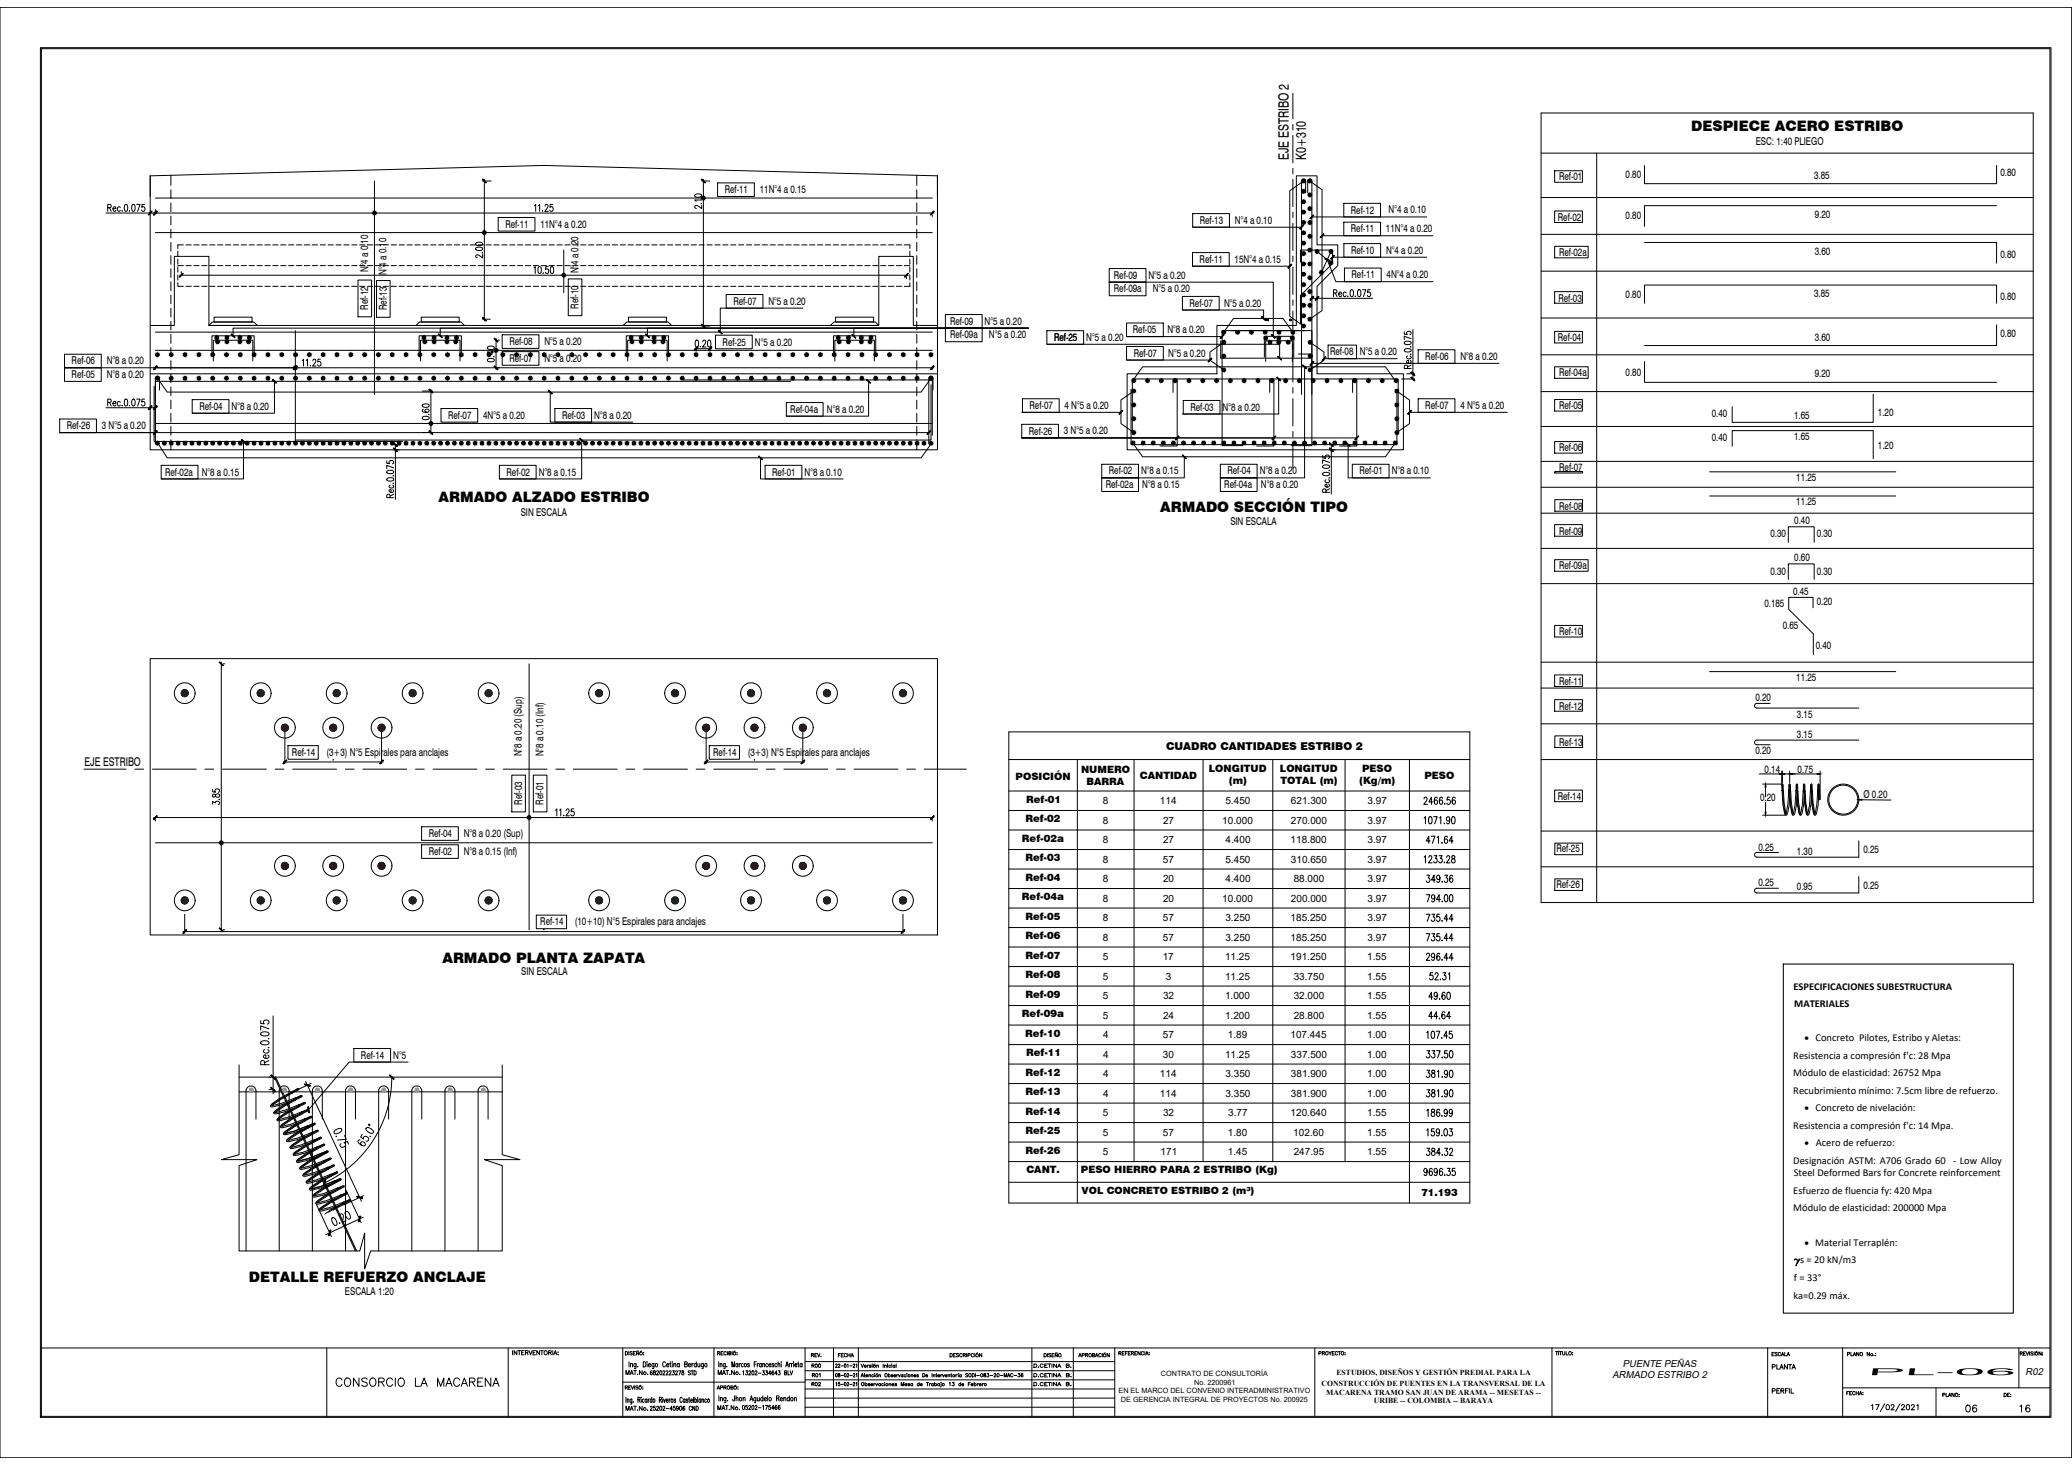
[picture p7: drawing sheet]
<svg xmlns="http://www.w3.org/2000/svg" width="1000mm" height="707mm" viewBox="0 0 1000 707" stroke-linecap="round" stroke-linejoin="round" font-family="sans-serif">
<defs><g id="words">
<text font-size="7.9" x="161" y="670">CONSORCIO LA MACARENA</text>
<g font-size="7.1">
<text x="947" y="683">06</text>
<text x="973" y="683">16</text>
</g>
<g font-size="7">
<text x="816" y="63">DESPIECE ACERO ESTRIBO</text>
<text x="622" y="77" transform="rotate(-90 622 77)">EJE ESTRIBO 2</text>
<text x="630" y="77" transform="rotate(-90 630 77)">K0+310</text>
<text x="212" y="242">ARMADO ALZADO ESTRIBO</text>
<text x="560" y="247">ARMADO SECCIÓN TIPO</text>
<text x="214" y="465">ARMADO PLANTA ZAPATA</text>
<text x="120" y="619">DETALLE REFUERZO ANCLAJE</text>
</g>
<text font-size="5.8" x="41" y="370">EJE ESTRIBO</text>
<g font-size="5.7">
<text x="854" y="662">PLANTA</text>
<text x="854" y="674">PERFIL</text>
</g>
<g font-size="5.3">
<text x="390" y="661">R00</text>
<text x="391" y="666">R01</text>
</g>
<g font-size="5.2">
<text x="847" y="70">ESC: 1:40 PLIEGO</text>
<text x="753" y="87">Ref-01</text>
<text x="785" y="86">0.80</text>
<text x="876" y="86">3.85</text>
<text x="966" y="85">0.80</text>
<text x="350" y="93">Ref-11</text>
<text x="367" y="93">11N°4 a 0.15</text>
<text x="579" y="108">Ref-13</text>
<text x="596" y="108">N°4 a 0.10</text>
<text x="652" y="103">Ref-12</text>
<text x="670" y="103">N°4 a 0.10</text>
<text x="752" y="107">Ref-02</text>
<text x="785" y="106">0.80</text>
<text x="876" y="105">9.20</text>
<text x="244" y="110">Ref-11</text>
<text x="261" y="110">11N°4 a 0.20</text>
<text x="652" y="112">Ref-11</text>
<text x="669" y="112">11N°4 a 0.20</text>
<text x="652" y="122">Ref-10</text>
<text x="669" y="122">N°4 a 0.20</text>
<text x="753" y="123">Ref-02a</text>
<text x="876" y="123">3.60</text>
<text x="966" y="124">0.80</text>
<text x="178" y="131" transform="rotate(-90 178 131)">N°4 a 0.10</text>
<text x="279" y="132" transform="rotate(-90 279 132)">N°4 a 0.20</text>
<text x="579" y="127">Ref-11</text>
<text x="596" y="127">15N°4 a 0.15</text>
<text x="187" y="133" transform="rotate(-90 187 133)">N°4 a 0.10</text>
<text x="538" y="135">Ref-09</text>
<text x="554" y="135">N°5 a 0.20</text>
<text x="652" y="134">Ref-11</text>
<text x="669" y="134">4N°4 a 0.20</text>
<text x="538" y="141">Ref-09a</text>
<text x="556" y="141">N°5 a 0.20</text>
<text x="785" y="144">0.80</text>
<text x="876" y="143">3.85</text>
<text x="178" y="149" transform="rotate(-90 178 149)">Ref-12</text>
<text x="187" y="150" transform="rotate(-90 187 150)">Ref-13</text>
<text x="279" y="149" transform="rotate(-90 279 149)">Ref-10</text>
<text x="354" y="147">Ref-07</text>
<text x="371" y="147">N°5 a 0.20</text>
<text x="574" y="148">Ref-07</text>
<text x="591" y="148">N°5 a 0.20</text>
<text x="752" y="146">Ref-03</text>
<text x="966" y="145">0.80</text>
<text x="459" y="157">Ref-09</text>
<text x="475" y="157">N°5 a 0.20</text>
<text x="547" y="161">Ref-05</text>
<text x="563" y="161">N°8 a 0.20</text>
<text x="246" y="166">Ref-08</text>
<text x="263" y="166">N°5 a 0.20</text>
<text x="349" y="167">Ref-25</text>
<text x="364" y="167">N°5 a 0.20</text>
<text x="459" y="163">Ref-09a</text>
<text x="477" y="163">N°5 a 0.20</text>
<text x="509" y="165">Ref-25</text>
<text x="524" y="165">N°5 a 0.20</text>
<text x="752" y="165">Ref-04</text>
<text x="876" y="164">3.60</text>
<text x="966" y="163">0.80</text>
<text x="547" y="172">Ref-07</text>
<text x="564" y="172">N°5 a 0.20</text>
<text x="642" y="171">Ref-08</text>
<text x="656" y="171">N°5 a 0.20</text>
<text x="688" y="174">Ref-06</text>
<text x="705" y="174">N°8 a 0.20</text>
<text x="35" y="176">Ref-06</text>
<text x="51" y="176">N°8 a 0.20</text>
<text x="246" y="175">Ref-07</text>
<text x="263" y="175">N°5 a 0.20</text>
<text x="35" y="182">Ref-05</text>
<text x="51" y="182">N°8 a 0.20</text>
<text x="753" y="181">Ref-04a</text>
<text x="785" y="182">0.80</text>
<text x="876" y="182">9.20</text>
<text x="96" y="198">Ref-04</text>
<text x="112" y="198">N°8 a 0.20</text>
<text x="497" y="197">Ref-07</text>
<text x="514" y="197">4 N°5 a 0.20</text>
<text x="688" y="197">Ref-07</text>
<text x="705" y="197">4 N°5 a 0.20</text>
<text x="753" y="198">Ref-05</text>
<text x="216" y="202">Ref-07</text>
<text x="233" y="202">4N°5 a 0.20</text>
<text x="271" y="202">Ref-03</text>
<text x="287" y="202">N°8 a 0.20</text>
<text x="381" y="199">Ref-04a</text>
<text x="399" y="199">N°8 a 0.20</text>
<text x="575" y="198">Ref-03</text>
<text x="590" y="198">N°8 a 0.20</text>
<text x="826" y="201">0.40</text>
<text x="866" y="202">1.65</text>
<text x="906" y="201">1.20</text>
<text x="32" y="207">Ref-26</text>
<text x="49" y="207">3 N°5 a 0.20</text>
<text x="497" y="210">Ref-26</text>
<text x="514" y="210">3 N°5 a 0.20</text>
<text x="826" y="213">0.40</text>
<text x="866" y="213">1.65</text>
<text x="753" y="218">Ref-06</text>
<text x="906" y="217">1.20</text>
<text x="753" y="227">Ref-07</text>
<text x="80" y="229">Ref-02a</text>
<text x="97" y="229">N°8 a 0.15</text>
<text x="244" y="229">Ref-02</text>
<text x="260" y="229">N°8 a 0.15</text>
<text x="373" y="229">Ref-01</text>
<text x="388" y="229">N°8 a 0.10</text>
<text x="535" y="229">Ref-02</text>
<text x="551" y="229">N°8 a 0.15</text>
<text x="592" y="229">Ref-04</text>
<text x="608" y="229">N°8 a 0.20</text>
<text x="656" y="229">Ref-01</text>
<text x="672" y="229">N°8 a 0.10</text>
<text x="867" y="232">11.25</text>
<text x="534" y="236">Ref-02a</text>
<text x="551" y="236">N°8 a 0.15</text>
<text x="591" y="236">Ref-04a</text>
<text x="609" y="236">N°8 a 0.20</text>
<text x="753" y="246">Ref-08</text>
<text x="867" y="244">11.25</text>
<text x="251" y="249">SIN ESCALA</text>
<text x="594" y="253">SIN ESCALA</text>
<text x="753" y="258">Ref-09</text>
<text x="866" y="253">0.40</text>
<text x="855" y="259">0.30</text>
<text x="877" y="259">0.30</text>
<text x="753" y="275">Ref-09a</text>
<text x="866" y="271">0.60</text>
<text x="855" y="277">0.30</text>
<text x="877" y="277">0.30</text>
<text x="866" y="287">0.45</text>
<text x="852" y="293">0.185</text>
<text x="877" y="292">0.20</text>
<text x="861" y="304">0.65</text>
<text x="753" y="307">Ref-10</text>
<text x="876" y="313">0.40</text>
<text x="867" y="329">11.25</text>
<text x="753" y="330">Ref-11</text>
<text x="847" y="338">0.20</text>
<text x="753" y="342">Ref-12</text>
<text x="867" y="346">3.15</text>
<text x="867" y="356">3.15</text>
<text x="141" y="365">Ref-14</text>
<text x="158" y="365">(3+3) N°5 Espirales para anclajes</text>
<text x="252" y="365" transform="rotate(-90 252 365)">N°8 a 0.20 (Sup)</text>
<text x="262" y="365" transform="rotate(-90 262 365)">N°8 a 0.10 (Inf)</text>
<text x="344" y="365">Ref-14</text>
<text x="361" y="365">(3+3) N°5 Espirales para anclajes</text>
<text x="563" y="362">CUADRO CANTIDADES ESTRIBO 2</text>
<text x="753" y="360">Ref-13</text>
<text x="847" y="364">0.20</text>
<text x="852" y="373">0.14</text>
<text x="868" y="373">0.75</text>
<text x="252" y="388" transform="rotate(-90 252 388)">Ref-03</text>
<text x="262" y="388" transform="rotate(-90 262 388)">Ref-01</text>
<text x="752" y="386">Ref-14</text>
<text x="850" y="387">0.20</text>
<text x="899" y="385">Ø 0.20</text>
<text x="207" y="404">Ref-04</text>
<text x="224" y="404">N°8 a 0.20 (Sup)</text>
<text x="207" y="413">Ref-02</text>
<text x="224" y="413">N°8 a 0.15 (Inf)</text>
<text x="751" y="411">Ref-25</text>
<text x="849" y="410">0.25</text>
<text x="867" y="412">1.30</text>
<text x="899" y="412">0.25</text>
<text x="751" y="428">Ref-26</text>
<text x="849" y="428">0.25</text>
<text x="867" y="430">0.95</text>
<text x="899" y="429">0.25</text>
<text x="261" y="447">Ref-14</text>
<text x="277" y="447">(10+10) N°5 Espirales para anclajes</text>
<text x="252" y="471">SIN ESCALA</text>
<text x="174" y="511">Ref-14</text>
<text x="190" y="511">N°5</text>
<text x="167" y="625">ESCALA 1:20</text>
</g>
<g font-size="5.1">
<text x="866" y="478">ESPECIFICACIONES SUBESTRUCTURA</text>
<text x="866" y="486">MATERIALES</text>
<text x="866" y="511">Resistencia a compresión f'c: 28 Mpa</text>
<text x="866" y="519">Módulo de elasticidad: 26752 Mpa</text>
<text x="866" y="528">Recubrimiento mínimo: 7.5cm libre de refuerzo.</text>
<text x="866" y="545">Resistencia a compresión f'c: 14 Mpa.</text>
<text x="866" y="562">Designación ASTM: A706 Grado 60 - Low Alloy</text>
<text x="866" y="568">Steel Deformed Bars for Concrete reinforcement</text>
<text x="866" y="576">Esfuerzo de fluencia fy: 420 Mpa</text>
<text x="866" y="585">Módulo de elasticidad: 200000 Mpa</text>
<text x="869" y="610">s = 20 kN/m3</text>
<text x="866" y="618">f = 33°</text>
<text x="866" y="627">ka=0.29 máx.</text>
</g>
<g font-size="4.9">
<text x="490" y="376">POSICIÓN</text>
<text x="522" y="373">NUMERO</text>
<text x="550" y="376">CANTIDAD</text>
<text x="584" y="373">LONGITUD</text>
<text x="618" y="373">LONGITUD</text>
<text x="657" y="372">PESO</text>
<text x="688" y="376">PESO</text>
<text x="524" y="379">BARRA</text>
<text x="593" y="378">(m)</text>
<text x="618" y="378">TOTAL (m)</text>
<text x="656" y="378">(Kg/m)</text>
<text x="495" y="387">Ref-01</text>
<text x="495" y="397">Ref-02</text>
<text x="493" y="406">Ref-02a</text>
<text x="495" y="416">Ref-03</text>
<text x="495" y="425">Ref-04</text>
<text x="493" y="434">Ref-04a</text>
<text x="495" y="444">Ref-05</text>
<text x="495" y="453">Ref-06</text>
<text x="495" y="463">Ref-07</text>
<text x="495" y="472">Ref-08</text>
<text x="495" y="481">Ref-09</text>
<text x="493" y="491">Ref-09a</text>
<text x="495" y="500">Ref-10</text>
<text x="495" y="510">Ref-11</text>
<text x="495" y="519">Ref-12</text>
<text x="495" y="529">Ref-13</text>
<text x="495" y="538">Ref-14</text>
<text x="495" y="547">Ref-25</text>
<text x="495" y="557">Ref-26</text>
<text x="495" y="566">CANT.</text>
<text x="522" y="566">PESO HIERRO PARA 2 ESTRIBO (Kg)</text>
<text x="686" y="577">71.193</text>
<text x="390" y="670">R02</text>
<text x="498" y="670">D.CETINA B.</text>
</g>
<g font-size="4.8">
<text x="532" y="388">8</text>
<text x="560" y="388">114</text>
<text x="592" y="388">5.450</text>
<text x="623" y="388">621.300</text>
<text x="660" y="388">3.97</text>
<text x="532" y="398">8</text>
<text x="561" y="398">27</text>
<text x="590" y="398">10.000</text>
<text x="623" y="398">270.000</text>
<text x="660" y="398">3.97</text>
<text x="532" y="407">8</text>
<text x="561" y="407">27</text>
<text x="592" y="407">4.400</text>
<text x="623" y="407">118.800</text>
<text x="660" y="407">3.97</text>
<text x="532" y="416">8</text>
<text x="561" y="416">57</text>
<text x="592" y="416">5.450</text>
<text x="623" y="416">310.650</text>
<text x="660" y="416">3.97</text>
<text x="532" y="426">8</text>
<text x="561" y="426">20</text>
<text x="592" y="426">4.400</text>
<text x="624" y="426">88.000</text>
<text x="660" y="426">3.97</text>
<text x="532" y="435">8</text>
<text x="561" y="435">20</text>
<text x="590" y="435">10.000</text>
<text x="623" y="435">200.000</text>
<text x="660" y="435">3.97</text>
<text x="532" y="445">8</text>
<text x="561" y="445">57</text>
<text x="592" y="445">3.250</text>
<text x="623" y="445">185.250</text>
<text x="660" y="445">3.97</text>
<text x="532" y="454">8</text>
<text x="561" y="454">57</text>
<text x="592" y="454">3.250</text>
<text x="623" y="454">185.250</text>
<text x="660" y="454">3.97</text>
<text x="532" y="463">5</text>
<text x="561" y="463">17</text>
<text x="591" y="463">11.25</text>
<text x="623" y="463">191.250</text>
<text x="660" y="463">1.55</text>
<text x="532" y="473">5</text>
<text x="563" y="473">3</text>
<text x="591" y="473">11.25</text>
<text x="624" y="473">33.750</text>
<text x="660" y="473">1.55</text>
<text x="532" y="482">5</text>
<text x="561" y="482">32</text>
<text x="591" y="482">1.000</text>
<text x="624" y="482">32.000</text>
<text x="660" y="482">1.55</text>
<text x="532" y="492">5</text>
<text x="561" y="492">24</text>
<text x="591" y="492">1.200</text>
<text x="624" y="492">28.800</text>
<text x="660" y="492">1.55</text>
<text x="532" y="501">4</text>
<text x="561" y="501">57</text>
<text x="593" y="501">1.89</text>
<text x="623" y="501">107.445</text>
<text x="660" y="501">1.00</text>
<text x="532" y="511">4</text>
<text x="561" y="510">30</text>
<text x="591" y="510">11.25</text>
<text x="623" y="510">337.500</text>
<text x="660" y="510">1.00</text>
<text x="532" y="520">4</text>
<text x="560" y="520">114</text>
<text x="592" y="520">3.350</text>
<text x="623" y="520">381.900</text>
<text x="660" y="520">1.00</text>
<text x="532" y="529">4</text>
<text x="560" y="529">114</text>
<text x="592" y="529">3.350</text>
<text x="623" y="529">381.900</text>
<text x="660" y="529">1.00</text>
<text x="532" y="539">5</text>
<text x="561" y="539">32</text>
<text x="593" y="539">3.77</text>
<text x="623" y="539">120.640</text>
<text x="660" y="539">1.55</text>
<text x="532" y="548">5</text>
<text x="561" y="548">57</text>
<text x="593" y="548">1.80</text>
<text x="624" y="548">102.60</text>
<text x="660" y="548">1.55</text>
<text x="532" y="558">5</text>
<text x="560" y="558">171</text>
<text x="593" y="558">1.45</text>
<text x="624" y="558">247.95</text>
<text x="660" y="558">1.55</text>
<text x="522" y="576">VOL CONCRETO ESTRIBO 2 (m³)</text>
</g>
<g font-size="4.7">
<text x="871" y="502">· Concreto Pilotes, Estribo y Aletas:</text>
<text x="871" y="536">· Concreto de nivelación:</text>
<text x="871" y="553">· Acero de refuerzo:</text>
<text x="871" y="601">· Material Terraplén:</text>
<text x="783" y="659">PUENTE PEÑAS</text>
<text x="778" y="665">ARMADO ESTRIBO 2</text>
<text x="901" y="664">PL-06</text>
<text x="978" y="664">R02</text>
</g>
<g font-size="3.7">
<text x="645" y="664">ESTUDIOS, DISEÑOS Y GESTIÓN PREDIAL PARA LA</text>
<text x="638" y="669">CONSTRUCCIÓN DE PUENTES EN LA TRANSVERSAL DE LA</text>
<text x="640" y="673">MACARENA TRAMO SAN JUAN DE ARAMA -- MESETAS --</text>
<text x="663" y="677">URIBE -- COLOMBIA -- BARAYA</text>
</g>
<g font-size="3.5">
<text x="560" y="664">CONTRATO DE CONSULTORÍA</text>
<text x="576" y="668">No. 2200961</text>
<text x="540" y="672">EN EL MARCO DEL CONVENIO INTERADMINISTRATIVO</text>
<text x="541" y="677">DE GERENCIA INTEGRAL DE PROYECTOS No. 200925</text>
</g>
<g font-size="2.1">
<text x="850" y="373">.</text>
<text x="869" y="373">.</text>
<text x="852" y="387">.</text>
<text x="912" y="385">.</text>
</g>
</g></defs>
<!-- layer: (T.I)CONCRETO -->
<path d="M72 85l191-5 190 5v132h-381zM626 85h10v33h10v10l-10 10v42h41v37h-133v-37h43v-23h39zM72 157h12v-33h17v33h323v-33h17v33h12M72 180h381M115 520h127" fill="none" stroke="#000" stroke-width=".48"/>
<!-- layer: (T.I)INVISIBLE -->
<g fill="none" stroke="#000" stroke-width=".48">
<path d="M82 85v4M82 92v4M82 98v4M443 85v4M443 92v4M443 98v4M82 104v5M82 111v4M82 117v4M88 118h-2v2M90 118h2M94 118h2"/>
<path d="M97 118h3M101 118h3M105 118h3M109 118h2M113 118h2M116 118h3M120 118h3M124 118h3M128 118h2M132 118h2M135 118h3M139 118h3"/>
<path d="M143 118h3M147 118h2M151 118h2M155 118h2M158 118h3M162 118h3M166 118h3M170 118h2M174 118h2M177 118h3M181 118h3M185 118h3"/>
<path d="M189 118h2M193 118h2M196 118h3M200 118h3M204 118h3M208 118h2M212 118h2M216 118h2M219 118h3M223 118h3M227 118h2M231 118h2"/>
<path d="M235 118h2M238 118h3M242 118h3M246 118h3M250 118h2M254 118h2M257 118h3M261 118h3M265 118h3M269 118h2M273 118h2M276 118h3"/>
<path d="M280 118h3M284 118h3M288 118h2M292 118h2M296 118h2M299 118h3M303 118h3M307 118h2M311 118h2M315 118h2M318 118h3M322 118h3"/>
<path d="M326 118h3M330 118h2M334 118h2M337 118h3M341 118h3M345 118h3M349 118h2M353 118h2M356 118h3M360 118h3M364 118h3M368 118h2"/>
<path d="M372 118h2M376 118h2M379 118h3M383 118h3M387 118h3M391 118h2M395 118h2M398 118h3M402 118h3M406 118h3M410 118h2M414 118h2"/>
<path d="M417 118h3M421 118h3M425 118h3M429 118h2M433 118h2M436 118h3v2M443 104v5M443 111v4M443 117v4M82 123v5M82 130v4M82 136v4"/>
<path d="M86 136v2h2M86 128h2M86 121v3M86 125v3M86 129v2M86 133v2M90 128h2M90 138h2M94 128h2M94 138h2M97 128h3M97 138h3"/>
<path d="M101 128h3M101 138h3M105 128h3M105 138h3M109 128h2M109 138h2M113 128h2M113 138h2M116 128h3M116 138h3M120 128h3M120 138h3"/>
<path d="M124 128h3M124 138h3M128 128h2M128 138h2M132 128h2M132 138h2M135 128h3M135 138h3M139 128h3M139 138h3M143 128h3M143 138h3"/>
<path d="M147 128h2M147 138h2M151 128h2M151 138h2M155 128h2M155 138h2M158 128h3M158 138h3M162 128h3M162 138h3M166 128h3M166 138h3"/>
<path d="M170 128h2M170 138h2M174 128h2M174 138h2M177 128h3M177 138h3M181 128h3M181 138h3M185 128h3M185 138h3M189 128h2M189 138h2"/>
<path d="M193 128h2M193 138h2M196 128h3M196 138h3M200 128h3M200 138h3M204 128h3M204 138h3M208 128h2M208 138h2M212 128h2M212 138h2"/>
<path d="M216 128h2M216 138h2M219 128h3M219 138h3M223 128h3M223 138h3M227 128h2M227 138h2M231 128h2M231 138h2M235 128h2M235 138h2"/>
<path d="M238 128h3M238 138h3M242 128h3M242 138h3M246 128h3M246 138h3M250 128h2M250 138h2M254 128h2M254 138h2M257 128h3M257 138h3"/>
<path d="M261 128h3M261 138h3M265 128h3M265 138h3M269 128h2M269 138h2M273 128h2M273 138h2M276 128h3M276 138h3M280 128h3M280 138h3"/>
<path d="M284 128h3M284 138h3M288 128h2M288 138h2M292 128h2M292 138h2M296 128h2M296 138h2M299 128h3M299 138h3M303 128h3M303 138h3"/>
<path d="M307 128h2M307 138h2M311 128h2M311 138h2M315 128h2M315 138h2M318 128h3M318 138h3M322 128h3M322 138h3M326 128h3M326 138h3"/>
<path d="M330 128h2M330 138h2M334 128h2M334 138h2M337 128h3M337 138h3M341 128h3M341 138h3M345 128h3M345 138h3M349 128h2M349 138h2"/>
<path d="M353 128h2M353 138h2M356 128h3M356 138h3M360 128h3M360 138h3M364 128h3M364 138h3M368 128h2M368 138h2M372 128h2M372 138h2"/>
<path d="M376 128h2M376 138h2M379 128h3M379 138h3M383 128h3M383 138h3M387 128h3M387 138h3M391 128h2M391 138h2M395 128h2M395 138h2"/>
<path d="M398 128h3M398 138h3M402 128h3M402 138h3M406 128h3M406 138h3M410 128h2M410 138h2M414 128h2M414 138h2M417 128h3M417 138h3"/>
<path d="M421 128h3M421 138h3M425 128h3M425 138h3M429 128h2M429 138h2M433 128h2M433 138h2M436 128h3M439 136v2h-3M439 121v3M439 125v3"/>
<path d="M439 129v2M439 133v2M443 123v5M443 130v4M443 136v4M82 142v5M82 149v4M82 155v4M443 142v5M443 149v4M443 155v4M82 161v5"/>
<path d="M82 168v4M82 174v4M443 161v5M443 168v4M443 174v4M82 180v5M82 187v4M82 193v4M82 199v5M443 180v5M443 187v4M443 193v4"/>
<path d="M443 199v5M82 206v4M82 212v5M443 206v4M443 212v5"/>
</g>
<!-- layer: (T.I)ACERO -->
<g fill="none" stroke="#000" stroke-width=".48">
<path d="M794 80v9h170v-9M75 96h375M181 87v103M630 93v-6l-1-1-1 1v103M631 93v-6l1-1 1 1v103M964 99h-170v10M75 112h375M794 117h170v10M272 121v20M628 127v-6h15v6l-15 16v13M143 160v55M593 160h40v55h-10"/>
<path d="M630 160h-40v55h10M794 146v-8h170v8M964 157v10h-170M75 169h375M75 160h375M102 172v-10h21v10M103 174v-10h19v10M202 172v-10h21v10M203 174v-10h19v10M302 172v-10h21v10M303 174v-10h19v10M402 172v-10h21v10"/>
<path d="M403 174v-10h19v10M589 165v8h43l1-1v-1h-6M610 172v-10h14v10M611 174v-10h13v10M794 174v11h170M74 186v27h120M77 188v-6h-1l-1 1v31h2M330 183h120v27M382 184h-307v27M449 186v26h-306M450 188v-6h-1l-1 1v31h2M546 188v27h128v-27"/>
<path d="M566 189v-6h1l1 1v31h-8M613 189v-6h1l1 1v31h-8M653 189v-6h1l1 1v31h-8M904 190v14h-68v-8M75 204h375M547 210v-27h128v27M836 215v-7h68v13M825 228h90M825 239h90M863 280v-8h13v8M863 262v-8h13v8M875 293v-5h-12v6l12 12v10"/>
<path d="M255 320v129M825 324h90M854 339h-6l-1 2 1 1h49M897 357h-49l-1 1 1 1h6M860 379l1 13a1 1 0 0 0 1 1 1 1 0 0 0 1-1l1-7M860 379l1-1v10l1 5M860 378l1 10 1 5M864 379l1 13a1 1 0 0 0 1 1 1 1 0 0 0 0-1l1-7M864 378v10l2 5M867 379l1 11a2.8 2.8 0 0 0 1 3l2-8M867 378l1 11 1 4M871 379v10a4 4 0 0 0 2 4l1-4v-4"/>
<path d="M871 378v9l2 6M874 379l1 11a3 3 0 0 0 1 3l2-4v-4M874 378l1 10 1 5M878 379v7M878 378l1 8-1-8-2 15M862 393l2-15 2 15M866 393l1-15 2 15M869 393l2-15 2 15M873 393l1-15 2 15M75 407h375M897 406v8h-49l-1-1 1-2h10M858 429h-10l-1 1 1 1"/>
<path d="M897 423v8h-49"/>
<circle cx="89" cy="335" r="5"/>
<circle cx="126" cy="335" r="5"/>
<circle cx="163" cy="335" r="5"/>
<circle cx="199" cy="335" r="5"/>
<circle cx="236" cy="335" r="5"/>
<circle cx="289" cy="335" r="5"/>
<circle cx="326" cy="335" r="5"/>
<circle cx="363" cy="335" r="5"/>
<circle cx="399" cy="335" r="5"/>
<circle cx="436" cy="335" r="5"/>
<circle cx="138" cy="351" r="5"/>
<circle cx="161" cy="351" r="5"/>
<circle cx="184" cy="351" r="5"/>
<circle cx="341" cy="351" r="5"/>
<circle cx="364" cy="351" r="5"/>
<circle cx="388" cy="351" r="5"/>
<circle cx="890" cy="386" r="8"/>
<circle cx="890" cy="386" r="7"/>
<circle cx="138" cy="418" r="5"/>
<circle cx="161" cy="418" r="5"/>
<circle cx="184" cy="418" r="5"/>
<circle cx="341" cy="418" r="5"/>
<circle cx="364" cy="418" r="5"/>
<circle cx="388" cy="418" r="5"/>
<circle cx="89" cy="434" r="5"/>
<circle cx="126" cy="434" r="5"/>
<circle cx="163" cy="434" r="5"/>
<circle cx="199" cy="434" r="5"/>
<circle cx="236" cy="434" r="5"/>
<circle cx="289" cy="434" r="5"/>
<circle cx="326" cy="434" r="5"/>
<circle cx="363" cy="434" r="5"/>
<circle cx="399" cy="434" r="5"/>
<circle cx="436" cy="434" r="5"/>
</g>
<g fill="#000" stroke="#000" stroke-width=".48">
<path d="M630 97h-1zM630 92h-1zM630 87h-1zM632 94v1zM633 87h-1zM630 117h-1zM630 112h-1zM630 107h-1zM630 102h-1zM632 114v1zM633 107h-1zM630 137h-1z"/>
<path d="M630 132h-1zM630 127h-1zM630 122h-1zM632 134v1zM633 127h-1zM635 121h1zM637 131h1zM638 131v1zM642 127h1zM590 160h1zM604 160h1zM624 160h1z"/>
<path d="M630 157h-1zM630 152h-1zM630 147h-1zM630 142h-1zM632 154v1zM633 147h-1zM76 170v1zM83 170v1zM96 170v1zM103 170v1zM105 163v1zM110 162v1z"/>
<path d="M110 164v1zM116 170v1zM116 162v1zM116 164v1zM120 163v1zM123 170v1zM136 170v1zM143 170v1zM143 171v1zM156 170v1zM163 170v1zM163 171v1z"/>
<path d="M176 170v1zM183 170v1zM183 171v1zM196 170v1zM203 170v1zM203 171v1zM205 163v1zM210 162v1zM210 164v1zM216 170v1zM216 162v1zM216 164v1z"/>
<path d="M220 163v1zM223 170v1zM223 171v1zM236 170v1zM243 170v1zM243 171v1zM256 170v1zM263 170v1zM276 170v1zM283 170v1zM296 170v1zM303 170v1z"/>
<path d="M305 163v1zM310 162v1zM310 164v1zM316 170v1zM316 162v1zM316 164v1zM320 163v1zM323 170v1zM336 170v1zM343 170v1zM356 170v1zM363 170v1z"/>
<path d="M376 170v1zM383 170v1zM383 171v1zM396 170v1zM403 170v1zM403 171v1zM405 163v1zM410 162v1zM410 164v1zM416 170v1zM416 162v1zM416 164v1z"/>
<path d="M420 163v1zM423 170v1zM423 171v1zM436 170v1zM443 170v1zM443 171v1zM590 165h1zM591 179v-1zM591 172v-1zM591 160v1zM597 161v-1zM603 160h1z"/>
<path d="M611 163h1zM611 160v1zM613 164v1zM613 165h1zM617 164v1zM617 161v-1zM623 160h1zM624 163v1zM632 171v1zM633 165h-1zM83 183v-1zM89 183h1z"/>
<path d="M103 183v-1zM109 183h1zM123 183v-1zM129 183h1zM149 183h1zM169 183h1zM189 183h1zM209 183h1zM229 183h1zM249 183h1zM263 183v-1zM269 183h1z"/>
<path d="M283 183v-1zM289 183h1zM303 183v-1zM309 183h1zM323 183v-1zM329 183h1zM343 183v-1zM349 183h1zM363 183v-1zM369 183h1zM383 183v-1zM389 183h1z"/>
<path d="M409 183h1zM429 183h1zM449 183h1zM547 188v1zM548 195h-1zM554 184h1zM574 184h1zM601 184v-1zM621 184v-1zM641 184v-1zM661 184v-1zM674 188v1z"/>
<path d="M675 195h-1zM79 213v1zM79 214v1zM83 214v-1zM89 213v1zM89 214v1zM99 213v1zM99 214v1zM103 214v-1zM109 213v1zM109 214v1zM119 213v1z"/>
<path d="M119 214v1zM123 214v-1zM129 213v1zM129 214v1zM133 214v-1zM139 213v1zM139 214v1zM149 213v1zM149 214v1zM153 214v-1zM159 213v1zM159 214v1z"/>
<path d="M169 213v1zM169 214v1zM173 214v-1zM179 213v1zM179 214v1zM189 213v1zM189 214v1zM193 214v-1zM199 213v1zM199 214v1zM209 213v1zM209 214v1z"/>
<path d="M213 214v-1zM219 213v1zM219 214v1zM229 213v1zM229 214v1zM233 214v-1zM239 213v1zM239 214v1zM249 213v1zM249 214v1zM253 214v-1zM259 213v1z"/>
<path d="M259 214v1zM263 214v-1zM269 213v1zM269 214v1zM279 213v1zM279 214v1zM283 214v-1zM289 213v1zM289 214v1zM299 213v1zM299 214v1zM303 214v-1z"/>
<path d="M309 213v1zM309 214v1zM319 213v1zM319 214v1zM323 214v-1zM329 213v1zM329 214v1zM339 213v1zM339 214v1zM343 214v-1zM349 213v1zM349 214v1z"/>
<path d="M359 213v1zM359 214v1zM363 214v-1zM369 213v1zM369 214v1zM379 213v1zM379 214v1zM389 213v1zM389 214v1zM393 214v-1zM399 213v1zM399 214v1z"/>
<path d="M409 213v1zM409 214v1zM413 214v-1zM419 213v1zM419 214v1zM429 213v1zM429 214v1zM433 214v-1zM439 213v1zM439 214v1zM449 213v1zM449 214v1z"/>
<path d="M547 208v1zM546 214h1zM547 201v1zM580 214h1zM585 214h1zM590 214h1zM610 214h1zM619 214h1zM653 214h1zM658 214h1zM663 214h1zM674 208v1z"/>
<path d="M674 201v1zM674 202v1z"/>
<path d="M629 98v-1zM629 98v-1z"/>
<path d="M629 93v-1zM629 93v-1z"/>
<path d="M629 88v-1zM629 88v-1z"/>
<path d="M629 97v1zM629 97v1zM629 97v1z"/>
<path d="M629 92v1zM629 92v1zM629 92v1z"/>
<path d="M629 87v1zM629 87v1zM629 87v1z"/>
<path d="M629 97v1zM629 97l1 1zM629 97l1 1z"/>
<path d="M629 92v1zM629 92l1 1zM629 92l1 1z"/>
<path d="M629 87v1zM629 87l1 1zM629 87l1 1z"/>
<path d="M629 97l1 1zM629 97h1zM629 97h1z"/>
<path d="M629 92l1 1zM629 92h1zM629 92h1z"/>
<path d="M629 87l1 1zM629 87h1zM629 87h1z"/>
<path d="M632 93v1zM632 93v1zM632 93v1z"/>
<path d="M632 87v1zM632 88v-1zM632 88v-1z"/>
<path d="M632 93v1zM632 93v1zM633 93l-1 1z"/>
<path d="M632 94v1zM632 94v1zM632 94v1z"/>
<path d="M632 87v1zM632 87v1zM632 87v1z"/>
<path d="M632 94h1zM632 94h1z"/>
<path d="M632 87h1zM632 87h1z"/>
<path d="M632 94h1zM632 94h1zM632 94l1 1z"/>
<path d="M632 87l1 1zM632 87l1 1zM632 87l1 1z"/>
<path d="M629 118v-1zM629 118v-1z"/>
<path d="M629 113v-1zM629 113v-1z"/>
<path d="M629 108v-1zM629 108v-1z"/>
<path d="M629 103v-1zM629 103v-1z"/>
<path d="M629 117v1zM629 117v1zM629 117v1z"/>
<path d="M629 112v1zM629 112v1zM629 112v1z"/>
<path d="M629 107v1zM629 107v1zM629 107v1z"/>
<path d="M629 102v1zM629 102v1zM629 102v1z"/>
<path d="M629 117v1zM629 117l1 1zM629 117l1 1z"/>
<path d="M629 112v1zM629 112l1 1zM629 112l1 1z"/>
<path d="M629 107v1zM629 107l1 1zM629 107l1 1z"/>
<path d="M629 102v1zM629 102l1 1zM629 102l1 1z"/>
<path d="M629 117l1 1zM629 117h1zM629 117h1z"/>
<path d="M629 112l1 1zM629 112h1zM629 112h1z"/>
<path d="M629 107l1 1zM629 107h1zM629 107h1z"/>
<path d="M629 102l1 1zM629 102h1zM629 102h1z"/>
<path d="M632 100v1zM632 100v1z"/>
<path d="M632 113v1zM632 113v1zM632 113v1z"/>
<path d="M632 100v1zM632 100v1zM632 100v1z"/>
<path d="M632 107v1zM632 108v-1zM632 108v-1z"/>
<path d="M632 113v1zM632 113v1zM633 113l-1 1z"/>
<path d="M632 100v1zM632 100v1zM633 100l-1 1z"/>
<path d="M632 114v1zM632 114v1zM632 114v1z"/>
<path d="M632 107v1zM632 107v1zM632 107v1z"/>
<path d="M632 114h1zM632 114h1z"/>
<path d="M632 107h1zM632 107h1z"/>
<path d="M632 101l1-1zM632 101l1-1z"/>
<path d="M632 114h1zM632 114h1zM632 114l1 1z"/>
<path d="M632 107l1 1zM632 107l1 1zM632 107l1 1z"/>
<path d="M632 101h1zM632 101h1zM632 101h1z"/>
<path d="M629 138v-1zM629 138v-1z"/>
<path d="M629 133v-1zM629 133v-1z"/>
<path d="M629 128v-1zM629 128v-1z"/>
<path d="M629 123v-1zM629 123v-1z"/>
<path d="M629 137v1zM629 137v1zM629 137v1z"/>
<path d="M629 132v1zM629 132v1zM629 132v1z"/>
<path d="M629 127v1zM629 127v1zM629 127v1z"/>
<path d="M629 122v1zM629 122v1zM629 122v1z"/>
<path d="M629 137v1zM629 137l1 1zM629 137l1 1z"/>
<path d="M629 132v1zM629 132l1 1zM629 132l1 1z"/>
<path d="M629 127v1zM629 127l1 1zM629 127l1 1z"/>
<path d="M629 122v1zM629 122l1 1zM629 122l1 1z"/>
<path d="M629 137l1 1zM629 137h1zM629 137h1z"/>
<path d="M629 132l1 1zM629 132h1zM629 132h1z"/>
<path d="M629 127l1 1zM629 127h1zM629 127h1z"/>
<path d="M629 122l1 1zM629 122h1zM629 122h1z"/>
<path d="M632 120v1zM632 120v1z"/>
<path d="M632 133v1zM632 133v1zM632 133v1z"/>
<path d="M632 120v1zM632 120v1zM632 120v1z"/>
<path d="M632 127v1zM632 128v-1zM632 128v-1z"/>
<path d="M632 133v1zM632 133v1zM633 133l-1 1z"/>
<path d="M632 120v1zM632 120v1zM633 120l-1 1z"/>
<path d="M632 134v1zM632 134v1zM632 134v1z"/>
<path d="M632 127v1zM632 127v1zM632 127v1z"/>
<path d="M632 134h1zM632 134h1z"/>
<path d="M632 127h1zM632 127h1z"/>
<path d="M632 121l1-1zM632 121l1-1z"/>
<path d="M632 134h1zM632 134h1zM632 134l1 1z"/>
<path d="M632 127l1 1zM632 127l1 1zM632 127l1 1z"/>
<path d="M632 121h1zM632 121h1zM632 121h1z"/>
<path d="M635 121h1zM635 121h1zM635 121h1z"/>
<path d="M635 122l1-1zM635 122l1-1zM635 121h1z"/>
<path d="M636 121v1zM636 121v1zM636 121v1z"/>
<path d="M636 121v1zM636 121v1zM636 121v1z"/>
<path d="M637 131h1zM637 131h1zM637 131h1z"/>
<path d="M637 132l1-1zM637 132l1-1zM637 131h1z"/>
<path d="M638 131v1zM638 131v1zM638 131l-1 1z"/>
<path d="M638 131v1zM638 131v1zM638 131v1z"/>
<path d="M642 126v1zM642 126v1z"/>
<path d="M642 126v1zM642 126v1z"/>
<path d="M642 122v-1zM642 122v-1z"/>
<path d="M642 126v1zM643 126l-1 1zM643 126l-1 1z"/>
<path d="M643 121h-1zM643 121h-1z"/>
<path d="M642 121l1 1zM642 121v1zM642 121v1z"/>
<path d="M642 127l1-1zM642 127h1zM642 127h1z"/>
<path d="M642 121h1zM642 121h1zM642 121h1z"/>
<path d="M642 127h1zM642 127h1zM642 127h1z"/>
<path d="M642 121l1 1zM642 121l1 1zM642 121l1 1z"/>
<path d="M598 160h-1zM598 160h-1zM597 160h1z"/>
<path d="M610 160h1zM610 160h1z"/>
<path d="M618 160h-1zM618 160h-1zM617 160h1z"/>
<path d="M629 158v-1zM629 158v-1z"/>
<path d="M629 153v-1zM629 153v-1z"/>
<path d="M629 148v-1zM629 148v-1z"/>
<path d="M629 143v-1zM629 143v-1z"/>
<path d="M629 157v1zM629 157v1zM629 157v1z"/>
<path d="M629 152v1zM629 152v1zM629 152v1z"/>
<path d="M629 147v1zM629 147v1zM629 147v1z"/>
<path d="M629 142v1zM629 142v1zM629 142v1z"/>
<path d="M629 157v1zM629 157l1 1zM629 157l1 1z"/>
<path d="M629 152v1zM629 152l1 1zM629 152l1 1z"/>
<path d="M629 147v1zM629 147l1 1zM629 147l1 1z"/>
<path d="M629 142v1zM629 142l1 1zM629 142l1 1z"/>
<path d="M629 157l1 1zM629 157h1zM629 157h1z"/>
<path d="M629 152l1 1zM629 152h1zM629 152h1z"/>
<path d="M629 147l1 1zM629 147h1zM629 147h1z"/>
<path d="M629 142l1 1zM629 142h1zM629 142h1z"/>
<path d="M632 140v1zM632 140v1z"/>
<path d="M632 153v1zM632 153v1zM632 153v1z"/>
<path d="M632 140v1zM632 140v1zM632 140v1z"/>
<path d="M632 147v1zM632 148v-1zM632 148v-1z"/>
<path d="M632 153v1zM632 153v1zM633 153l-1 1z"/>
<path d="M632 140v1zM632 140v1zM633 140l-1 1z"/>
<path d="M632 154v1zM632 154v1zM632 154v1z"/>
<path d="M632 147v1zM632 147v1zM632 147v1z"/>
<path d="M632 154h1zM632 154h1z"/>
<path d="M632 147h1zM632 147h1z"/>
<path d="M632 141l1-1zM632 141l1-1z"/>
<path d="M632 154h1zM632 154h1zM632 154l1 1z"/>
<path d="M632 147l1 1zM632 147l1 1zM632 147l1 1z"/>
<path d="M632 141h1zM632 141h1zM632 141h1z"/>
<path d="M75 171h1zM75 171h1zM75 171h1z"/>
<path d="M76 171v1zM75 172l1-1zM75 171h1z"/>
<path d="M76 171v1zM76 171v1zM76 171v1z"/>
<path d="M76 171h1zM76 171h1z"/>
<path d="M76 171h1zM76 171l1 1zM76 171l1 1z"/>
<path d="M82 171h1zM82 171h1zM82 171h1z"/>
<path d="M82 171h1zM82 171h1zM82 171h1z"/>
<path d="M83 171l-1 1zM82 172l1-1zM82 171h1z"/>
<path d="M83 171v1zM83 171v1zM83 171l-1 1z"/>
<path d="M83 171v1zM83 171v1z"/>
<path d="M89 171v1zM89 172v-1z"/>
<path d="M89 170v1zM90 171h-1zM90 171h-1z"/>
<path d="M89 171l1 1zM89 171l1 1zM89 171v1z"/>
<path d="M89 171h1zM89 171h1z"/>
<path d="M89 171h1zM89 171l1 1zM89 171l1 1z"/>
<path d="M95 171h1zM95 171h1zM95 171h1z"/>
<path d="M96 171v1zM95 172l1-1zM95 171h1z"/>
<path d="M96 171v1zM96 171v1zM96 171v1z"/>
<path d="M96 171h1zM96 171h1z"/>
<path d="M96 171h1zM96 171l1 1zM96 171l1 1z"/>
<path d="M102 171h1zM102 171h1zM102 171h1z"/>
<path d="M102 171h1zM102 171h1zM102 171h1z"/>
<path d="M103 171l-1 1zM102 172l1-1zM102 171h1z"/>
<path d="M103 171v1zM103 171v1zM103 171l-1 1z"/>
<path d="M103 171v1zM103 171v1z"/>
<path d="M104 163h1zM104 163h1zM104 163h1z"/>
<path d="M104 163h1zM104 163h1z"/>
<path d="M105 163l-1 1zM105 163l-1 1zM105 163v1z"/>
<path d="M104 165h1zM104 165h1zM104 165h1z"/>
<path d="M104 165h1zM105 165v1zM105 165v1z"/>
<path d="M104 162l1 1zM104 162l1 1zM104 162l1 1z"/>
<path d="M105 164v1zM105 164v1zM104 165h1z"/>
<path d="M105 165v1zM105 165v1z"/>
<path d="M105 162v1zM105 162v1zM105 162v1z"/>
<path d="M105 164v1zM105 164v1zM105 164v1z"/>
<path d="M105 165h1zM105 165h1z"/>
<path d="M105 165h1zM105 165h1zM105 164v1z"/>
<path d="M109 163h1zM109 163h1zM109 163h1z"/>
<path d="M109 165h1zM109 165h1zM109 165h1z"/>
<path d="M109 163h1zM110 163l-1 1zM110 163l-1 1z"/>
<path d="M109 165h1zM110 165l-1 1zM110 165l-1 1z"/>
<path d="M109 171v1zM109 172v-1z"/>
<path d="M109 170v1zM110 171h-1zM110 171h-1z"/>
<path d="M109 162l1 1zM109 162l1 1zM109 163h1z"/>
<path d="M109 164l1 1zM109 164l1 1zM109 165h1z"/>
<path d="M110 163v1zM110 163v1z"/>
<path d="M110 165v1zM110 165v1z"/>
<path d="M109 171l1 1zM109 171l1 1zM109 171v1z"/>
<path d="M109 171h1zM109 171h1z"/>
<path d="M110 162v1zM110 162v1zM109 162l1 1z"/>
<path d="M110 164v1zM110 164v1zM109 164l1 1z"/>
<path d="M109 171h1zM109 171l1 1zM109 171l1 1z"/>
<path d="M115 163h1zM115 163h1zM115 163h1z"/>
<path d="M115 165h1zM115 165h1zM115 165h1z"/>
<path d="M115 163h1zM116 163v1zM116 163v1z"/>
<path d="M115 165h1zM116 165v1zM116 165v1z"/>
<path d="M115 171h1zM115 171h1zM115 171h1z"/>
<path d="M115 162l1 1zM115 162l1 1zM115 163h1z"/>
<path d="M115 164l1 1zM115 164l1 1zM115 165h1z"/>
<path d="M116 163v1zM116 163v1z"/>
<path d="M116 165v1zM116 165v1z"/>
<path d="M116 171v1zM115 172l1-1zM115 171h1z"/>
<path d="M116 162v1zM116 162v1zM116 162v1z"/>
<path d="M116 164v1zM116 164v1zM116 164v1z"/>
<path d="M116 171v1zM116 171v1zM116 171v1z"/>
<path d="M116 171h1zM116 171h1z"/>
<path d="M116 171h1zM116 171l1 1zM116 171l1 1z"/>
<path d="M119 165h1zM119 165h1zM120 164v1z"/>
<path d="M119 165h1zM119 165h1z"/>
<path d="M120 164v1zM120 164v1zM120 164v1z"/>
<path d="M120 162v1zM120 162v1zM120 162v1z"/>
<path d="M120 165v1zM120 165v1zM119 165h1z"/>
<path d="M120 164v1zM120 164v1zM120 165h1z"/>
<path d="M120 162v1zM121 162l-1 1zM121 162l-1 1z"/>
<path d="M120 165v1zM120 165v1z"/>
<path d="M120 165h1zM120 165h1zM120 165h1z"/>
<path d="M120 163l1 1zM120 163l1 1zM120 163v1z"/>
<path d="M120 163h1zM120 163h1z"/>
<path d="M120 163h1zM120 163h1zM120 163h1z"/>
<path d="M122 171h1zM122 171h1zM122 171h1z"/>
<path d="M122 171h1zM122 171h1zM122 171h1z"/>
<path d="M123 171l-1 1zM122 172l1-1zM122 171h1z"/>
<path d="M123 171v1zM123 171v1zM123 171l-1 1z"/>
<path d="M123 171v1zM123 171v1z"/>
<path d="M129 171v1zM129 172v-1z"/>
<path d="M129 170v1zM130 171h-1zM130 171h-1z"/>
<path d="M129 171l1 1zM129 171l1 1zM129 171v1z"/>
<path d="M129 171h1zM129 171h1z"/>
<path d="M129 171h1zM129 171l1 1zM129 171l1 1z"/>
<path d="M135 171h1zM135 171h1zM135 171h1z"/>
<path d="M136 171v1zM135 172l1-1zM135 171h1z"/>
<path d="M136 171v1zM136 171v1zM136 171v1z"/>
<path d="M136 171h1zM136 171h1z"/>
<path d="M136 171h1zM136 171l1 1zM136 171l1 1z"/>
<path d="M142 171h1zM142 171h1zM142 171h1z"/>
<path d="M142 171h1zM142 171h1zM142 171h1z"/>
<path d="M143 171l-1 1zM142 172l1-1zM142 171h1z"/>
<path d="M143 171v1zM143 171v1zM143 171l-1 1z"/>
<path d="M149 171v1zM149 172v-1z"/>
<path d="M149 170v1zM150 171h-1zM150 171h-1z"/>
<path d="M149 171l1 1zM149 171l1 1zM149 171v1z"/>
<path d="M149 171h1zM149 171h1z"/>
<path d="M149 171h1zM149 171h1zM149 171l1 1z"/>
<path d="M155 171h1zM155 171h1zM155 171h1z"/>
<path d="M156 171v1zM155 172l1-1zM155 171h1z"/>
<path d="M156 171v1zM156 171v1zM156 171v1z"/>
<path d="M156 171h1zM156 171h1z"/>
<path d="M156 171h1zM156 171h1zM156 171v1z"/>
<path d="M162 171h1zM162 171h1zM162 171h1z"/>
<path d="M162 171h1zM162 171h1zM162 171h1z"/>
<path d="M163 171l-1 1zM162 172l1-1zM162 171h1z"/>
<path d="M163 171v1zM163 171v1zM163 171l-1 1z"/>
<path d="M169 171v1zM169 172v-1z"/>
<path d="M169 170v1zM170 171h-1zM170 171h-1z"/>
<path d="M169 171l1 1zM169 171l1 1zM169 171v1z"/>
<path d="M169 171h1zM169 171h1z"/>
<path d="M169 171h1zM169 171h1zM169 171l1 1z"/>
<path d="M175 171h1zM175 171h1zM175 171h1z"/>
<path d="M176 171v1zM175 172l1-1zM175 171h1z"/>
<path d="M176 171v1zM176 171v1zM176 171v1z"/>
<path d="M176 171h1zM176 171h1z"/>
<path d="M176 171h1zM176 171h1zM176 171v1z"/>
<path d="M182 171h1zM182 171h1zM182 171h1z"/>
<path d="M182 171h1zM182 171h1zM182 171h1z"/>
<path d="M183 171l-1 1zM182 172l1-1zM182 171h1z"/>
<path d="M183 171v1zM183 171v1zM183 171l-1 1z"/>
<path d="M189 171v1zM189 172v-1z"/>
<path d="M189 170v1zM190 171h-1zM190 171h-1z"/>
<path d="M189 171l1 1zM189 171l1 1zM189 171v1z"/>
<path d="M189 171h1zM189 171h1z"/>
<path d="M189 171h1zM189 171h1zM189 171l1 1z"/>
<path d="M195 171h1zM195 171h1zM195 171h1z"/>
<path d="M196 171v1zM195 172l1-1zM195 171h1z"/>
<path d="M196 171v1zM196 171v1zM196 171v1z"/>
<path d="M196 171h1zM196 171h1z"/>
<path d="M196 171h1zM196 171h1zM196 171v1z"/>
<path d="M202 171h1zM202 171h1zM202 171h1z"/>
<path d="M202 171h1zM202 171h1zM202 171h1z"/>
<path d="M203 171l-1 1zM202 172l1-1zM202 171h1z"/>
<path d="M203 171v1zM203 171v1zM203 171l-1 1z"/>
<path d="M204 163h1zM204 163h1zM204 163h1z"/>
<path d="M204 163h1zM204 163h1z"/>
<path d="M205 163l-1 1zM205 163l-1 1zM205 163v1z"/>
<path d="M204 165h1zM204 165h1zM204 165h1z"/>
<path d="M204 165h1zM205 165v1zM205 165v1z"/>
<path d="M204 162l1 1zM204 162l1 1zM204 162l1 1z"/>
<path d="M205 164v1zM205 164v1zM204 165h1z"/>
<path d="M205 165v1zM205 165v1z"/>
<path d="M205 162v1zM205 162v1zM205 162v1z"/>
<path d="M205 164v1zM205 164v1zM205 164v1z"/>
<path d="M205 165h1zM205 165h1z"/>
<path d="M205 165h1zM205 165h1zM205 164v1z"/>
<path d="M209 163h1zM209 163h1zM209 163h1z"/>
<path d="M209 165h1zM209 165h1zM209 165h1z"/>
<path d="M209 163h1zM210 163l-1 1zM210 163l-1 1z"/>
<path d="M209 165h1zM210 165l-1 1zM210 165l-1 1z"/>
<path d="M209 171v1zM209 172v-1z"/>
<path d="M209 170v1zM210 171h-1zM210 171h-1z"/>
<path d="M209 162l1 1zM209 162l1 1zM209 163h1z"/>
<path d="M209 164l1 1zM209 164l1 1zM209 165h1z"/>
<path d="M210 163v1zM210 163v1z"/>
<path d="M210 165v1zM210 165v1z"/>
<path d="M209 171l1 1zM209 171l1 1zM209 171v1z"/>
<path d="M209 171h1zM209 171h1z"/>
<path d="M210 162v1zM210 162v1zM209 162l1 1z"/>
<path d="M210 164v1zM210 164v1zM209 164l1 1z"/>
<path d="M209 171h1zM209 171h1zM209 171l1 1z"/>
<path d="M215 163h1zM215 163h1zM215 163h1z"/>
<path d="M215 165h1zM215 165h1zM215 165h1z"/>
<path d="M215 163h1zM216 163v1zM216 163v1z"/>
<path d="M215 165h1zM216 165v1zM216 165v1z"/>
<path d="M215 171h1zM215 171h1zM215 171h1z"/>
<path d="M215 162l1 1zM215 162l1 1zM215 163h1z"/>
<path d="M215 164l1 1zM215 164l1 1zM215 165h1z"/>
<path d="M216 163v1zM216 163v1z"/>
<path d="M216 165v1zM216 165v1z"/>
<path d="M216 171v1zM215 172l1-1zM215 171h1z"/>
<path d="M216 162v1zM216 162v1zM216 162v1z"/>
<path d="M216 164v1zM216 164v1zM216 164v1z"/>
<path d="M216 171v1zM216 171v1zM216 171v1z"/>
<path d="M216 171h1zM216 171h1z"/>
<path d="M216 171h1zM216 171h1zM216 171v1z"/>
<path d="M219 165h1zM219 165h1zM220 164v1z"/>
<path d="M219 165h1zM219 165h1z"/>
<path d="M220 164v1zM220 164v1zM220 164v1z"/>
<path d="M220 162v1zM220 162v1zM220 162v1z"/>
<path d="M220 165v1zM220 165v1zM219 165h1z"/>
<path d="M220 164v1zM220 164v1zM220 165h1z"/>
<path d="M220 162v1zM221 162l-1 1zM221 162l-1 1z"/>
<path d="M220 165h1zM220 165v1zM220 165v1z"/>
<path d="M220 165h1zM220 165h1zM220 165h1z"/>
<path d="M220 163l1 1zM220 163l1 1zM220 163v1z"/>
<path d="M220 163h1zM220 163h1z"/>
<path d="M220 163h1zM220 163h1zM220 163h1z"/>
<path d="M222 171h1zM222 171h1zM222 171h1z"/>
<path d="M222 171h1zM222 171h1zM222 171h1z"/>
<path d="M223 171l-1 1zM222 172l1-1zM222 171h1z"/>
<path d="M223 171v1zM223 171v1zM223 171l-1 1z"/>
<path d="M229 171v1zM229 172v-1z"/>
<path d="M229 170v1zM230 171h-1zM230 171h-1z"/>
<path d="M229 171l1 1zM229 171l1 1zM229 171v1z"/>
<path d="M229 171h1zM229 171h1z"/>
<path d="M229 171h1zM229 171h1zM229 171l1 1z"/>
<path d="M235 171h1zM235 171h1zM235 171h1z"/>
<path d="M236 171v1zM235 172l1-1zM235 171h1z"/>
<path d="M236 171v1zM236 171v1zM236 171v1z"/>
<path d="M236 171h1zM236 171h1z"/>
<path d="M236 171h1zM236 171h1zM236 171v1z"/>
<path d="M242 171h1zM242 171h1zM242 171h1z"/>
<path d="M242 171h1zM242 171h1zM242 171h1z"/>
<path d="M243 171l-1 1zM242 172l1-1zM242 171h1z"/>
<path d="M243 171v1zM243 171v1zM243 171l-1 1z"/>
<path d="M249 171v1zM249 172v-1z"/>
<path d="M249 170v1zM250 171h-1zM250 171h-1z"/>
<path d="M249 171l1 1zM249 171l1 1zM249 171v1z"/>
<path d="M249 171h1zM249 171h1z"/>
<path d="M249 171h1zM249 171h1zM249 171l1 1z"/>
<path d="M255 171h1zM255 171h1zM255 171h1z"/>
<path d="M256 171v1zM255 172l1-1zM255 171h1z"/>
<path d="M256 171v1zM256 171v1zM256 171v1z"/>
<path d="M256 171h1zM256 171h1z"/>
<path d="M256 171h1zM256 171l1 1zM256 171v1z"/>
<path d="M262 171h1zM262 171h1zM262 171h1z"/>
<path d="M262 171h1zM262 171h1zM262 171h1z"/>
<path d="M263 171l-1 1zM262 172l1-1zM262 171h1z"/>
<path d="M263 171v1zM263 171v1zM263 171l-1 1z"/>
<path d="M263 171v1zM263 171v1z"/>
<path d="M269 171v1zM269 172v-1z"/>
<path d="M269 170v1zM270 171h-1zM270 171h-1z"/>
<path d="M269 171l1 1zM269 171l1 1zM269 171v1z"/>
<path d="M269 171h1zM269 171h1z"/>
<path d="M269 171h1zM269 171l1 1zM269 171l1 1z"/>
<path d="M275 171h1zM275 171h1zM275 171h1z"/>
<path d="M276 171v1zM275 172l1-1zM275 171h1z"/>
<path d="M276 171v1zM276 171v1zM276 171v1z"/>
<path d="M276 171h1zM276 171h1z"/>
<path d="M276 171h1zM276 171l1 1zM276 171l1 1z"/>
<path d="M282 171h1zM282 171h1zM282 171h1z"/>
<path d="M282 171h1zM282 171h1zM282 171h1z"/>
<path d="M283 171l-1 1zM282 172l1-1zM282 171h1z"/>
<path d="M283 171v1zM283 171v1zM283 171l-1 1z"/>
<path d="M283 171v1zM283 171v1z"/>
<path d="M289 171v1zM289 172v-1z"/>
<path d="M289 170v1zM290 171h-1zM290 171h-1z"/>
<path d="M289 171l1 1zM289 171l1 1zM289 171v1z"/>
<path d="M289 171h1zM289 171h1z"/>
<path d="M289 171h1zM289 171l1 1zM289 171l1 1z"/>
<path d="M295 171h1zM295 171h1zM295 171h1z"/>
<path d="M296 171v1zM295 172l1-1zM295 171h1z"/>
<path d="M296 171v1zM296 171v1zM296 171v1z"/>
<path d="M296 171h1zM296 171h1z"/>
<path d="M296 171h1zM296 171l1 1zM296 171l1 1z"/>
<path d="M302 171h1zM302 171h1zM302 171h1z"/>
<path d="M302 171h1zM302 171h1zM302 171h1z"/>
<path d="M303 171l-1 1zM302 172l1-1zM302 171h1z"/>
<path d="M303 171v1zM303 171v1zM303 171l-1 1z"/>
<path d="M303 171v1zM303 171v1z"/>
<path d="M304 163h1zM304 163h1zM304 163h1z"/>
<path d="M304 163h1zM304 163h1z"/>
<path d="M305 163l-1 1zM305 163l-1 1zM305 163v1z"/>
<path d="M304 165h1zM304 165h1zM304 165h1z"/>
<path d="M305 165v1zM305 165v1z"/>
<path d="M304 162l1 1zM304 162l1 1zM304 162l1 1z"/>
<path d="M305 164v1zM305 164v1z"/>
<path d="M305 165v1zM305 165v1zM305 165h1z"/>
<path d="M305 162v1zM305 162v1zM305 162v1z"/>
<path d="M305 164v1zM305 164v1zM305 164v1z"/>
<path d="M305 165h1zM305 165h1z"/>
<path d="M305 165h1zM305 165h1zM305 164v1z"/>
<path d="M309 163h1zM309 163h1zM309 163h1z"/>
<path d="M309 165h1zM309 165h1zM309 165h1z"/>
<path d="M309 163h1zM310 163l-1 1zM310 163l-1 1z"/>
<path d="M309 165h1zM310 165l-1 1zM310 165l-1 1z"/>
<path d="M309 171v1zM309 172v-1z"/>
<path d="M309 170v1zM310 171h-1zM310 171h-1z"/>
<path d="M309 162l1 1zM309 162l1 1zM309 163h1z"/>
<path d="M309 164l1 1zM309 164l1 1zM309 165h1z"/>
<path d="M310 163v1zM310 163v1z"/>
<path d="M310 165v1zM310 165v1z"/>
<path d="M309 171l1 1zM309 171l1 1zM309 171v1z"/>
<path d="M309 171h1zM309 171h1z"/>
<path d="M310 162v1zM310 162v1zM309 162l1 1z"/>
<path d="M310 164v1zM310 164v1zM309 164l1 1z"/>
<path d="M309 171h1zM309 171l1 1zM309 171l1 1z"/>
<path d="M315 163h1zM315 163h1zM315 163h1z"/>
<path d="M315 165h1zM315 165h1zM315 165h1z"/>
<path d="M315 163h1zM316 163v1zM316 163v1z"/>
<path d="M315 165h1zM316 165v1zM316 165v1z"/>
<path d="M315 171h1zM315 171h1zM315 171h1z"/>
<path d="M315 162l1 1zM315 162l1 1zM315 163h1z"/>
<path d="M315 164l1 1zM315 164l1 1zM315 165h1z"/>
<path d="M316 163v1zM316 163v1z"/>
<path d="M316 165v1zM316 165v1z"/>
<path d="M316 171v1zM315 172l1-1zM315 171h1z"/>
<path d="M316 162v1zM316 162v1zM316 162v1z"/>
<path d="M316 164v1zM316 164v1zM316 164v1z"/>
<path d="M316 171v1zM316 171v1zM316 171v1z"/>
<path d="M316 171h1zM316 171h1z"/>
<path d="M316 171h1zM316 171l1 1zM316 171l1 1z"/>
<path d="M319 165h1zM319 165h1zM320 164v1z"/>
<path d="M319 165h1zM319 165h1z"/>
<path d="M320 164v1zM320 164v1zM320 164v1z"/>
<path d="M320 162v1zM320 162v1zM320 162v1z"/>
<path d="M320 165v1zM320 165v1zM319 165h1z"/>
<path d="M320 164v1zM320 164v1zM320 165h1z"/>
<path d="M320 162v1zM321 162l-1 1zM321 162l-1 1z"/>
<path d="M320 165v1zM320 165v1z"/>
<path d="M320 165h1zM320 165h1zM320 165h1z"/>
<path d="M320 163l1 1zM320 163l1 1zM320 163v1z"/>
<path d="M320 163h1zM320 163h1z"/>
<path d="M320 163h1zM320 163h1zM320 163h1z"/>
<path d="M322 171h1zM322 171h1zM322 171h1z"/>
<path d="M322 171h1zM322 171h1zM322 171h1z"/>
<path d="M323 171l-1 1zM322 172l1-1zM322 171h1z"/>
<path d="M323 171v1zM323 171v1zM323 171l-1 1z"/>
<path d="M323 171v1zM323 171v1z"/>
<path d="M329 171v1zM329 172v-1z"/>
<path d="M329 170v1zM330 171h-1zM330 171h-1z"/>
<path d="M329 171l1 1zM329 171l1 1zM329 171v1z"/>
<path d="M329 171h1zM329 171h1z"/>
<path d="M329 171h1zM329 171l1 1zM329 171l1 1z"/>
<path d="M335 171h1zM335 171h1zM335 171h1z"/>
<path d="M336 171v1zM335 172l1-1zM335 171h1z"/>
<path d="M336 171v1zM336 171v1zM336 171v1z"/>
<path d="M336 171h1zM336 171h1z"/>
<path d="M336 171h1zM336 171l1 1zM336 171l1 1z"/>
<path d="M342 171h1zM342 171h1zM342 171h1z"/>
<path d="M342 171h1zM342 171h1zM342 171h1z"/>
<path d="M343 171l-1 1zM342 172l1-1zM342 171h1z"/>
<path d="M343 171v1zM343 171v1zM343 171l-1 1z"/>
<path d="M343 171v1zM343 171v1z"/>
<path d="M349 171v1zM349 172v-1z"/>
<path d="M349 170v1zM350 171h-1zM350 171h-1z"/>
<path d="M349 171l1 1zM349 171l1 1zM349 171v1z"/>
<path d="M349 171h1zM349 171h1z"/>
<path d="M349 171h1zM349 171l1 1zM349 171l1 1z"/>
<path d="M355 171h1zM355 171h1zM355 171h1z"/>
<path d="M356 171v1zM355 172l1-1zM355 171h1z"/>
<path d="M356 171v1zM356 171v1zM356 171v1z"/>
<path d="M356 171h1zM356 171h1z"/>
<path d="M356 171h1zM356 171l1 1zM356 171l1 1z"/>
<path d="M362 171h1zM362 171h1zM362 171h1z"/>
<path d="M362 171h1zM362 171h1zM362 171h1z"/>
<path d="M363 171l-1 1zM362 172l1-1zM362 171h1z"/>
<path d="M363 171v1zM363 171v1zM363 171l-1 1z"/>
<path d="M363 171v1zM363 171v1z"/>
<path d="M369 171v1zM369 172v-1z"/>
<path d="M369 170v1zM370 171h-1zM370 171h-1z"/>
<path d="M369 171l1 1zM369 171l1 1zM369 171v1z"/>
<path d="M369 171h1zM369 171h1z"/>
<path d="M369 171h1zM369 171l1 1zM369 171l1 1z"/>
<path d="M375 171h1zM375 171h1zM375 171h1z"/>
<path d="M376 171v1zM375 172l1-1zM375 171h1z"/>
<path d="M376 171v1zM376 171v1zM376 171v1z"/>
<path d="M376 171h1zM376 171h1z"/>
<path d="M376 171h1zM376 171l1 1zM376 171l1 1z"/>
<path d="M382 171h1zM382 171h1zM382 171h1z"/>
<path d="M382 171h1zM382 171h1zM382 171h1z"/>
<path d="M383 171l-1 1zM382 172l1-1zM382 171h1z"/>
<path d="M383 171v1zM383 171v1zM383 171l-1 1z"/>
<path d="M389 171v1zM389 172v-1z"/>
<path d="M389 170v1zM390 171h-1zM390 171h-1z"/>
<path d="M389 171l1 1zM389 171l1 1zM389 171v1z"/>
<path d="M389 171h1zM389 171h1z"/>
<path d="M389 171h1zM389 171h1zM389 171l1 1z"/>
<path d="M395 171h1zM395 171h1zM395 171h1z"/>
<path d="M396 171v1zM395 172l1-1zM395 171h1z"/>
<path d="M396 171v1zM396 171v1zM396 171v1z"/>
<path d="M396 171h1zM396 171h1z"/>
<path d="M396 171h1zM396 171h1zM396 171v1z"/>
<path d="M402 171h1zM402 171h1zM402 171h1z"/>
<path d="M402 171h1zM402 171h1zM402 171h1z"/>
<path d="M403 171l-1 1zM402 172l1-1zM402 171h1z"/>
<path d="M403 171v1zM403 171v1zM403 171l-1 1z"/>
<path d="M404 163h1zM404 163h1zM404 163h1z"/>
<path d="M404 163h1zM404 163h1z"/>
<path d="M405 163l-1 1zM405 163l-1 1zM405 163v1z"/>
<path d="M404 165h1zM404 165h1zM404 165h1z"/>
<path d="M404 165h1zM405 165v1zM405 165v1z"/>
<path d="M404 162l1 1zM404 162l1 1zM404 162l1 1z"/>
<path d="M405 164v1zM405 164v1zM404 165h1z"/>
<path d="M405 165v1zM405 165v1z"/>
<path d="M405 162v1zM405 162v1zM405 162v1z"/>
<path d="M405 164v1zM405 164v1zM405 164v1z"/>
<path d="M405 165h1zM405 165h1z"/>
<path d="M405 165h1zM405 165h1zM405 164v1z"/>
<path d="M409 163h1zM409 163h1zM409 163h1z"/>
<path d="M409 165h1zM409 165h1zM409 165h1z"/>
<path d="M409 163h1zM410 163l-1 1zM410 163l-1 1z"/>
<path d="M409 165h1zM410 165l-1 1zM410 165l-1 1z"/>
<path d="M409 171v1zM409 172v-1z"/>
<path d="M409 170v1zM410 171h-1zM410 171h-1z"/>
<path d="M409 162l1 1zM409 162l1 1zM409 163h1z"/>
<path d="M409 164l1 1zM409 164l1 1zM409 165h1z"/>
<path d="M410 163v1zM410 163v1z"/>
<path d="M410 165v1zM410 165v1z"/>
<path d="M409 171l1 1zM409 171l1 1zM409 171v1z"/>
<path d="M409 171h1zM409 171h1z"/>
<path d="M410 162v1zM410 162v1zM409 162l1 1z"/>
<path d="M410 164v1zM410 164v1zM409 164l1 1z"/>
<path d="M409 171h1zM409 171h1zM409 171l1 1z"/>
<path d="M415 163h1zM415 163h1zM415 163h1z"/>
<path d="M415 165h1zM415 165h1zM415 165h1z"/>
<path d="M415 163h1zM416 163v1zM416 163v1z"/>
<path d="M415 165h1zM416 165v1zM416 165v1z"/>
<path d="M415 171h1zM415 171h1zM415 171h1z"/>
<path d="M415 162l1 1zM415 162l1 1zM415 163h1z"/>
<path d="M415 164l1 1zM415 164l1 1zM415 165h1z"/>
<path d="M416 163v1zM416 163v1z"/>
<path d="M416 165v1zM416 165v1z"/>
<path d="M416 171v1zM415 172l1-1zM415 171h1z"/>
<path d="M416 162v1zM416 162v1zM416 162v1z"/>
<path d="M416 164v1zM416 164v1zM416 164v1z"/>
<path d="M416 171v1zM416 171v1zM416 171v1z"/>
<path d="M416 171h1zM416 171h1z"/>
<path d="M416 171h1zM416 171h1zM416 171v1z"/>
<path d="M419 165h1zM419 165h1zM420 164v1z"/>
<path d="M419 165h1zM419 165h1z"/>
<path d="M420 164v1zM420 164v1zM420 164v1z"/>
<path d="M420 162v1zM420 162v1zM420 162v1z"/>
<path d="M420 165v1zM420 165v1zM419 165h1z"/>
<path d="M420 164v1zM420 164v1zM420 165h1z"/>
<path d="M420 162v1zM421 162l-1 1zM421 162l-1 1z"/>
<path d="M420 165h1zM420 165v1zM420 165v1z"/>
<path d="M420 165h1zM420 165h1zM420 165h1z"/>
<path d="M420 163l1 1zM420 163l1 1zM420 163v1z"/>
<path d="M420 163h1zM420 163h1z"/>
<path d="M420 163h1zM420 163h1zM420 163h1z"/>
<path d="M422 171h1zM422 171h1zM422 171h1z"/>
<path d="M422 171h1zM422 171h1zM422 171h1z"/>
<path d="M423 171l-1 1zM422 172l1-1zM422 171h1z"/>
<path d="M423 171v1zM423 171v1zM423 171l-1 1z"/>
<path d="M429 171v1zM429 172v-1z"/>
<path d="M429 170v1zM430 171h-1zM430 171h-1z"/>
<path d="M429 171l1 1zM429 171l1 1zM429 171v1z"/>
<path d="M429 171h1zM429 171h1z"/>
<path d="M429 171h1zM429 171h1zM429 171l1 1z"/>
<path d="M435 171h1zM435 171h1zM435 171h1z"/>
<path d="M436 171v1zM435 172l1-1zM435 171h1z"/>
<path d="M436 171v1zM436 171v1zM436 171v1z"/>
<path d="M436 171h1zM436 171h1z"/>
<path d="M436 171h1zM436 171h1zM436 171v1z"/>
<path d="M442 171h1zM442 171h1zM442 171h1z"/>
<path d="M442 171h1zM442 171h1zM442 171h1z"/>
<path d="M443 171l-1 1zM442 172l1-1zM442 171h1z"/>
<path d="M443 171v1zM443 171v1zM443 171l-1 1z"/>
<path d="M449 171v1zM449 172v-1z"/>
<path d="M449 170v1zM450 171h-1zM450 171h-1z"/>
<path d="M449 171l1 1zM449 171l1 1zM449 171v1z"/>
<path d="M449 171h1zM449 171h1z"/>
<path d="M449 171h1zM449 171h1zM449 171l1 1z"/>
<path d="M590 178l1 1zM590 178l1 1zM590 178l1 1z"/>
<path d="M590 172h1zM590 171l1 1zM590 171l1 1z"/>
<path d="M590 165h1zM590 165h1zM590 165h1z"/>
<path d="M590 160h1zM590 160h1zM590 160h1z"/>
<path d="M590 161l1-1zM590 160h1z"/>
<path d="M590 179h1zM590 179h1zM590 179h1z"/>
<path d="M590 178l1 1zM591 178v1z"/>
<path d="M590 172h1zM590 172h1zM590 172h1z"/>
<path d="M590 171l1 1zM591 171v1z"/>
<path d="M590 166l1-1zM590 165h1zM590 165h1z"/>
<path d="M591 178v1zM591 178v1zM591 178v1z"/>
<path d="M591 171v1zM591 171v1zM591 171v1z"/>
<path d="M591 160v1zM591 160v1zM590 161l1-1z"/>
<path d="M591 165v1zM591 165v1zM591 165v1z"/>
<path d="M591 160v1zM591 160v1zM591 160v1z"/>
<path d="M591 165v1zM591 165v1zM591 165v1z"/>
<path d="M597 160v1zM597 160v1zM597 161v-1z"/>
<path d="M597 160l1 1zM597 160l1 1zM597 160l1 1z"/>
<path d="M597 160h1zM597 160h1zM597 160l1 1z"/>
<path d="M603 161l1-1zM603 160h1z"/>
<path d="M604 160v1zM604 160v1zM604 161v-1z"/>
<path d="M604 160l1 1zM604 160v1zM604 160v1z"/>
<path d="M604 160h1zM604 160h1zM604 160l1 1z"/>
<path d="M610 160h1zM610 160h1zM610 160h1z"/>
<path d="M610 161l1-1zM610 160h1z"/>
<path d="M610 163h1zM610 163h1zM610 163h1z"/>
<path d="M610 163h1zM610 163h1z"/>
<path d="M611 160l-1 1zM611 160l-1 1zM610 161l1-1z"/>
<path d="M611 163v1zM611 163v1zM610 164l1-1z"/>
<path d="M611 160v1zM611 160v1zM611 160v1z"/>
<path d="M611 163l1 1zM611 163v1zM611 163v1z"/>
<path d="M611 163h1zM611 163h1zM611 163l1 1z"/>
<path d="M612 165h1zM612 165h1z"/>
<path d="M612 165h1zM612 165h1z"/>
<path d="M613 165v1zM613 165v1zM612 166l1-1z"/>
<path d="M613 165v1zM613 165v1zM613 165v1z"/>
<path d="M613 165h1zM613 165h1zM613 165h1z"/>
<path d="M617 163v1zM617 163v1zM617 164v-1z"/>
<path d="M617 165v1zM617 165v1zM617 166v-1z"/>
<path d="M617 160v1zM617 160v1zM617 161v-1z"/>
<path d="M618 163h-1zM617 163h1z"/>
<path d="M618 165h-1zM617 165h1z"/>
<path d="M617 163l1 1zM617 163v1zM617 163v1z"/>
<path d="M617 165l1 1zM617 165v1zM617 165v1z"/>
<path d="M617 163h1zM617 163h1zM617 163l1 1z"/>
<path d="M617 165h1zM617 165h1zM617 165l1 1z"/>
<path d="M617 160l1 1zM617 160l1 1zM617 160l1 1z"/>
<path d="M617 160h1zM617 160h1zM617 160l1 1z"/>
<path d="M621 165h1zM621 165h1zM621 165h1z"/>
<path d="M621 165h1zM621 165h1z"/>
<path d="M621 165h1zM622 164v1z"/>
<path d="M622 165v1zM622 165v1zM621 166l1-1z"/>
<path d="M622 165v1zM622 165v1zM622 165v1z"/>
<path d="M623 163h1zM623 163h1zM623 163h1z"/>
<path d="M623 163h1zM623 163h1z"/>
<path d="M623 161l1-1zM623 160h1z"/>
<path d="M624 163v1zM623 164l1-1zM623 163h1z"/>
<path d="M624 160v1zM624 160v1zM624 161v-1z"/>
<path d="M624 163v1zM624 163v1zM624 163v1z"/>
<path d="M624 160l1 1zM624 160v1zM624 160v1z"/>
<path d="M624 160h1zM624 160h1zM624 160l1 1z"/>
<path d="M632 166v-1zM632 165v1z"/>
<path d="M632 178v1zM632 178v1z"/>
<path d="M632 179h1zM632 179h1z"/>
<path d="M632 172h1zM632 172h1z"/>
<path d="M632 165v1zM632 165l1 1zM632 165l1 1z"/>
<path d="M632 178v1zM632 178v1zM632 178v1z"/>
<path d="M632 171v1zM632 171v1zM632 171v1z"/>
<path d="M632 179h1zM632 179h1zM632 179h1z"/>
<path d="M633 178l-1 1zM632 178v1z"/>
<path d="M632 172h1zM632 172h1zM632 172h1z"/>
<path d="M633 171l-1 1zM632 171v1z"/>
<path d="M632 165l1 1zM632 165l1 1zM632 165h1z"/>
<path d="M632 179h1zM632 179l1-1zM633 178l-1 1z"/>
<path d="M632 172h1zM632 172l1-1zM633 171l-1 1z"/>
<path d="M632 165h1zM632 165h1zM633 165h-1z"/>
<path d="M75 183h1zM75 182l1 1zM75 182l1 1z"/>
<path d="M76 182v1zM76 182v1zM76 182v1z"/>
<path d="M75 183h1zM75 183h1z"/>
<path d="M76 182v1zM76 182v1zM76 182v1z"/>
<path d="M76 183l1-1zM76 183h1z"/>
<path d="M76 183h1zM76 183h1z"/>
<path d="M82 183h1zM82 182l1 1zM82 182l1 1z"/>
<path d="M82 182l1 1zM82 182l1 1zM82 182l1 1z"/>
<path d="M83 183h-1zM82 183h1zM82 183h1z"/>
<path d="M83 182v1zM83 182v1zM83 182v1z"/>
<path d="M89 182v1zM89 182v1z"/>
<path d="M89 182v1zM89 182v1zM89 182v1z"/>
<path d="M89 182v1zM90 182l-1 1zM90 182l-1 1z"/>
<path d="M89 183l1-1zM89 183h1z"/>
<path d="M89 183h1zM89 183h1zM89 183h1z"/>
<path d="M95 183h1zM95 182l1 1zM95 182l1 1z"/>
<path d="M96 182v1zM96 182v1zM96 182v1z"/>
<path d="M95 183h1zM95 183h1z"/>
<path d="M96 182v1zM96 182v1zM96 182v1z"/>
<path d="M96 183l1-1zM96 183h1z"/>
<path d="M96 183h1zM96 183h1z"/>
<path d="M102 183h1zM102 182l1 1zM102 182l1 1z"/>
<path d="M102 182l1 1zM102 182l1 1zM102 182l1 1z"/>
<path d="M103 183h-1zM102 183h1zM102 183h1z"/>
<path d="M103 182v1zM103 182v1zM103 182v1z"/>
<path d="M109 182v1zM109 182v1z"/>
<path d="M109 182v1zM109 182v1zM109 182v1z"/>
<path d="M109 182v1zM110 182l-1 1zM110 182l-1 1z"/>
<path d="M109 183l1-1zM109 183h1z"/>
<path d="M109 183h1zM109 183h1zM109 183h1z"/>
<path d="M115 183h1zM115 182l1 1zM115 182l1 1z"/>
<path d="M116 182v1zM116 182v1zM116 182v1z"/>
<path d="M115 183h1zM115 183h1z"/>
<path d="M116 182v1zM116 182v1zM116 182v1z"/>
<path d="M116 183l1-1zM116 183h1z"/>
<path d="M116 183h1zM116 183h1z"/>
<path d="M122 183h1zM122 182l1 1zM122 182l1 1z"/>
<path d="M122 182l1 1zM122 182l1 1zM122 182l1 1z"/>
<path d="M123 183h-1zM122 183h1zM122 183h1z"/>
<path d="M123 182v1zM123 182v1zM123 182v1z"/>
<path d="M129 182v1zM129 182v1z"/>
<path d="M129 182v1zM129 182v1zM129 182v1z"/>
<path d="M129 182v1zM130 182l-1 1zM130 182l-1 1z"/>
<path d="M129 183l1-1zM129 183h1z"/>
<path d="M129 183h1zM129 183h1zM129 183h1z"/>
<path d="M135 183h1zM135 182l1 1zM135 182l1 1z"/>
<path d="M136 182v1zM136 182v1zM136 182v1z"/>
<path d="M135 183h1zM135 183h1z"/>
<path d="M136 182v1zM136 182v1zM136 182v1z"/>
<path d="M136 183l1-1zM136 183h1z"/>
<path d="M136 183h1zM136 183h1z"/>
<path d="M142 183h1zM142 182l1 1zM142 182l1 1z"/>
<path d="M142 182l1 1zM142 182l1 1zM142 182l1 1z"/>
<path d="M143 183h-1zM142 183h1zM142 183h1z"/>
<path d="M143 182v1zM143 182v1zM143 182v1z"/>
<path d="M143 183v-1zM143 183v-1z"/>
<path d="M149 182v1zM149 182v1z"/>
<path d="M149 182v1zM149 182v1zM149 182v1z"/>
<path d="M149 182v1zM150 182l-1 1zM150 182l-1 1z"/>
<path d="M149 183l1-1zM149 183l1-1z"/>
<path d="M149 183h1zM149 183h1zM149 183h1z"/>
<path d="M155 183h1zM155 182l1 1zM155 182l1 1z"/>
<path d="M156 182v1zM156 182v1zM156 182v1z"/>
<path d="M155 183h1zM155 183h1z"/>
<path d="M156 182v1zM156 182v1zM156 182v1z"/>
<path d="M156 183l1-1zM156 183l1-1z"/>
<path d="M156 183h1zM156 183h1z"/>
<path d="M162 183h1zM162 182l1 1zM162 182l1 1z"/>
<path d="M162 182l1 1zM162 182l1 1zM162 182l1 1z"/>
<path d="M163 183h-1zM162 183h1zM162 183h1z"/>
<path d="M163 182v1zM163 182v1zM163 182v1z"/>
<path d="M163 183v-1zM163 183v-1z"/>
<path d="M169 182v1zM169 182v1z"/>
<path d="M169 182v1zM169 182v1zM169 182v1z"/>
<path d="M169 182v1zM170 182l-1 1zM170 182l-1 1z"/>
<path d="M169 183l1-1zM169 183l1-1z"/>
<path d="M169 183h1zM169 183h1zM169 183h1z"/>
<path d="M175 183h1zM175 182l1 1zM175 182l1 1z"/>
<path d="M176 182v1zM176 182v1zM176 182v1z"/>
<path d="M175 183h1zM175 183h1z"/>
<path d="M176 182v1zM176 182v1zM176 182v1z"/>
<path d="M176 183l1-1zM176 183l1-1z"/>
<path d="M176 183h1zM176 183h1z"/>
<path d="M182 183h1zM182 182l1 1zM182 182l1 1z"/>
<path d="M182 182l1 1zM182 182l1 1zM182 182l1 1z"/>
<path d="M183 183h-1zM182 183h1zM182 183h1z"/>
<path d="M183 182v1zM183 182v1zM183 182v1z"/>
<path d="M183 183v-1zM183 183v-1z"/>
<path d="M189 182v1zM189 182v1z"/>
<path d="M189 182v1zM189 182v1zM189 182v1z"/>
<path d="M189 182v1zM190 182l-1 1zM190 182l-1 1z"/>
<path d="M189 183l1-1zM189 183l1-1z"/>
<path d="M189 183h1zM189 183h1zM189 183h1z"/>
<path d="M195 183h1zM195 182l1 1zM195 182l1 1z"/>
<path d="M196 182v1zM196 182v1zM196 182v1z"/>
<path d="M195 183h1zM195 183h1z"/>
<path d="M196 182v1zM196 182v1zM196 182v1z"/>
<path d="M196 183l1-1zM196 183l1-1z"/>
<path d="M196 183h1zM196 183h1z"/>
<path d="M202 183h1zM202 182l1 1zM202 182l1 1z"/>
<path d="M202 182l1 1zM202 182l1 1zM202 182l1 1z"/>
<path d="M203 183h-1zM202 183h1zM202 183h1z"/>
<path d="M203 182v1zM203 182v1zM203 182v1z"/>
<path d="M203 183v-1zM203 183v-1z"/>
<path d="M209 182v1zM209 182v1z"/>
<path d="M209 182v1zM209 182v1zM209 182v1z"/>
<path d="M209 182v1zM210 182l-1 1zM210 182l-1 1z"/>
<path d="M209 183l1-1zM209 183l1-1z"/>
<path d="M209 183h1zM209 183h1zM209 183h1z"/>
<path d="M215 183h1zM215 182l1 1zM215 182l1 1z"/>
<path d="M216 182v1zM216 182v1zM216 182v1z"/>
<path d="M215 183h1zM215 183h1z"/>
<path d="M216 182v1zM216 182v1zM216 182v1z"/>
<path d="M216 183l1-1zM216 183l1-1z"/>
<path d="M216 183h1zM216 183h1z"/>
<path d="M222 183h1zM222 182l1 1zM222 182l1 1z"/>
<path d="M222 182l1 1zM222 182l1 1zM222 182l1 1z"/>
<path d="M223 183h-1zM222 183h1zM222 183h1z"/>
<path d="M223 182v1zM223 182v1zM223 182v1z"/>
<path d="M223 183v-1zM223 183v-1z"/>
<path d="M229 182v1zM229 182v1z"/>
<path d="M229 182v1zM229 182v1zM229 182v1z"/>
<path d="M229 182v1zM230 182l-1 1zM230 182l-1 1z"/>
<path d="M229 183l1-1zM229 183l1-1z"/>
<path d="M229 183h1zM229 183h1zM229 183h1z"/>
<path d="M235 183h1zM235 182l1 1zM235 182l1 1z"/>
<path d="M236 182v1zM236 182v1zM236 182v1z"/>
<path d="M235 183h1zM235 183h1z"/>
<path d="M236 182v1zM236 182v1zM236 182v1z"/>
<path d="M236 183l1-1zM236 183l1-1z"/>
<path d="M236 183h1zM236 183h1z"/>
<path d="M242 183h1zM242 182l1 1zM242 182l1 1z"/>
<path d="M242 182l1 1zM242 182l1 1zM242 182l1 1z"/>
<path d="M243 183h-1zM242 183h1zM242 183h1z"/>
<path d="M243 182v1zM243 182v1zM243 182v1z"/>
<path d="M243 183v-1zM243 183v-1z"/>
<path d="M249 182v1zM249 182v1z"/>
<path d="M249 182v1zM249 182v1zM249 182v1z"/>
<path d="M249 182v1zM250 182l-1 1zM250 182l-1 1z"/>
<path d="M249 183l1-1zM249 183l1-1z"/>
<path d="M249 183h1zM249 183h1zM249 183h1z"/>
<path d="M255 183h1zM255 182l1 1zM255 182l1 1z"/>
<path d="M256 182v1zM256 182v1zM256 182v1z"/>
<path d="M255 183h1zM255 183h1z"/>
<path d="M256 182v1zM256 182v1zM256 182v1z"/>
<path d="M256 183l1-1zM256 183h1z"/>
<path d="M256 183h1zM256 183h1z"/>
<path d="M262 183h1zM262 182l1 1zM262 182l1 1z"/>
<path d="M262 182l1 1zM262 182l1 1zM262 182l1 1z"/>
<path d="M263 183h-1zM262 183h1zM262 183h1z"/>
<path d="M263 182v1zM263 182v1zM263 182v1z"/>
<path d="M269 182v1zM269 182v1z"/>
<path d="M269 182v1zM269 182v1zM269 182v1z"/>
<path d="M269 182v1zM270 182l-1 1zM270 182l-1 1z"/>
<path d="M269 183l1-1zM269 183h1z"/>
<path d="M269 183h1zM269 183h1zM269 183h1z"/>
<path d="M275 183h1zM275 182l1 1zM275 182l1 1z"/>
<path d="M276 182v1zM276 182v1zM276 182v1z"/>
<path d="M275 183h1zM275 183h1z"/>
<path d="M276 182v1zM276 182v1zM276 182v1z"/>
<path d="M276 183l1-1zM276 183h1z"/>
<path d="M276 183h1zM276 183h1z"/>
<path d="M282 183h1zM282 182l1 1zM282 182l1 1z"/>
<path d="M282 182l1 1zM282 182l1 1zM282 182l1 1z"/>
<path d="M283 183h-1zM282 183h1zM282 183h1z"/>
<path d="M283 182v1zM283 182v1zM283 182v1z"/>
<path d="M289 182v1zM289 182v1z"/>
<path d="M289 182v1zM289 182v1zM289 182v1z"/>
<path d="M289 182v1zM290 182l-1 1zM290 182l-1 1z"/>
<path d="M289 183l1-1zM289 183h1z"/>
<path d="M289 183h1zM289 183h1zM289 183h1z"/>
<path d="M295 183h1zM295 182l1 1zM295 182l1 1z"/>
<path d="M296 182v1zM296 182v1zM296 182v1z"/>
<path d="M295 183h1zM295 183h1z"/>
<path d="M296 182v1zM296 182v1zM296 182v1z"/>
<path d="M296 183l1-1zM296 183h1z"/>
<path d="M296 183h1zM296 183h1z"/>
<path d="M302 183h1zM302 182l1 1zM302 182l1 1z"/>
<path d="M302 182l1 1zM302 182l1 1zM302 182l1 1z"/>
<path d="M303 183h-1zM302 183h1zM302 183h1z"/>
<path d="M303 182v1zM303 182v1zM303 182v1z"/>
<path d="M309 182v1zM309 182v1z"/>
<path d="M309 182v1zM309 182v1zM309 182v1z"/>
<path d="M309 182v1zM310 182l-1 1zM310 182l-1 1z"/>
<path d="M309 183l1-1zM309 183h1z"/>
<path d="M309 183h1zM309 183h1zM309 183h1z"/>
<path d="M315 183h1zM315 182l1 1zM315 182l1 1z"/>
<path d="M316 182v1zM316 182v1zM316 182v1z"/>
<path d="M315 183h1zM315 183h1z"/>
<path d="M316 182v1zM316 182v1zM316 182v1z"/>
<path d="M316 183l1-1zM316 183h1z"/>
<path d="M316 183h1zM316 183h1z"/>
<path d="M322 183h1zM322 182l1 1zM322 182l1 1z"/>
<path d="M322 182l1 1zM322 182l1 1zM322 182l1 1z"/>
<path d="M323 183h-1zM322 183h1zM322 183h1z"/>
<path d="M323 182v1zM323 182v1zM323 182v1z"/>
<path d="M329 182v1zM329 182v1z"/>
<path d="M329 182v1zM329 182v1zM329 182v1z"/>
<path d="M329 182v1zM330 182l-1 1zM330 182l-1 1z"/>
<path d="M329 183l1-1zM329 183h1z"/>
<path d="M329 183h1zM329 183h1zM329 183h1z"/>
<path d="M335 183h1zM335 182l1 1zM335 182l1 1z"/>
<path d="M336 182v1zM336 182v1zM336 182v1z"/>
<path d="M335 183h1zM335 183h1z"/>
<path d="M336 182v1zM336 182v1zM336 182v1z"/>
<path d="M336 183l1-1zM336 183h1z"/>
<path d="M336 183h1zM336 183h1z"/>
<path d="M342 183h1zM342 182l1 1zM342 182l1 1z"/>
<path d="M342 182l1 1zM342 182l1 1zM342 182l1 1z"/>
<path d="M343 183h-1zM342 183h1zM342 183h1z"/>
<path d="M343 182v1zM343 182v1zM343 182v1z"/>
<path d="M349 182v1zM349 182v1z"/>
<path d="M349 182v1zM349 182v1zM349 182v1z"/>
<path d="M349 182v1zM350 182l-1 1zM350 182l-1 1z"/>
<path d="M349 183l1-1zM349 183h1z"/>
<path d="M349 183h1zM349 183h1zM349 183h1z"/>
<path d="M355 183h1zM355 182l1 1zM355 182l1 1z"/>
<path d="M356 182v1zM356 182v1zM356 182v1z"/>
<path d="M355 183h1zM355 183h1z"/>
<path d="M356 182v1zM356 182v1zM356 182v1z"/>
<path d="M356 183l1-1zM356 183h1z"/>
<path d="M356 183h1zM356 183h1z"/>
<path d="M362 183h1zM362 182l1 1zM362 182l1 1z"/>
<path d="M362 182l1 1zM362 182l1 1zM362 182l1 1z"/>
<path d="M363 183h-1zM362 183h1zM362 183h1z"/>
<path d="M363 182v1zM363 182v1zM363 182v1z"/>
<path d="M369 182v1zM369 182v1z"/>
<path d="M369 182v1zM369 182v1zM369 182v1z"/>
<path d="M369 182v1zM370 182l-1 1zM370 182l-1 1z"/>
<path d="M369 183l1-1zM369 183h1z"/>
<path d="M369 183h1zM369 183h1zM369 183h1z"/>
<path d="M375 183h1zM375 182l1 1zM375 182l1 1z"/>
<path d="M376 182v1zM376 182v1zM376 182v1z"/>
<path d="M375 183h1zM375 183h1z"/>
<path d="M376 182v1zM376 182v1zM376 182v1z"/>
<path d="M376 183l1-1zM376 183h1z"/>
<path d="M376 183h1zM376 183h1z"/>
<path d="M382 183h1zM382 182l1 1zM382 182l1 1z"/>
<path d="M382 182l1 1zM382 182l1 1zM382 182l1 1z"/>
<path d="M383 183h-1zM382 183h1zM382 183h1z"/>
<path d="M383 182v1zM383 182v1zM383 182v1z"/>
<path d="M389 182v1zM389 182v1z"/>
<path d="M389 182v1zM389 182v1zM389 182v1z"/>
<path d="M389 182v1zM390 182l-1 1zM390 182l-1 1z"/>
<path d="M389 183l1-1zM389 183l1-1z"/>
<path d="M389 183h1zM389 183h1zM389 183h1z"/>
<path d="M395 183h1zM395 182l1 1zM395 182l1 1z"/>
<path d="M396 182v1zM396 182v1zM396 182v1z"/>
<path d="M395 183h1zM395 183h1z"/>
<path d="M396 182v1zM396 182v1zM396 182v1z"/>
<path d="M396 183l1-1zM396 183l1-1z"/>
<path d="M396 183h1zM396 183h1z"/>
<path d="M402 183h1zM402 182l1 1zM402 182l1 1z"/>
<path d="M402 182l1 1zM402 182l1 1zM402 182l1 1z"/>
<path d="M403 183h-1zM402 183h1zM402 183h1z"/>
<path d="M403 182v1zM403 182v1zM403 182v1z"/>
<path d="M403 183v-1zM403 183v-1z"/>
<path d="M409 182v1zM409 182v1z"/>
<path d="M409 182v1zM409 182v1zM409 182v1z"/>
<path d="M409 182v1zM410 182l-1 1zM410 182l-1 1z"/>
<path d="M409 183l1-1zM409 183l1-1z"/>
<path d="M409 183h1zM409 183h1zM409 183h1z"/>
<path d="M415 183h1zM415 182l1 1zM415 182l1 1z"/>
<path d="M416 182v1zM416 182v1zM416 182v1z"/>
<path d="M415 183h1zM415 183h1z"/>
<path d="M416 182v1zM416 182v1zM416 182v1z"/>
<path d="M416 183l1-1zM416 183l1-1z"/>
<path d="M416 183h1zM416 183h1z"/>
<path d="M422 183h1zM422 182l1 1zM422 182l1 1z"/>
<path d="M422 182l1 1zM422 182l1 1zM422 182l1 1z"/>
<path d="M423 183h-1zM422 183h1zM422 183h1z"/>
<path d="M423 182v1zM423 182v1zM423 182v1z"/>
<path d="M423 183v-1zM423 183v-1z"/>
<path d="M429 182v1zM429 182v1z"/>
<path d="M429 182v1zM429 182v1zM429 182v1z"/>
<path d="M429 182v1zM430 182l-1 1zM430 182l-1 1z"/>
<path d="M429 183l1-1zM429 183l1-1z"/>
<path d="M429 183h1zM429 183h1zM429 183h1z"/>
<path d="M435 183h1zM435 182l1 1zM435 182l1 1z"/>
<path d="M436 182v1zM436 182v1zM436 182v1z"/>
<path d="M435 183h1zM435 183h1z"/>
<path d="M436 182v1zM436 182v1zM436 182v1z"/>
<path d="M436 183l1-1zM436 183l1-1z"/>
<path d="M436 183h1zM436 183h1z"/>
<path d="M442 183h1zM442 182l1 1zM442 182l1 1z"/>
<path d="M442 182l1 1zM442 182l1 1zM442 182l1 1z"/>
<path d="M443 183h-1zM442 183h1zM442 183h1z"/>
<path d="M443 182v1zM443 182v1zM443 182v1z"/>
<path d="M443 183v-1zM443 183v-1z"/>
<path d="M449 182v1zM449 182v1z"/>
<path d="M449 182v1zM449 182v1zM449 182v1z"/>
<path d="M449 182v1zM450 182l-1 1zM450 182l-1 1z"/>
<path d="M449 183l1-1zM449 183l1-1z"/>
<path d="M449 183h1zM449 183h1zM449 183h1z"/>
<path d="M547 196v-1zM547 196v-1z"/>
<path d="M547 183v1zM547 183v1z"/>
<path d="M547 195v1zM547 195v1zM547 195v1z"/>
<path d="M547 183v1zM547 183v1zM547 183v1z"/>
<path d="M547 188v1zM547 188v1zM547 188v1z"/>
<path d="M547 184h1zM547 184h1z"/>
<path d="M547 195v1zM547 195l1 1zM547 195l1 1z"/>
<path d="M547 189h1zM547 189h1z"/>
<path d="M548 183l-1 1zM547 183v1zM547 183v1z"/>
<path d="M548 188l-1 1zM547 188v1zM547 188v1z"/>
<path d="M547 184h1zM547 184l1-1zM547 184l1-1z"/>
<path d="M547 195l1 1zM547 195h1zM547 195h1z"/>
<path d="M547 189h1zM547 189h1zM547 189h1z"/>
<path d="M553 184h1zM553 184h1zM553 184h1z"/>
<path d="M553 183l1 1zM553 183l1 1z"/>
<path d="M554 183v1zM553 183l1 1zM553 183l1 1z"/>
<path d="M554 183v1zM554 183v1zM554 183v1z"/>
<path d="M554 184h1zM554 184l1-1zM554 184l1-1z"/>
<path d="M560 184h1zM560 184h1zM560 184h1z"/>
<path d="M560 183l1 1zM560 183l1 1z"/>
<path d="M561 184h-1zM561 184h-1z"/>
<path d="M560 183l1 1zM560 183l1 1zM560 183l1 1z"/>
<path d="M561 183v1zM561 183v1zM561 183v1z"/>
<path d="M561 184v-1zM561 184v-1z"/>
<path d="M567 183v1zM567 183v1z"/>
<path d="M567 183v1zM567 183v1zM567 183v1z"/>
<path d="M567 184h1zM567 184h1z"/>
<path d="M568 183l-1 1zM567 183v1zM567 183v1z"/>
<path d="M567 184h1zM567 184l1-1zM567 184l1-1z"/>
<path d="M573 184h1zM573 184h1zM573 184h1z"/>
<path d="M573 183l1 1zM573 183l1 1z"/>
<path d="M574 183v1zM573 183l1 1zM573 183l1 1z"/>
<path d="M574 183v1zM574 183v1zM574 183v1z"/>
<path d="M574 184h1zM574 184l1-1zM574 184l1-1z"/>
<path d="M580 184h1zM580 184h1zM580 184h1z"/>
<path d="M580 183l1 1zM580 183l1 1z"/>
<path d="M581 184h-1zM581 184h-1z"/>
<path d="M580 183l1 1zM580 183l1 1zM580 183l1 1z"/>
<path d="M581 183v1zM581 183v1zM581 183v1z"/>
<path d="M581 184v-1zM581 184v-1z"/>
<path d="M587 183v1zM587 183v1z"/>
<path d="M587 183v1zM587 183v1zM587 183v1z"/>
<path d="M587 184h1zM587 184h1z"/>
<path d="M588 183l-1 1zM587 183v1zM587 183v1z"/>
<path d="M587 184h1zM587 184l1-1zM587 184l1-1z"/>
<path d="M593 184h1zM593 184h1zM593 184h1z"/>
<path d="M593 183l1 1zM593 183l1 1z"/>
<path d="M594 183v1zM593 183l1 1zM593 183l1 1z"/>
<path d="M594 183v1zM594 183v1zM594 183v1z"/>
<path d="M594 184h1zM594 184h1zM594 184v-1z"/>
<path d="M600 184h1zM600 184h1zM600 184h1z"/>
<path d="M600 183l1 1zM600 183l1 1z"/>
<path d="M601 184h-1zM601 184h-1z"/>
<path d="M600 183l1 1zM600 183l1 1zM600 183l1 1z"/>
<path d="M601 183v1zM601 183v1zM601 183v1z"/>
<path d="M607 183v1zM607 183v1z"/>
<path d="M607 183v1zM607 183v1zM607 183v1z"/>
<path d="M607 184h1zM607 184h1z"/>
<path d="M608 183l-1 1zM607 183v1zM607 183v1z"/>
<path d="M607 184h1zM607 184h1zM607 184l1-1z"/>
<path d="M613 184h1zM613 184h1zM613 184h1z"/>
<path d="M613 183l1 1zM613 183l1 1z"/>
<path d="M614 183v1zM613 183l1 1zM613 183l1 1z"/>
<path d="M614 183v1zM614 183v1zM614 183v1z"/>
<path d="M614 184h1zM614 184h1zM614 184v-1z"/>
<path d="M620 184h1zM620 184h1zM620 184h1z"/>
<path d="M620 183l1 1zM620 183l1 1z"/>
<path d="M621 184h-1zM621 184h-1z"/>
<path d="M620 183l1 1zM620 183l1 1zM620 183l1 1z"/>
<path d="M621 183v1zM621 183v1zM621 183v1z"/>
<path d="M627 183v1zM627 183v1z"/>
<path d="M627 183v1zM627 183v1zM627 183v1z"/>
<path d="M627 184h1zM627 184h1z"/>
<path d="M628 183l-1 1zM627 183v1zM627 183v1z"/>
<path d="M627 184h1zM627 184h1zM627 184l1-1z"/>
<path d="M633 184h1zM633 184h1zM633 184h1z"/>
<path d="M633 183l1 1zM633 183l1 1z"/>
<path d="M634 183v1zM633 183l1 1zM633 183l1 1z"/>
<path d="M634 183v1zM634 183v1zM634 183v1z"/>
<path d="M634 184h1zM634 184h1zM634 184v-1z"/>
<path d="M640 184h1zM640 184h1zM640 184h1z"/>
<path d="M640 183l1 1zM640 183l1 1z"/>
<path d="M641 184h-1zM641 184h-1z"/>
<path d="M640 183l1 1zM640 183l1 1zM640 183l1 1z"/>
<path d="M641 183v1zM641 183v1zM641 183v1z"/>
<path d="M647 183v1zM647 183v1z"/>
<path d="M647 183v1zM647 183v1zM647 183v1z"/>
<path d="M647 184h1zM647 184h1z"/>
<path d="M648 183l-1 1zM647 183v1zM647 183v1z"/>
<path d="M647 184h1zM647 184h1zM647 184l1-1z"/>
<path d="M653 184h1zM653 184h1zM653 184h1z"/>
<path d="M653 183l1 1zM653 183l1 1z"/>
<path d="M654 183v1zM653 183l1 1zM653 183l1 1z"/>
<path d="M654 183v1zM654 183v1zM654 183v1z"/>
<path d="M654 184h1zM654 184h1zM654 184v-1z"/>
<path d="M660 184h1zM660 184h1zM660 184h1z"/>
<path d="M660 183l1 1zM660 183l1 1z"/>
<path d="M661 184h-1zM661 184h-1z"/>
<path d="M660 183l1 1zM660 183l1 1zM660 183l1 1z"/>
<path d="M661 183v1zM661 183v1zM661 183v1z"/>
<path d="M667 183v1zM667 183v1z"/>
<path d="M667 183v1zM667 183v1zM667 183v1z"/>
<path d="M667 184h1zM667 184h1z"/>
<path d="M668 183l-1 1zM667 183v1zM667 183v1z"/>
<path d="M667 184h1zM667 184h1zM667 184l1-1z"/>
<path d="M673 184h1zM673 184h1zM673 184h1z"/>
<path d="M673 183l1 1zM673 183l1 1z"/>
<path d="M674 188v1zM674 188v1zM674 188v1z"/>
<path d="M674 183v1zM674 183v1zM674 183v1z"/>
<path d="M674 195v1zM674 196v-1zM674 196v-1z"/>
<path d="M674 188v1zM674 188v1zM675 188l-1 1z"/>
<path d="M674 183v1zM674 183v1zM674 183v1z"/>
<path d="M674 184h1zM674 184h1zM674 184v-1z"/>
<path d="M674 195v1zM674 195v1zM674 195v1z"/>
<path d="M674 195h1zM674 195h1z"/>
<path d="M674 189h1zM674 189h1z"/>
<path d="M674 195l1 1zM674 195l1 1zM674 195l1 1z"/>
<path d="M674 189h1zM674 189h1zM674 189h1z"/>
<path d="M75 214h1zM75 214h1zM75 213l1 1z"/>
<path d="M76 213v1zM76 213v1zM76 213v1z"/>
<path d="M76 214v1zM75 214h1zM75 214h1z"/>
<path d="M76 213v1zM76 213v1zM76 213v1z"/>
<path d="M76 214v1zM76 214v1zM76 214v1z"/>
<path d="M76 214l1-1zM76 214h1z"/>
<path d="M76 214h1zM76 214h1zM76 214h1z"/>
<path d="M79 213v1zM79 213v1zM79 213v1z"/>
<path d="M79 213v1zM80 213l-1 1zM80 213l-1 1z"/>
<path d="M79 214l1 1zM79 214l1 1zM79 214v1z"/>
<path d="M79 214h1zM79 214h1z"/>
<path d="M79 214h1zM79 214h1zM79 214h1z"/>
<path d="M82 214h1zM82 214h1zM82 213l1 1z"/>
<path d="M82 213l1 1zM82 213l1 1zM82 213l1 1z"/>
<path d="M83 214l-1 1zM82 214h1zM82 214h1z"/>
<path d="M83 213v1zM83 213v1zM83 213v1z"/>
<path d="M83 214v1zM83 214v1zM83 214l-1 1z"/>
<path d="M85 214h1zM85 214h1zM85 213l1 1z"/>
<path d="M86 213v1zM86 213v1zM86 213v1z"/>
<path d="M86 214v1zM85 214h1zM85 214h1z"/>
<path d="M86 213v1zM86 213v1zM86 213v1z"/>
<path d="M86 214v1zM86 214v1zM86 214v1z"/>
<path d="M86 214h1zM86 214h1z"/>
<path d="M86 214h1zM86 214h1z"/>
<path d="M89 213v1zM89 213v1zM89 213v1z"/>
<path d="M89 213v1zM90 213l-1 1zM90 213l-1 1z"/>
<path d="M89 214l1 1zM89 214l1 1zM89 214v1z"/>
<path d="M89 214l1-1zM89 214h1z"/>
<path d="M89 214h1zM89 214h1zM89 214h1z"/>
<path d="M92 214h1zM92 214h1zM92 213l1 1z"/>
<path d="M92 213l1 1zM92 213l1 1zM92 213l1 1z"/>
<path d="M93 214l-1 1zM92 214h1zM92 214h1z"/>
<path d="M93 213v1zM93 213v1zM93 213v1z"/>
<path d="M93 214v1zM93 214v1zM93 214l-1 1z"/>
<path d="M95 214h1zM95 214h1zM95 213l1 1z"/>
<path d="M96 213v1zM96 213v1zM96 213v1z"/>
<path d="M96 214v1zM95 214h1zM95 214h1z"/>
<path d="M96 213v1zM96 213v1zM96 213v1z"/>
<path d="M96 214v1zM96 214v1zM96 214v1z"/>
<path d="M96 214l1-1zM96 214h1z"/>
<path d="M96 214h1zM96 214h1zM96 214h1z"/>
<path d="M99 213v1zM99 213v1zM99 213v1z"/>
<path d="M99 213v1zM100 213l-1 1zM100 213l-1 1z"/>
<path d="M99 214l1 1zM99 214l1 1zM99 214v1z"/>
<path d="M99 214h1zM99 214h1z"/>
<path d="M99 214h1zM99 214h1zM99 214h1z"/>
<path d="M102 214h1zM102 214h1zM102 213l1 1z"/>
<path d="M102 213l1 1zM102 213l1 1zM102 213l1 1z"/>
<path d="M103 214l-1 1zM102 214h1zM102 214h1z"/>
<path d="M103 213v1zM103 213v1zM103 213v1z"/>
<path d="M103 214v1zM103 214v1zM103 214l-1 1z"/>
<path d="M105 214h1zM105 214h1zM105 213l1 1z"/>
<path d="M106 213v1zM106 213v1zM106 213v1z"/>
<path d="M106 214v1zM105 214h1zM105 214h1z"/>
<path d="M106 213v1zM106 213v1zM106 213v1z"/>
<path d="M106 214v1zM106 214v1zM106 214v1z"/>
<path d="M106 214h1zM106 214h1z"/>
<path d="M106 214h1zM106 214h1z"/>
<path d="M109 213v1zM109 213v1zM109 213v1z"/>
<path d="M109 213v1zM110 213l-1 1zM110 213l-1 1z"/>
<path d="M109 214l1 1zM109 214l1 1zM109 214v1z"/>
<path d="M109 214l1-1zM109 214h1z"/>
<path d="M109 214h1zM109 214h1zM109 214h1z"/>
<path d="M112 214h1zM112 214h1zM112 213l1 1z"/>
<path d="M112 213l1 1zM112 213l1 1zM112 213l1 1z"/>
<path d="M113 214l-1 1zM112 214h1zM112 214h1z"/>
<path d="M113 213v1zM113 213v1zM113 213v1z"/>
<path d="M113 214v1zM113 214v1zM113 214l-1 1z"/>
<path d="M115 214h1zM115 214h1zM115 213l1 1z"/>
<path d="M116 213v1zM116 213v1zM116 213v1z"/>
<path d="M116 214v1zM115 214h1zM115 214h1z"/>
<path d="M116 213v1zM116 213v1zM116 213v1z"/>
<path d="M116 214v1zM116 214v1zM116 214v1z"/>
<path d="M116 214l1-1zM116 214h1z"/>
<path d="M116 214h1zM116 214h1zM116 214h1z"/>
<path d="M119 213v1zM119 213v1zM119 213v1z"/>
<path d="M119 213v1zM120 213l-1 1zM120 213l-1 1z"/>
<path d="M119 214l1 1zM119 214l1 1zM119 214v1z"/>
<path d="M119 214h1zM119 214h1z"/>
<path d="M119 214h1zM119 214h1zM119 214h1z"/>
<path d="M122 214h1zM122 214h1zM122 213l1 1z"/>
<path d="M122 213l1 1zM122 213l1 1zM122 213l1 1z"/>
<path d="M123 214l-1 1zM122 214h1zM122 214h1z"/>
<path d="M123 213v1zM123 213v1zM123 213v1z"/>
<path d="M123 214v1zM123 214v1zM123 214l-1 1z"/>
<path d="M125 214h1zM125 214h1zM125 213l1 1z"/>
<path d="M126 213v1zM126 213v1zM126 213v1z"/>
<path d="M126 214v1zM125 214h1zM125 214h1z"/>
<path d="M126 213v1zM126 213v1zM126 213v1z"/>
<path d="M126 214v1zM126 214v1zM126 214v1z"/>
<path d="M126 214h1zM126 214h1z"/>
<path d="M126 214h1zM126 214h1z"/>
<path d="M129 213v1zM129 213v1zM129 213v1z"/>
<path d="M129 213v1zM130 213l-1 1zM130 213l-1 1z"/>
<path d="M129 214l1 1zM129 214l1 1zM129 214v1z"/>
<path d="M129 214l1-1zM129 214h1z"/>
<path d="M129 214h1zM129 214h1zM129 214h1z"/>
<path d="M132 214h1zM132 214h1zM132 213l1 1z"/>
<path d="M132 213l1 1zM132 213l1 1zM132 213l1 1z"/>
<path d="M133 214l-1 1zM132 214h1zM132 214h1z"/>
<path d="M133 213v1zM133 213v1zM133 213v1z"/>
<path d="M133 214v1zM133 214v1zM133 214l-1 1z"/>
<path d="M135 214h1zM135 214h1zM135 213l1 1z"/>
<path d="M136 213v1zM136 213v1zM136 213v1z"/>
<path d="M136 214v1zM135 214h1zM135 214h1z"/>
<path d="M136 213v1zM136 213v1zM136 213v1z"/>
<path d="M136 214v1zM136 214v1zM136 214v1z"/>
<path d="M136 214l1-1zM136 214h1z"/>
<path d="M136 214h1zM136 214h1zM136 214h1z"/>
<path d="M139 213v1zM139 213v1zM139 213v1z"/>
<path d="M139 213v1zM140 213l-1 1zM140 213l-1 1z"/>
<path d="M139 214l1 1zM139 214l1 1zM139 214v1z"/>
<path d="M139 214l1-1zM139 214h1z"/>
<path d="M139 214h1zM139 214h1zM139 214h1z"/>
<path d="M142 214h1zM142 214h1zM142 213l1 1z"/>
<path d="M142 213l1 1zM142 213l1 1zM142 213l1 1z"/>
<path d="M143 214l-1 1zM142 214h1zM142 214h1z"/>
<path d="M143 213v1zM143 213v1zM143 213v1z"/>
<path d="M143 214v1zM143 214v1zM143 214l-1 1z"/>
<path d="M145 214h1zM145 214h1zM145 213l1 1z"/>
<path d="M146 213v1zM146 213v1zM146 213v1z"/>
<path d="M146 214v1zM145 214h1zM145 214h1z"/>
<path d="M146 213v1zM146 213v1zM146 213v1z"/>
<path d="M146 214v1zM146 214v1zM146 214v1z"/>
<path d="M146 214l1-1zM146 214h1z"/>
<path d="M146 214h1zM146 214h1zM146 214h1z"/>
<path d="M149 213v1zM149 213v1zM149 213v1z"/>
<path d="M149 213v1zM150 213l-1 1zM150 213l-1 1z"/>
<path d="M149 214l1 1zM149 214l1 1zM149 214v1z"/>
<path d="M149 214h1zM149 214h1z"/>
<path d="M149 214h1zM149 214h1zM149 214h1z"/>
<path d="M152 214h1zM152 214h1zM152 213l1 1z"/>
<path d="M152 213l1 1zM152 213l1 1zM152 213l1 1z"/>
<path d="M153 214l-1 1zM152 214h1zM152 214h1z"/>
<path d="M153 213v1zM153 213v1zM153 213v1z"/>
<path d="M153 214v1zM153 214v1zM153 214l-1 1z"/>
<path d="M155 214h1zM155 214h1zM155 213l1 1z"/>
<path d="M156 213v1zM156 213v1zM156 213v1z"/>
<path d="M156 214v1zM155 214h1zM155 214h1z"/>
<path d="M156 213v1zM156 213v1zM156 213v1z"/>
<path d="M156 214v1zM156 214v1zM156 214v1z"/>
<path d="M156 214h1zM156 214h1z"/>
<path d="M156 214h1zM156 214h1z"/>
<path d="M159 213v1zM159 213v1zM159 213v1z"/>
<path d="M159 213v1zM160 213l-1 1zM160 213l-1 1z"/>
<path d="M159 214l1 1zM159 214l1 1zM159 214v1z"/>
<path d="M159 214l1-1zM159 214h1z"/>
<path d="M159 214h1zM159 214h1zM159 214h1z"/>
<path d="M162 214h1zM162 214h1zM162 213l1 1z"/>
<path d="M162 213l1 1zM162 213l1 1zM162 213l1 1z"/>
<path d="M163 214l-1 1zM162 214h1zM162 214h1z"/>
<path d="M163 213v1zM163 213v1zM163 213v1z"/>
<path d="M163 214v1zM163 214v1zM163 214l-1 1z"/>
<path d="M165 214h1zM165 214h1zM165 213l1 1z"/>
<path d="M166 213v1zM166 213v1zM166 213v1z"/>
<path d="M166 214v1zM165 214h1zM165 214h1z"/>
<path d="M166 213v1zM166 213v1zM166 213v1z"/>
<path d="M166 214v1zM166 214v1zM166 214v1z"/>
<path d="M166 214l1-1zM166 214h1z"/>
<path d="M166 214h1zM166 214h1zM166 214h1z"/>
<path d="M169 213v1zM169 213v1zM169 213v1z"/>
<path d="M169 213v1zM170 213l-1 1zM170 213l-1 1z"/>
<path d="M169 214l1 1zM169 214l1 1zM169 214v1z"/>
<path d="M169 214h1zM169 214h1z"/>
<path d="M169 214h1zM169 214h1zM169 214h1z"/>
<path d="M172 214h1zM172 214h1zM172 213l1 1z"/>
<path d="M172 213l1 1zM172 213l1 1zM172 213l1 1z"/>
<path d="M173 214l-1 1zM172 214h1zM172 214h1z"/>
<path d="M173 213v1zM173 213v1zM173 213v1z"/>
<path d="M173 214v1zM173 214v1zM173 214l-1 1z"/>
<path d="M175 214h1zM175 214h1zM175 213l1 1z"/>
<path d="M176 213v1zM176 213v1zM176 213v1z"/>
<path d="M176 214v1zM175 214h1zM175 214h1z"/>
<path d="M176 213v1zM176 213v1zM176 213v1z"/>
<path d="M176 214v1zM176 214v1zM176 214v1z"/>
<path d="M176 214h1zM176 214h1z"/>
<path d="M176 214h1zM176 214h1z"/>
<path d="M179 213v1zM179 213v1zM179 213v1z"/>
<path d="M179 213v1zM180 213l-1 1zM180 213l-1 1z"/>
<path d="M179 214l1 1zM179 214l1 1zM179 214v1z"/>
<path d="M179 214l1-1zM179 214h1z"/>
<path d="M179 214h1zM179 214h1zM179 214h1z"/>
<path d="M182 214h1zM182 214h1zM182 213l1 1z"/>
<path d="M182 213l1 1zM182 213l1 1zM182 213l1 1z"/>
<path d="M183 214l-1 1zM182 214h1zM182 214h1z"/>
<path d="M183 213v1zM183 213v1zM183 213v1z"/>
<path d="M183 214v1zM183 214v1zM183 214l-1 1z"/>
<path d="M185 214h1zM185 214h1zM185 213l1 1z"/>
<path d="M186 213v1zM186 213v1zM186 213v1z"/>
<path d="M186 214v1zM185 214h1zM185 214h1z"/>
<path d="M186 213v1zM186 213v1zM186 213v1z"/>
<path d="M186 214v1zM186 214v1zM186 214v1z"/>
<path d="M186 214l1-1zM186 214h1z"/>
<path d="M186 214h1zM186 214h1zM186 214h1z"/>
<path d="M189 213v1zM189 213v1zM189 213v1z"/>
<path d="M189 213v1zM190 213l-1 1zM190 213l-1 1z"/>
<path d="M189 214l1 1zM189 214l1 1zM189 214v1z"/>
<path d="M189 214h1zM189 214h1z"/>
<path d="M189 214h1zM189 214h1zM189 214h1z"/>
<path d="M192 214h1zM192 214h1zM192 213l1 1z"/>
<path d="M192 213l1 1zM192 213l1 1zM192 213l1 1z"/>
<path d="M193 214l-1 1zM192 214h1zM192 214h1z"/>
<path d="M193 213v1zM193 213v1zM193 213v1z"/>
<path d="M193 214v1zM193 214v1zM193 214l-1 1z"/>
<path d="M195 214h1zM195 214h1zM195 213l1 1z"/>
<path d="M196 213v1zM196 213v1zM196 213v1z"/>
<path d="M196 214v1zM195 214h1zM195 214h1z"/>
<path d="M196 213v1zM196 213v1zM196 213v1z"/>
<path d="M196 214v1zM196 214v1zM196 214v1z"/>
<path d="M196 214h1zM196 214h1z"/>
<path d="M196 214h1zM196 214h1z"/>
<path d="M199 213v1zM199 213v1zM199 213v1z"/>
<path d="M199 213v1zM200 213l-1 1zM200 213l-1 1z"/>
<path d="M199 214l1 1zM199 214l1 1zM199 214v1z"/>
<path d="M199 214l1-1zM199 214h1z"/>
<path d="M199 214h1zM199 214h1zM199 214h1z"/>
<path d="M202 214h1zM202 214h1zM202 213l1 1z"/>
<path d="M202 213l1 1zM202 213l1 1zM202 213l1 1z"/>
<path d="M203 214l-1 1zM202 214h1zM202 214h1z"/>
<path d="M203 213v1zM203 213v1zM203 213v1z"/>
<path d="M203 214v1zM203 214v1zM203 214l-1 1z"/>
<path d="M205 214h1zM205 214h1zM205 213l1 1z"/>
<path d="M206 213v1zM206 213v1zM206 213v1z"/>
<path d="M206 214v1zM205 214h1zM205 214h1z"/>
<path d="M206 213v1zM206 213v1zM206 213v1z"/>
<path d="M206 214v1zM206 214v1zM206 214v1z"/>
<path d="M206 214l1-1zM206 214h1z"/>
<path d="M206 214h1zM206 214h1zM206 214h1z"/>
<path d="M209 213v1zM209 213v1zM209 213v1z"/>
<path d="M209 213v1zM210 213l-1 1zM210 213l-1 1z"/>
<path d="M209 214l1 1zM209 214l1 1zM209 214v1z"/>
<path d="M209 214h1zM209 214h1z"/>
<path d="M209 214h1zM209 214h1zM209 214h1z"/>
<path d="M212 214h1zM212 214h1zM212 213l1 1z"/>
<path d="M212 213l1 1zM212 213l1 1zM212 213l1 1z"/>
<path d="M213 214l-1 1zM212 214h1zM212 214h1z"/>
<path d="M213 213v1zM213 213v1zM213 213v1z"/>
<path d="M213 214v1zM213 214v1zM213 214l-1 1z"/>
<path d="M215 214h1zM215 214h1zM215 213l1 1z"/>
<path d="M216 213v1zM216 213v1zM216 213v1z"/>
<path d="M216 214v1zM215 214h1zM215 214h1z"/>
<path d="M216 213v1zM216 213v1zM216 213v1z"/>
<path d="M216 214v1zM216 214v1zM216 214v1z"/>
<path d="M216 214h1zM216 214h1z"/>
<path d="M216 214h1zM216 214h1z"/>
<path d="M219 213v1zM219 213v1zM219 213v1z"/>
<path d="M219 213v1zM220 213l-1 1zM220 213l-1 1z"/>
<path d="M219 214l1 1zM219 214l1 1zM219 214v1z"/>
<path d="M219 214l1-1zM219 214h1z"/>
<path d="M219 214h1zM219 214h1zM219 214h1z"/>
<path d="M222 214h1zM222 214h1zM222 213l1 1z"/>
<path d="M222 213l1 1zM222 213l1 1zM222 213l1 1z"/>
<path d="M223 214l-1 1zM222 214h1zM222 214h1z"/>
<path d="M223 213v1zM223 213v1zM223 213v1z"/>
<path d="M223 214v1zM223 214v1zM223 214l-1 1z"/>
<path d="M225 214h1zM225 214h1zM225 213l1 1z"/>
<path d="M226 213v1zM226 213v1zM226 213v1z"/>
<path d="M226 214v1zM225 214h1zM225 214h1z"/>
<path d="M226 213v1zM226 213v1zM226 213v1z"/>
<path d="M226 214v1zM226 214v1zM226 214v1z"/>
<path d="M226 214l1-1zM226 214h1z"/>
<path d="M226 214h1zM226 214h1zM226 214h1z"/>
<path d="M229 213v1zM229 213v1zM229 213v1z"/>
<path d="M229 213v1zM230 213l-1 1zM230 213l-1 1z"/>
<path d="M229 214l1 1zM229 214l1 1zM229 214v1z"/>
<path d="M229 214h1zM229 214h1z"/>
<path d="M229 214h1zM229 214h1zM229 214h1z"/>
<path d="M232 214h1zM232 214h1zM232 213l1 1z"/>
<path d="M232 213l1 1zM232 213l1 1zM232 213l1 1z"/>
<path d="M233 214l-1 1zM232 214h1zM232 214h1z"/>
<path d="M233 213v1zM233 213v1zM233 213v1z"/>
<path d="M233 214v1zM233 214v1zM233 214l-1 1z"/>
<path d="M235 214h1zM235 214h1zM235 213l1 1z"/>
<path d="M236 213v1zM236 213v1zM236 213v1z"/>
<path d="M236 214v1zM235 214h1zM235 214h1z"/>
<path d="M236 213v1zM236 213v1zM236 213v1z"/>
<path d="M236 214v1zM236 214v1zM236 214v1z"/>
<path d="M236 214h1zM236 214h1z"/>
<path d="M236 214h1zM236 214h1z"/>
<path d="M239 213v1zM239 213v1zM239 213v1z"/>
<path d="M239 213v1zM240 213l-1 1zM240 213l-1 1z"/>
<path d="M239 214l1 1zM239 214l1 1zM239 214v1z"/>
<path d="M239 214l1-1zM239 214h1z"/>
<path d="M239 214h1zM239 214h1zM239 214h1z"/>
<path d="M242 214h1zM242 214h1zM242 213l1 1z"/>
<path d="M242 213l1 1zM242 213l1 1zM242 213l1 1z"/>
<path d="M243 214l-1 1zM242 214h1zM242 214h1z"/>
<path d="M243 213v1zM243 213v1zM243 213v1z"/>
<path d="M243 214v1zM243 214v1zM243 214l-1 1z"/>
<path d="M245 214h1zM245 214h1zM245 213l1 1z"/>
<path d="M246 213v1zM246 213v1zM246 213v1z"/>
<path d="M246 214v1zM245 214h1zM245 214h1z"/>
<path d="M246 213v1zM246 213v1zM246 213v1z"/>
<path d="M246 214v1zM246 214v1zM246 214v1z"/>
<path d="M246 214l1-1zM246 214h1z"/>
<path d="M246 214h1zM246 214h1zM246 214h1z"/>
<path d="M249 213v1zM249 213v1zM249 213v1z"/>
<path d="M249 213v1zM250 213l-1 1zM250 213l-1 1z"/>
<path d="M249 214l1 1zM249 214l1 1zM249 214v1z"/>
<path d="M249 214h1zM249 214h1z"/>
<path d="M249 214h1zM249 214h1zM249 214h1z"/>
<path d="M252 214h1zM252 214h1zM252 213l1 1z"/>
<path d="M252 213l1 1zM252 213l1 1zM252 213l1 1z"/>
<path d="M253 214l-1 1zM252 214h1zM252 214h1z"/>
<path d="M253 213v1zM253 213v1zM253 213v1z"/>
<path d="M253 214v1zM253 214v1zM253 214l-1 1z"/>
<path d="M255 214h1zM255 214h1zM255 213l1 1z"/>
<path d="M256 213v1zM256 213v1zM256 213v1z"/>
<path d="M256 214v1zM255 214h1zM255 214h1z"/>
<path d="M256 213v1zM256 213v1zM256 213v1z"/>
<path d="M256 214v1zM256 214v1zM256 214v1z"/>
<path d="M256 214l1-1zM256 214h1z"/>
<path d="M256 214h1zM256 214h1z"/>
<path d="M259 213v1zM259 213v1zM259 213v1z"/>
<path d="M259 213v1zM260 213l-1 1zM260 213l-1 1z"/>
<path d="M259 214l1 1zM259 214l1 1zM259 214v1z"/>
<path d="M259 214h1zM259 214h1z"/>
<path d="M259 214h1zM259 214h1zM259 214h1z"/>
<path d="M262 214h1zM262 214h1zM262 213l1 1z"/>
<path d="M262 213l1 1zM262 213l1 1zM262 213l1 1z"/>
<path d="M263 214l-1 1zM262 214h1zM262 214h1z"/>
<path d="M263 213v1zM263 213v1zM263 213v1z"/>
<path d="M263 214v1zM263 214v1zM263 214l-1 1z"/>
<path d="M265 214h1zM265 214h1zM265 213l1 1z"/>
<path d="M266 213v1zM266 213v1zM266 213v1z"/>
<path d="M266 214v1zM265 214h1zM265 214h1z"/>
<path d="M266 213v1zM266 213v1zM266 213v1z"/>
<path d="M266 214v1zM266 214v1zM266 214v1z"/>
<path d="M266 214h1zM266 214h1z"/>
<path d="M266 214h1zM266 214h1z"/>
<path d="M269 213v1zM269 213v1zM269 213v1z"/>
<path d="M269 213v1zM270 213l-1 1zM270 213l-1 1z"/>
<path d="M269 214l1 1zM269 214l1 1zM269 214v1z"/>
<path d="M269 214l1-1zM269 214h1z"/>
<path d="M269 214h1zM269 214h1zM269 214h1z"/>
<path d="M272 214h1zM272 214h1zM272 213l1 1z"/>
<path d="M272 213l1 1zM272 213l1 1zM272 213l1 1z"/>
<path d="M273 214l-1 1zM272 214h1zM272 214h1z"/>
<path d="M273 213v1zM273 213v1zM273 213v1z"/>
<path d="M273 214v1zM273 214v1zM273 214l-1 1z"/>
<path d="M275 214h1zM275 214h1zM275 213l1 1z"/>
<path d="M276 213v1zM276 213v1zM276 213v1z"/>
<path d="M276 214v1zM275 214h1zM275 214h1z"/>
<path d="M276 213v1zM276 213v1zM276 213v1z"/>
<path d="M276 214v1zM276 214v1zM276 214v1z"/>
<path d="M276 214l1-1zM276 214h1z"/>
<path d="M276 214h1zM276 214h1zM276 214h1z"/>
<path d="M279 213v1zM279 213v1zM279 213v1z"/>
<path d="M279 213v1zM280 213l-1 1zM280 213l-1 1z"/>
<path d="M279 214l1 1zM279 214l1 1zM279 214v1z"/>
<path d="M279 214h1zM279 214h1z"/>
<path d="M279 214h1zM279 214h1zM279 214h1z"/>
<path d="M282 214h1zM282 214h1zM282 213l1 1z"/>
<path d="M282 213l1 1zM282 213l1 1zM282 213l1 1z"/>
<path d="M283 214l-1 1zM282 214h1zM282 214h1z"/>
<path d="M283 213v1zM283 213v1zM283 213v1z"/>
<path d="M283 214v1zM283 214v1zM283 214l-1 1z"/>
<path d="M285 214h1zM285 214h1zM285 213l1 1z"/>
<path d="M286 213v1zM286 213v1zM286 213v1z"/>
<path d="M286 214v1zM285 214h1zM285 214h1z"/>
<path d="M286 213v1zM286 213v1zM286 213v1z"/>
<path d="M286 214v1zM286 214v1zM286 214v1z"/>
<path d="M286 214h1zM286 214h1z"/>
<path d="M286 214h1zM286 214h1z"/>
<path d="M289 213v1zM289 213v1zM289 213v1z"/>
<path d="M289 213v1zM290 213l-1 1zM290 213l-1 1z"/>
<path d="M289 214l1 1zM289 214l1 1zM289 214v1z"/>
<path d="M289 214l1-1zM289 214h1z"/>
<path d="M289 214h1zM289 214h1zM289 214h1z"/>
<path d="M292 214h1zM292 214h1zM292 213l1 1z"/>
<path d="M292 213l1 1zM292 213l1 1zM292 213l1 1z"/>
<path d="M293 214l-1 1zM292 214h1zM292 214h1z"/>
<path d="M293 213v1zM293 213v1zM293 213v1z"/>
<path d="M293 214v1zM293 214v1zM293 214l-1 1z"/>
<path d="M295 214h1zM295 214h1zM295 213l1 1z"/>
<path d="M296 213v1zM296 213v1zM296 213v1z"/>
<path d="M296 214v1zM295 214h1zM295 214h1z"/>
<path d="M296 213v1zM296 213v1zM296 213v1z"/>
<path d="M296 214v1zM296 214v1zM296 214v1z"/>
<path d="M296 214l1-1zM296 214h1z"/>
<path d="M296 214h1zM296 214h1zM296 214h1z"/>
<path d="M299 213v1zM299 213v1zM299 213v1z"/>
<path d="M299 213v1zM300 213l-1 1zM300 213l-1 1z"/>
<path d="M299 214l1 1zM299 214l1 1zM299 214v1z"/>
<path d="M299 214h1zM299 214h1z"/>
<path d="M299 214h1zM299 214h1zM299 214h1z"/>
<path d="M302 214h1zM302 214h1zM302 213l1 1z"/>
<path d="M302 213l1 1zM302 213l1 1zM302 213l1 1z"/>
<path d="M303 214l-1 1zM302 214h1zM302 214h1z"/>
<path d="M303 213v1zM303 213v1zM303 213v1z"/>
<path d="M303 214v1zM303 214v1zM303 214l-1 1z"/>
<path d="M305 214h1zM305 214h1zM305 213l1 1z"/>
<path d="M306 213v1zM306 213v1zM306 213v1z"/>
<path d="M306 214v1zM305 214h1zM305 214h1z"/>
<path d="M306 213v1zM306 213v1zM306 213v1z"/>
<path d="M306 214v1zM306 214v1zM306 214v1z"/>
<path d="M306 214h1zM306 214h1z"/>
<path d="M306 214h1zM306 214h1z"/>
<path d="M309 213v1zM309 213v1zM309 213v1z"/>
<path d="M309 213v1zM310 213l-1 1zM310 213l-1 1z"/>
<path d="M309 214l1 1zM309 214l1 1zM309 214v1z"/>
<path d="M309 214l1-1zM309 214h1z"/>
<path d="M309 214h1zM309 214h1zM309 214h1z"/>
<path d="M312 214h1zM312 214h1zM312 213l1 1z"/>
<path d="M312 213l1 1zM312 213l1 1zM312 213l1 1z"/>
<path d="M313 214l-1 1zM312 214h1zM312 214h1z"/>
<path d="M313 213v1zM313 213v1zM313 213v1z"/>
<path d="M313 214v1zM313 214v1zM313 214l-1 1z"/>
<path d="M315 214h1zM315 214h1zM315 213l1 1z"/>
<path d="M316 213v1zM316 213v1zM316 213v1z"/>
<path d="M316 214v1zM315 214h1zM315 214h1z"/>
<path d="M316 213v1zM316 213v1zM316 213v1z"/>
<path d="M316 214v1zM316 214v1zM316 214v1z"/>
<path d="M316 214l1-1zM316 214h1z"/>
<path d="M316 214h1zM316 214h1zM316 214h1z"/>
<path d="M319 213v1zM319 213v1zM319 213v1z"/>
<path d="M319 213v1zM320 213l-1 1zM320 213l-1 1z"/>
<path d="M319 214l1 1zM319 214l1 1zM319 214v1z"/>
<path d="M319 214h1zM319 214h1z"/>
<path d="M319 214h1zM319 214h1zM319 214h1z"/>
<path d="M322 214h1zM322 214h1zM322 213l1 1z"/>
<path d="M322 213l1 1zM322 213l1 1zM322 213l1 1z"/>
<path d="M323 214l-1 1zM322 214h1zM322 214h1z"/>
<path d="M323 213v1zM323 213v1zM323 213v1z"/>
<path d="M323 214v1zM323 214v1zM323 214l-1 1z"/>
<path d="M325 214h1zM325 214h1zM325 213l1 1z"/>
<path d="M326 213v1zM326 213v1zM326 213v1z"/>
<path d="M326 214v1zM325 214h1zM325 214h1z"/>
<path d="M326 213v1zM326 213v1zM326 213v1z"/>
<path d="M326 214v1zM326 214v1zM326 214v1z"/>
<path d="M326 214h1zM326 214h1z"/>
<path d="M326 214h1zM326 214h1z"/>
<path d="M329 213v1zM329 213v1zM329 213v1z"/>
<path d="M329 213v1zM330 213l-1 1zM330 213l-1 1z"/>
<path d="M329 214l1 1zM329 214l1 1zM329 214v1z"/>
<path d="M329 214l1-1zM329 214h1z"/>
<path d="M329 214h1zM329 214h1zM329 214h1z"/>
<path d="M332 214h1zM332 214h1zM332 213l1 1z"/>
<path d="M332 213l1 1zM332 213l1 1zM332 213l1 1z"/>
<path d="M333 214l-1 1zM332 214h1zM332 214h1z"/>
<path d="M333 213v1zM333 213v1zM333 213v1z"/>
<path d="M333 214v1zM333 214v1zM333 214l-1 1z"/>
<path d="M335 214h1zM335 214h1zM335 213l1 1z"/>
<path d="M336 213v1zM336 213v1zM336 213v1z"/>
<path d="M336 214v1zM335 214h1zM335 214h1z"/>
<path d="M336 213v1zM336 213v1zM336 213v1z"/>
<path d="M336 214v1zM336 214v1zM336 214v1z"/>
<path d="M336 214l1-1zM336 214h1z"/>
<path d="M336 214h1zM336 214h1zM336 214h1z"/>
<path d="M339 213v1zM339 213v1zM339 213v1z"/>
<path d="M339 213v1zM340 213l-1 1zM340 213l-1 1z"/>
<path d="M339 214l1 1zM339 214l1 1zM339 214v1z"/>
<path d="M339 214h1zM339 214h1z"/>
<path d="M339 214h1zM339 214h1zM339 214h1z"/>
<path d="M342 214h1zM342 214h1zM342 213l1 1z"/>
<path d="M342 213l1 1zM342 213l1 1zM342 213l1 1z"/>
<path d="M343 214l-1 1zM342 214h1zM342 214h1z"/>
<path d="M343 213v1zM343 213v1zM343 213v1z"/>
<path d="M343 214v1zM343 214v1zM343 214l-1 1z"/>
<path d="M345 214h1zM345 214h1zM345 213l1 1z"/>
<path d="M346 213v1zM346 213v1zM346 213v1z"/>
<path d="M346 214v1zM345 214h1zM345 214h1z"/>
<path d="M346 213v1zM346 213v1zM346 213v1z"/>
<path d="M346 214v1zM346 214v1zM346 214v1z"/>
<path d="M346 214h1zM346 214h1z"/>
<path d="M346 214h1zM346 214h1z"/>
<path d="M349 213v1zM349 213v1zM349 213v1z"/>
<path d="M349 213v1zM350 213l-1 1zM350 213l-1 1z"/>
<path d="M349 214l1 1zM349 214l1 1zM349 214v1z"/>
<path d="M349 214l1-1zM349 214h1z"/>
<path d="M349 214h1zM349 214h1zM349 214h1z"/>
<path d="M352 214h1zM352 214h1zM352 213l1 1z"/>
<path d="M352 213l1 1zM352 213l1 1zM352 213l1 1z"/>
<path d="M353 214l-1 1zM352 214h1zM352 214h1z"/>
<path d="M353 213v1zM353 213v1zM353 213v1z"/>
<path d="M353 214v1zM353 214v1zM353 214l-1 1z"/>
<path d="M355 214h1zM355 214h1zM355 213l1 1z"/>
<path d="M356 213v1zM356 213v1zM356 213v1z"/>
<path d="M356 214v1zM355 214h1zM355 214h1z"/>
<path d="M356 213v1zM356 213v1zM356 213v1z"/>
<path d="M356 214v1zM356 214v1zM356 214v1z"/>
<path d="M356 214l1-1zM356 214h1z"/>
<path d="M356 214h1zM356 214h1zM356 214h1z"/>
<path d="M359 213v1zM359 213v1zM359 213v1z"/>
<path d="M359 213v1zM360 213l-1 1zM360 213l-1 1z"/>
<path d="M359 214l1 1zM359 214l1 1zM359 214v1z"/>
<path d="M359 214h1zM359 214h1z"/>
<path d="M359 214h1zM359 214h1zM359 214h1z"/>
<path d="M362 214h1zM362 214h1zM362 213l1 1z"/>
<path d="M362 213l1 1zM362 213l1 1zM362 213l1 1z"/>
<path d="M363 214l-1 1zM362 214h1zM362 214h1z"/>
<path d="M363 213v1zM363 213v1zM363 213v1z"/>
<path d="M363 214v1zM363 214v1zM363 214l-1 1z"/>
<path d="M365 214h1zM365 214h1zM365 213l1 1z"/>
<path d="M366 213v1zM366 213v1zM366 213v1z"/>
<path d="M366 214v1zM365 214h1zM365 214h1z"/>
<path d="M366 213v1zM366 213v1zM366 213v1z"/>
<path d="M366 214v1zM366 214v1zM366 214v1z"/>
<path d="M366 214h1zM366 214h1z"/>
<path d="M366 214h1zM366 214h1z"/>
<path d="M369 213v1zM369 213v1zM369 213v1z"/>
<path d="M369 213v1zM370 213l-1 1zM370 213l-1 1z"/>
<path d="M369 214l1 1zM369 214l1 1zM369 214v1z"/>
<path d="M369 214l1-1zM369 214h1z"/>
<path d="M369 214h1zM369 214h1zM369 214h1z"/>
<path d="M372 214h1zM372 214h1zM372 213l1 1z"/>
<path d="M372 213l1 1zM372 213l1 1zM372 213l1 1z"/>
<path d="M373 214l-1 1zM372 214h1zM372 214h1z"/>
<path d="M373 213v1zM373 213v1zM373 213v1z"/>
<path d="M373 214v1zM373 214v1zM373 214l-1 1z"/>
<path d="M375 214h1zM375 214h1zM375 213l1 1z"/>
<path d="M376 213v1zM376 213v1zM376 213v1z"/>
<path d="M376 214v1zM375 214h1zM375 214h1z"/>
<path d="M376 213v1zM376 213v1zM376 213v1z"/>
<path d="M376 214v1zM376 214v1zM376 214v1z"/>
<path d="M376 214l1-1zM376 214h1z"/>
<path d="M376 214h1zM376 214h1zM376 214h1z"/>
<path d="M379 213v1zM379 213v1zM379 213v1z"/>
<path d="M379 213v1zM380 213l-1 1zM380 213l-1 1z"/>
<path d="M379 214l1 1zM379 214l1 1zM379 214v1z"/>
<path d="M379 214l1-1zM379 214h1z"/>
<path d="M379 214h1zM379 214h1zM379 214h1z"/>
<path d="M382 214h1zM382 214h1zM382 213l1 1z"/>
<path d="M382 213l1 1zM382 213l1 1zM382 213l1 1z"/>
<path d="M383 214l-1 1zM382 214h1zM382 214h1z"/>
<path d="M383 213v1zM383 213v1zM383 213v1z"/>
<path d="M383 214v1zM383 214v1zM383 214l-1 1z"/>
<path d="M385 214h1zM385 214h1zM385 213l1 1z"/>
<path d="M386 213v1zM386 213v1zM386 213v1z"/>
<path d="M386 214v1zM385 214h1zM385 214h1z"/>
<path d="M386 213v1zM386 213v1zM386 213v1z"/>
<path d="M386 214v1zM386 214v1zM386 214v1z"/>
<path d="M386 214l1-1zM386 214h1z"/>
<path d="M386 214h1zM386 214h1zM386 214h1z"/>
<path d="M389 213v1zM389 213v1zM389 213v1z"/>
<path d="M389 213v1zM390 213l-1 1zM390 213l-1 1z"/>
<path d="M389 214l1 1zM389 214l1 1zM389 214v1z"/>
<path d="M389 214h1zM389 214h1z"/>
<path d="M389 214h1zM389 214h1zM389 214h1z"/>
<path d="M392 214h1zM392 214h1zM392 213l1 1z"/>
<path d="M392 213l1 1zM392 213l1 1zM392 213l1 1z"/>
<path d="M393 214l-1 1zM392 214h1zM392 214h1z"/>
<path d="M393 213v1zM393 213v1zM393 213v1z"/>
<path d="M393 214v1zM393 214v1zM393 214l-1 1z"/>
<path d="M395 214h1zM395 214h1zM395 213l1 1z"/>
<path d="M396 213v1zM396 213v1zM396 213v1z"/>
<path d="M396 214v1zM395 214h1zM395 214h1z"/>
<path d="M396 213v1zM396 213v1zM396 213v1z"/>
<path d="M396 214v1zM396 214v1zM396 214v1z"/>
<path d="M396 214h1zM396 214h1z"/>
<path d="M396 214h1zM396 214h1z"/>
<path d="M399 213v1zM399 213v1zM399 213v1z"/>
<path d="M399 213v1zM400 213l-1 1zM400 213l-1 1z"/>
<path d="M399 214l1 1zM399 214l1 1zM399 214v1z"/>
<path d="M399 214l1-1zM399 214h1z"/>
<path d="M399 214h1zM399 214h1zM399 214h1z"/>
<path d="M402 214h1zM402 214h1zM402 213l1 1z"/>
<path d="M402 213l1 1zM402 213l1 1zM402 213l1 1z"/>
<path d="M403 214l-1 1zM402 214h1zM402 214h1z"/>
<path d="M403 213v1zM403 213v1zM403 213v1z"/>
<path d="M403 214v1zM403 214v1zM403 214l-1 1z"/>
<path d="M405 214h1zM405 214h1zM405 213l1 1z"/>
<path d="M406 213v1zM406 213v1zM406 213v1z"/>
<path d="M406 214v1zM405 214h1zM405 214h1z"/>
<path d="M406 213v1zM406 213v1zM406 213v1z"/>
<path d="M406 214v1zM406 214v1zM406 214v1z"/>
<path d="M406 214l1-1zM406 214h1z"/>
<path d="M406 214h1zM406 214h1zM406 214h1z"/>
<path d="M409 213v1zM409 213v1zM409 213v1z"/>
<path d="M409 213v1zM410 213l-1 1zM410 213l-1 1z"/>
<path d="M409 214l1 1zM409 214l1 1zM409 214v1z"/>
<path d="M409 214h1zM409 214h1z"/>
<path d="M409 214h1zM409 214h1zM409 214h1z"/>
<path d="M412 214h1zM412 214h1zM412 213l1 1z"/>
<path d="M412 213l1 1zM412 213l1 1zM412 213l1 1z"/>
<path d="M413 214l-1 1zM412 214h1zM412 214h1z"/>
<path d="M413 213v1zM413 213v1zM413 213v1z"/>
<path d="M413 214v1zM413 214v1zM413 214l-1 1z"/>
<path d="M415 214h1zM415 214h1zM415 213l1 1z"/>
<path d="M416 213v1zM416 213v1zM416 213v1z"/>
<path d="M416 214v1zM415 214h1zM415 214h1z"/>
<path d="M416 213v1zM416 213v1zM416 213v1z"/>
<path d="M416 214v1zM416 214v1zM416 214v1z"/>
<path d="M416 214h1zM416 214h1z"/>
<path d="M416 214h1zM416 214h1z"/>
<path d="M419 213v1zM419 213v1zM419 213v1z"/>
<path d="M419 213v1zM420 213l-1 1zM420 213l-1 1z"/>
<path d="M419 214l1 1zM419 214l1 1zM419 214v1z"/>
<path d="M419 214l1-1zM419 214h1z"/>
<path d="M419 214h1zM419 214h1zM419 214h1z"/>
<path d="M422 214h1zM422 214h1zM422 213l1 1z"/>
<path d="M422 213l1 1zM422 213l1 1zM422 213l1 1z"/>
<path d="M423 214l-1 1zM422 214h1zM422 214h1z"/>
<path d="M423 213v1zM423 213v1zM423 213v1z"/>
<path d="M423 214v1zM423 214v1zM423 214l-1 1z"/>
<path d="M425 214h1zM425 214h1zM425 213l1 1z"/>
<path d="M426 213v1zM426 213v1zM426 213v1z"/>
<path d="M426 214v1zM425 214h1zM425 214h1z"/>
<path d="M426 213v1zM426 213v1zM426 213v1z"/>
<path d="M426 214v1zM426 214v1zM426 214v1z"/>
<path d="M426 214l1-1zM426 214h1z"/>
<path d="M426 214h1zM426 214h1zM426 214h1z"/>
<path d="M429 213v1zM429 213v1zM429 213v1z"/>
<path d="M429 213v1zM430 213l-1 1zM430 213l-1 1z"/>
<path d="M429 214l1 1zM429 214l1 1zM429 214v1z"/>
<path d="M429 214h1zM429 214h1z"/>
<path d="M429 214h1zM429 214h1zM429 214h1z"/>
<path d="M432 214h1zM432 214h1zM432 213l1 1z"/>
<path d="M432 213l1 1zM432 213l1 1zM432 213l1 1z"/>
<path d="M433 214l-1 1zM432 214h1zM432 214h1z"/>
<path d="M433 213v1zM433 213v1zM433 213v1z"/>
<path d="M433 214v1zM433 214v1zM433 214l-1 1z"/>
<path d="M435 214h1zM435 214h1zM435 213l1 1z"/>
<path d="M436 213v1zM436 213v1zM436 213v1z"/>
<path d="M436 214v1zM435 214h1zM435 214h1z"/>
<path d="M436 213v1zM436 213v1zM436 213v1z"/>
<path d="M436 214v1zM436 214v1zM436 214v1z"/>
<path d="M436 214h1zM436 214h1z"/>
<path d="M436 214h1zM436 214h1z"/>
<path d="M439 213v1zM439 213v1zM439 213v1z"/>
<path d="M439 213v1zM440 213l-1 1zM440 213l-1 1z"/>
<path d="M439 214l1 1zM439 214l1 1zM439 214v1z"/>
<path d="M439 214l1-1zM439 214h1z"/>
<path d="M439 214h1zM439 214h1zM439 214h1z"/>
<path d="M442 214h1zM442 214h1zM442 213l1 1z"/>
<path d="M442 213l1 1zM442 213l1 1zM442 213l1 1z"/>
<path d="M443 214l-1 1zM442 214h1zM442 214h1z"/>
<path d="M443 213v1zM443 213v1zM443 213v1z"/>
<path d="M443 214v1zM443 214v1zM443 214l-1 1z"/>
<path d="M445 214h1zM445 214h1zM445 213l1 1z"/>
<path d="M446 213v1zM446 213v1zM446 213v1z"/>
<path d="M446 214v1zM445 214h1zM445 214h1z"/>
<path d="M446 213v1zM446 213v1zM446 213v1z"/>
<path d="M446 214v1zM446 214v1zM446 214v1z"/>
<path d="M446 214l1-1zM446 214h1z"/>
<path d="M446 214h1zM446 214h1zM446 214h1z"/>
<path d="M449 213v1zM449 213v1zM449 213v1z"/>
<path d="M449 213v1zM450 213l-1 1zM450 213l-1 1z"/>
<path d="M449 214l1 1zM449 214l1 1zM449 214v1z"/>
<path d="M449 214h1zM449 214h1z"/>
<path d="M449 214h1zM449 214h1zM449 214h1z"/>
<path d="M546 214h1zM546 213l1 1zM547 213v1z"/>
<path d="M546 214h1zM546 214h1z"/>
<path d="M547 213v1zM547 213v1zM547 213v1z"/>
<path d="M547 202v1zM547 202v1zM547 202v1z"/>
<path d="M547 213v1zM547 213v1zM547 214h1z"/>
<path d="M547 208v1zM547 208v1zM547 208v1z"/>
<path d="M547 209h1zM547 209h1z"/>
<path d="M547 202v1zM547 202l1 1zM547 202h1z"/>
<path d="M547 214h1zM547 214h1zM547 214h1z"/>
<path d="M548 208l-1 1zM547 208v1zM547 208v1z"/>
<path d="M548 202h-1zM547 201v1zM547 201v1z"/>
<path d="M547 209h1zM547 209h1zM547 209h1z"/>
<path d="M547 202h1zM547 202h1zM547 202h1z"/>
<path d="M551 214h1zM551 213l1 1zM551 213l1 1z"/>
<path d="M551 214h1zM551 214h1z"/>
<path d="M551 213l1 1zM552 213v1zM552 213v1z"/>
<path d="M552 214h-1zM551 214h1z"/>
<path d="M552 213v1zM552 213v1z"/>
<path d="M556 214h1zM556 213l1 1zM556 213l1 1z"/>
<path d="M556 214h1zM556 214h1z"/>
<path d="M556 213l1 1zM556 213l1 1zM557 213v1z"/>
<path d="M557 214h-1zM556 214h1z"/>
<path d="M557 213v1zM557 213v1z"/>
<path d="M561 214h1zM561 213l1 1zM561 213l1 1z"/>
<path d="M561 214h1zM561 214h1z"/>
<path d="M561 213l1 1zM561 213l1 1zM562 213v1z"/>
<path d="M562 214h-1zM561 214h1z"/>
<path d="M562 213v1zM562 213v1z"/>
<path d="M566 213v1zM566 213v1z"/>
<path d="M566 213v1zM566 213v1zM566 213v1z"/>
<path d="M567 213l-1 1zM567 213l-1 1zM566 214l1-1z"/>
<path d="M566 214h1zM566 214h1z"/>
<path d="M566 214h1zM566 214h1zM566 214h1z"/>
<path d="M571 213v1zM571 213v1z"/>
<path d="M571 213v1zM571 213v1zM571 213v1z"/>
<path d="M571 213v1zM572 213l-1 1zM571 214l1-1z"/>
<path d="M571 214h1zM571 214h1z"/>
<path d="M571 214h1zM571 214h1zM571 214h1z"/>
<path d="M575 214h1zM576 213v1zM576 213v1z"/>
<path d="M575 214h1zM575 214h1z"/>
<path d="M576 213v1zM576 213v1zM576 213v1z"/>
<path d="M576 213v1zM577 213l-1 1zM576 214l1-1z"/>
<path d="M576 214h1zM576 214h1z"/>
<path d="M576 214h1zM576 214h1zM576 214h1z"/>
<path d="M580 214h1zM580 213l1 1zM581 213v1z"/>
<path d="M580 214h1zM580 214h1z"/>
<path d="M581 213v1zM581 213v1zM581 213v1z"/>
<path d="M581 213v1zM581 213v1zM581 214l1-1z"/>
<path d="M581 214h1zM581 214h1zM581 214h1z"/>
<path d="M585 214h1zM585 213l1 1zM585 213l1 1z"/>
<path d="M585 214h1zM585 214h1z"/>
<path d="M585 213l1 1zM586 213v1zM586 213v1z"/>
<path d="M586 213v1zM586 213v1zM586 214v-1z"/>
<path d="M586 214h1zM586 214h1z"/>
<path d="M590 214h1zM590 213l1 1zM590 213l1 1z"/>
<path d="M590 214h1zM590 214h1z"/>
<path d="M590 213l1 1zM591 213v1zM591 213v1z"/>
<path d="M591 213v1zM591 213v1zM591 214v-1z"/>
<path d="M595 214h1zM595 213l1 1zM595 213l1 1z"/>
<path d="M595 214h1zM595 214h1z"/>
<path d="M595 213l1 1zM595 213l1 1zM596 213v1z"/>
<path d="M596 214h-1zM595 214h1z"/>
<path d="M596 213v1zM596 213v1zM596 214v-1z"/>
<path d="M600 213v1zM600 213v1z"/>
<path d="M600 213v1zM600 213v1zM600 213v1z"/>
<path d="M601 213l-1 1zM601 213l-1 1zM600 214h1z"/>
<path d="M600 214h1zM600 214h1z"/>
<path d="M600 214h1zM600 214h1zM600 214h1z"/>
<path d="M605 213v1zM605 213v1z"/>
<path d="M605 213v1zM605 213v1zM605 213v1z"/>
<path d="M606 213l-1 1zM606 213l-1 1zM605 214h1z"/>
<path d="M605 214h1zM605 214h1z"/>
<path d="M605 214h1zM605 214h1zM605 214h1z"/>
<path d="M610 213v1zM610 213v1z"/>
<path d="M610 213v1zM610 213v1zM610 213v1z"/>
<path d="M610 213v1zM611 213l-1 1zM610 214h1z"/>
<path d="M610 214h1zM610 214h1zM610 214h1z"/>
<path d="M614 214h1zM615 213v1zM615 213v1z"/>
<path d="M614 214h1zM614 214h1z"/>
<path d="M615 213v1zM615 213v1zM615 213v1z"/>
<path d="M615 213v1zM615 213v1zM615 214h1z"/>
<path d="M615 214h1zM615 214h1zM615 214h1z"/>
<path d="M619 214h1zM619 213l1 1zM620 213v1z"/>
<path d="M619 214h1zM619 214h1z"/>
<path d="M620 213v1zM620 213v1zM620 213v1z"/>
<path d="M620 213v1zM620 213v1zM620 214h1z"/>
<path d="M620 214h1zM620 214h1zM620 214h1z"/>
<path d="M624 214h1zM624 213l1 1zM624 213l1 1z"/>
<path d="M624 214h1zM624 214h1z"/>
<path d="M624 213l1 1zM625 213v1zM625 213v1z"/>
<path d="M625 214h-1zM624 214h1z"/>
<path d="M625 213v1zM625 213v1z"/>
<path d="M629 214h1zM629 213l1 1zM629 213l1 1z"/>
<path d="M629 214h1zM629 214h1z"/>
<path d="M629 213l1 1zM629 213l1 1zM630 213v1z"/>
<path d="M630 214h-1zM629 214h1z"/>
<path d="M630 213v1zM630 213v1z"/>
<path d="M634 214h1zM634 213l1 1zM634 213l1 1z"/>
<path d="M634 214h1zM634 214h1z"/>
<path d="M634 213l1 1zM634 213l1 1zM635 213v1z"/>
<path d="M635 214h-1zM634 214h1z"/>
<path d="M635 213v1zM635 213v1zM635 214v-1z"/>
<path d="M639 213v1zM639 213v1z"/>
<path d="M639 213v1zM639 213v1zM639 213v1z"/>
<path d="M640 213l-1 1zM640 213l-1 1zM639 214l1-1z"/>
<path d="M639 214h1zM639 214h1z"/>
<path d="M639 214h1zM639 214h1zM639 214h1z"/>
<path d="M644 213v1zM644 213v1z"/>
<path d="M644 213v1zM644 213v1zM644 213v1z"/>
<path d="M644 213v1zM645 213l-1 1zM644 214l1-1z"/>
<path d="M644 214h1zM644 214h1z"/>
<path d="M644 214h1zM644 214h1zM644 214h1z"/>
<path d="M648 214h1zM649 213v1zM649 213v1z"/>
<path d="M648 214h1zM648 214h1z"/>
<path d="M649 213v1zM649 213v1zM649 213v1z"/>
<path d="M649 213v1zM650 213l-1 1zM649 214l1-1z"/>
<path d="M649 214h1zM649 214h1z"/>
<path d="M649 214h1zM649 214h1zM649 214h1z"/>
<path d="M653 214h1zM653 213l1 1zM654 213v1z"/>
<path d="M653 214h1zM653 214h1z"/>
<path d="M654 213v1zM654 213v1zM654 213v1z"/>
<path d="M654 213v1zM654 213v1zM654 214l1-1z"/>
<path d="M654 214h1zM654 214h1zM654 214h1z"/>
<path d="M658 214h1zM658 213l1 1zM658 213l1 1z"/>
<path d="M658 214h1zM658 214h1z"/>
<path d="M658 213l1 1zM659 213v1zM659 213v1z"/>
<path d="M659 213v1zM659 213v1zM659 214v-1z"/>
<path d="M659 214h1zM659 214h1z"/>
<path d="M663 214h1zM663 213l1 1zM663 213l1 1z"/>
<path d="M663 214h1zM663 214h1z"/>
<path d="M663 213l1 1zM664 213v1zM664 213v1z"/>
<path d="M664 213v1zM664 213v1zM664 214v-1z"/>
<path d="M668 214h1zM668 213l1 1zM668 213l1 1z"/>
<path d="M668 214h1zM668 214h1z"/>
<path d="M668 213l1 1zM668 213l1 1zM669 213v1z"/>
<path d="M669 214h-1zM668 214h1z"/>
<path d="M669 213v1zM669 213v1z"/>
<path d="M673 213v1zM673 213v1z"/>
<path d="M673 213v1zM673 213v1zM673 213v1z"/>
<path d="M674 213l-1 1zM674 213l-1 1zM673 214h1z"/>
<path d="M674 208v1zM674 208v1zM674 208v1z"/>
<path d="M673 214h1zM673 214h1z"/>
<path d="M673 214h1zM673 214h1zM673 214h1z"/>
<path d="M674 208v1zM674 208v1zM675 208l-1 1z"/>
<path d="M674 201v1zM674 201v1zM675 202h-1z"/>
<path d="M674 202v1zM674 202v1zM674 202v1z"/>
<path d="M674 209h1zM674 209h1z"/>
<path d="M674 202h1zM674 202h1z"/>
<path d="M674 209h1zM674 209h1zM674 209h1z"/>
<path d="M674 202h1zM674 202h1zM674 202l1 1z"/>
</g>
<!-- layer: (T.I)ACOTACION -->
<g fill="none" stroke="#000" stroke-width=".48">
<path d="M744 55h237v381h-237zM744 74h237M771 74v362M60 99a1.6 1.6 0 0 1 2 1 1.6 1.6 0 0 1-1 2l-1-1zM64 99a1.6 1.6 0 0 1 2 1 1.6 1.6 0 0 1-1 2l-1-1zM66 99h2l-2 3M70 99h-1l-1 1a1 1 0 0 1 2 0 1 1 0 0 1 0 2 1.1 1.1 0 0 1-2-1M233 87h4M234 87v68M258 99h1v3M260 99v3M263 99h1h1l-2 3h2"/>
<path d="M267 99h-1l-1 1a1 1 0 0 1 2 0 .9 .9 0 0 1 0 1 1 1 0 0 1-2 0M336 94a1.6 1.6 0 0 1 1-1 1.6 1.6 0 0 1 2 2 1.6 1.6 0 0 1-2 0 1.6 1.6 0 0 1-1-1zM339 98h-1M339 99v2l-3-2-1 1 1 1M339 97h-4h1M339 87h3M340 87v71M346 88h18v7h-18zM629 87l-6 5v61l6 4M632 87l6 5v58l-6 4M649 98h17v7h-17zM744 95h237"/>
<path d="M750 82h14v6h-14zM51 103h25M52 100h1v-1h-1v3M53 100l1 2M55 101h1v-1a1.1 1.1 0 0 0-2 1 1 1 0 0 0 2 0M58 100a.9 .9 0 0 0-1 1 .9 .9 0 0 0 1 0M59 102h.1M62 102h1M72 102v1M74 103h377M75 101v2M230 120a1.7 1.7 0 0 1 2-1 1.7 1.7 0 0 1 1 2 1.7 1.7 0 0 1-2 0 1.7 1.7 0 0 1-1-1z"/>
<path d="M230 117a1.7 1.7 0 0 1 2 0 1.7 1.7 0 0 1 1 1 1.7 1.7 0 0 1-2 1 1.7 1.7 0 0 1-1-2zM240 105h18v7h-18zM262 102h.1M450 104h.1M576 103h17v7h-17zM649 107h17v7h-17zM649 118h17v6h-17zM744 113h237M750 102h14v5h-14zM750 119h17v5h-17zM87 133h351M88 131v1"/>
<path d="M173 135h6v18h-6zM182 135h6v18h-6zM233 122h.1M233 123v2l-3-2v1M258 129v3M260 129a1.6 1.6 0 0 1 2 1 1.6 1.6 0 0 1-1 2l-1-1zM262 132h.1M265 129h-2v1a1 1 0 0 1 2 0 1 1 0 0 1 0 2 1.1 1.1 0 0 1-2-1M266 129a1.6 1.6 0 0 1 2 1 1.6 1.6 0 0 1-1 2l-1-1zM274 135h7v17h-7zM438 134h.1M535 130h18v6h-18z"/>
<path d="M535 136h18v7h-18zM576 122h17v6h-17zM636 121l6 6M642 121l-4 10M649 129h18v7h-18zM652 140a1.6 1.6 0 0 1 2 1 1.6 1.6 0 0 1-1 2h-1zM656 140a1.6 1.6 0 0 1 1 1 1.6 1.6 0 0 1-1 2h-1zM658 140h1l-1 3M661 140h-1v1a.9 .9 0 0 1 1 0 1 1 0 0 1 0 2 .9 .9 0 0 1-1 0M744 131h237M233 154h4M339 157h3"/>
<path d="M351 142h17v7h-17zM456 152h18v6h-18zM456 158h18v7h-18zM505 160h18v6h-18zM544 156h18v6h-18zM571 143h17v7h-17zM632 144h30M633 143v2M636 143v2M644 141h1v-1h-1v3M645 141v2M646 142h2l-1-1a.9 .9 0 0 0-1 1 1.1 1.1 0 0 0 2 1"/>
<path d="M650 141a1.1 1.1 0 0 0-2 1 1.1 1.1 0 0 0 2 1M651 143h.1M654 143h.1M682 159v24M744 153h237M750 141h14v5h-14zM750 160h14v6h-14zM31 171h18v6h-18zM31 177h18v7h-18zM74 177h377M75 177v1M146 174v-1v4"/>
<path d="M148 174v-1v4M150 176v1M151 174v-1l1 1-1 3h2M155 173h-1l-1 2a1 1 0 0 1 2 0 .9 .9 0 0 1 0 1 1 1 0 0 1-2 0M235 173a1.7 1.7 0 0 1 2 0 1.7 1.7 0 0 1 1 1 1.7 1.7 0 0 1-1 1 1.7 1.7 0 0 1-2-2zM235 167a1.7 1.7 0 0 1 2 0 1.7 1.7 0 0 1 1 1 1.7 1.7 0 0 1-1 1 1.7 1.7 0 0 1-2-2zM237 169v2l-2-1h4M238 172h.1M239 163v15M240 164h1M242 162h18v6h-18zM242 170h18v6h-18z"/>
<path d="M335 168h9M336 164a1.6 1.6 0 0 1 2 2 1.6 1.6 0 0 1-2 1zM336 167v2M338 167h.1M339 165v-1a.8 .8 0 0 1 1 0 .8 .8 0 0 1 1 1l-2 2h2M342 164a1.6 1.6 0 0 1 1 2 1.6 1.6 0 0 1-1 1zM343 167v2M345 162h18v6h-18zM450 177v1M544 167h18v7h-18zM591 165l-7 5v4l7 5M591 160l4-6h24l5 6"/>
<path d="M632 165l7 5v4l-7 5M641 167h14v6h-14zM678 160v1h1a.9 .9 0 0 1 0-1 1 1 0 0 1 2 0 1 1 0 0 1 0 2M678 169a1.6 1.6 0 0 1 2-1 1.6 1.6 0 0 1 1 2 1.6 1.6 0 0 1-2 0 1.6 1.6 0 0 1-1-1zM678 165a1.6 1.6 0 0 1 2-1 1.6 1.6 0 0 1 1 2 1.6 1.6 0 0 1-2 1 1.6 1.6 0 0 1-1-2zM679 178v-2h-1v2h3M679 172a.9 .9 0 0 0 1 1 .9 .9 0 0 0 1-1M681 174a.9 .9 0 0 1-1 1 .9 .9 0 0 1-1-1h1v1M681 171h.1M681 167h.1M681 163l-3-1v2M681 176l-2 1"/>
<path d="M685 169h17v6h-17zM744 171h237M750 177h17v6h-17zM51 197h25M52 194h1v-1h-1v3M53 194l1 2M55 195h1v-1a1.1 1.1 0 0 0-2 1 1 1 0 0 0 2 0M58 194a.9 .9 0 0 0-1 1 .9 .9 0 0 0 1 0M59 196h.1M60 193a1.6 1.6 0 0 1 2 1 1.6 1.6 0 0 1-1 2l-1-1zM62 196h1M64 193a1.6 1.6 0 0 1 2 1 1.6 1.6 0 0 1-1 2l-1-1z"/>
<path d="M66 193h2l-2 3M70 193h-1l-1 1a1 1 0 0 1 2 0 .9 .9 0 0 1 0 1 1 1 0 0 1-2 0M72 196v1M75 196v1M76 183l5 6h364l4-6M93 193h18v6h-18zM204 189h5M204 195a1.6 1.6 0 0 1 2 0 1.6 1.6 0 0 1 1 1 1.6 1.6 0 0 1-2 1 1.6 1.6 0 0 1-1-2zM204 198a1.6 1.6 0 0 0 1 1 1.6 1.6 0 0 0 2-1 .9 .9 0 0 0-1-1 1 1 0 0 0 0 2M207 200h.1M208 188v22M213 197h18v7h-18z"/>
<path d="M268 197h18v7h-18zM380 194h17v7h-17zM494 192h17v7h-17zM547 184l4-7h118l4 7M547 189l-6 4v11l6 5M571 193h18v7h-18zM674 189l6 4v11l-6 5M677 183h6M679 180h4M685 192h17v7h-17zM744 189h237M750 193h14v5h-14z"/>
<path d="M29 202h18v7h-18zM76 214l5 7h364l4-7M190 217h3M190 215h3M191 215v26M204 209h5M204 201a1.6 1.6 0 0 1 2 0 1.6 1.6 0 0 1 1 1 1.6 1.6 0 0 1-2 1 1.6 1.6 0 0 1-1-2zM493 205h18v6h-18zM547 214l4 6h118l4-6M638 220v1h2a1 1 0 0 1 0-1 1 1 0 0 1 1 0 1 1 0 0 1 0 1M642 217h2M642 215h4"/>
<path d="M643 215v23M744 206h237M750 213h14v6h-14zM78 225h18v6h-18zM187 222v2h1a1 1 0 0 1 0-2 1.1 1.1 0 0 1 2 1 .9 .9 0 0 1-1 1M187 231a1.7 1.7 0 0 1 2-1 1.7 1.7 0 0 1 1 2 1.7 1.7 0 0 1-2 0 1.7 1.7 0 0 1-1-1zM187 227a1.7 1.7 0 0 1 2 0 1.7 1.7 0 0 1 1 1 1.7 1.7 0 0 1-2 1 1.7 1.7 0 0 1-1-2zM188 234a1.1 1.1 0 0 0 1 2 1.1 1.1 0 0 0 1-2M190 236a1.1 1.1 0 0 1-1 2 1.1 1.1 0 0 1-1-2h1v2M190 233h.1M190 230h.1M190 226l-3-1v1"/>
<path d="M190 239h-2M241 225h18v6h-18zM369 225h18v6h-18zM532 224h18v7h-18zM532 231h18v6h-18zM589 224h18v7h-18zM589 231h18v6h-18zM639 228a1.6 1.6 0 0 1 1 0 1.6 1.6 0 0 1 2 1 1.6 1.6 0 0 1-2 1 1.6 1.6 0 0 1-1-2zM639 225a1.6 1.6 0 0 1 1-1 1.6 1.6 0 0 1 2 2 1.6 1.6 0 0 1-2 0 1.6 1.6 0 0 1-1-1zM640 238v-2h-1l-1 2h4M640 231v1a.9 .9 0 0 0 1 1 1 1 0 0 0 0-2M641 234h1a.9 .9 0 0 1-1 1 .9 .9 0 0 1-1-1l1 1"/>
<path d="M642 231h-1M642 227h-1M642 223l-4-1v2M642 236l-2 1M653 224h17v7h-17zM744 223h237M744 235h237M750 228h14h-14zM188 240v-1h-1v1h3M744 248h237M750 253h14v6h-14zM750 241h14v6h-14z"/>
<path d="M744 265h237M750 270h17v6h-17zM744 282h237M107 320v130M744 320h237M750 302h14v5h-14zM108 320h.1M744 332h237M750 326h14v5h-14zM750 338h14v5h-14zM137 353v16M139 360h15v6h-15z"/>
<path d="M184 353v16M341 353v16M342 360h15v6h-15zM387 353v16M487 353h222v228h-222zM744 349h237M750 355h14v6h-14zM137 368h48M161 367h.1M247 374h7v18h-7zM257 374h7v18h-7zM340 368h48"/>
<path d="M364 367h.1M487 367h222M520 367v214M547 367v194M581 367v194M614 367v194M649 367v194M680 367v214M744 367h237M851 378h9M852 380v5M859 373h-10"/>
<path d="M860 372v6M861 373h16M864 372v6M879 372v13M74 395h377M75 395v1M103 388v-1h1a1 1 0 0 1 1 0 1 1 0 0 1 0 1M103 381v1h1a.9 .9 0 0 1 0-1 1 1 0 0 1 2 0 .9 .9 0 0 1-1 1M103 383v2h1a1.1 1.1 0 0 1 1-2 1.1 1.1 0 0 1 1 1 1.2 1.2 0 0 1-1 1 1.2 1.2 0 0 1-1-2zM106 386h.1M203 399h18v7h-18zM268 391l1-1v4"/>
<path d="M270 391l1-1v4M272 393v1M273 391a.8 .8 0 0 1 1 0 .8 .8 0 0 1 1 1l-2 2h2M277 390h-1v2a.9 .9 0 0 1 1 0 .9 .9 0 0 1 0 1 .9 .9 0 0 1-1 0M450 395v1M487 382h222M487 391h222M750 381h14v6h-14zM851 393h11M852 387v5M899 386h14M203 408h18v6h-18z"/>
<path d="M487 401h222M487 410h222M487 419h222M744 401h237M744 418h237M750 407h14v5h-14zM487 429h222M487 438h222M750 424h14v6h-14zM88 450h349M89 441v9M108 449h.1"/>
<path d="M259 442h14v6h-14zM263 448v1M436 441v9M487 448h222M487 457h222M487 466h222M487 476h222M126 493v1h2a1.1 1.1 0 0 1 0-2 1.1 1.1 0 0 1 1 1 1.1 1.1 0 0 1 0 1M126 498h2l2 1a2.3 2.3 0 0 1-4 0zM130 497l-4-2v2M132 490v38M487 485h222"/>
<path d="M487 495h222M126 503l2-1 2 1a2.3 2.3 0 0 1-4 0zM129 506l1 1a1.1 1.1 0 0 1-2 1 1.1 1.1 0 0 1 0-2M129 509h1a1.1 1.1 0 0 1-1 2 1.1 1.1 0 0 1-1-2v2M130 501h-1M130 505l-1 1M130 512l-2 1M130 514h-4v-2h2v2M131 520h-1M171 506h18v7h-18zM189 520a56 56 0 0 1-32 51M487 504h222"/>
<path d="M487 513h222M133 526h-3M148 522l26 58M150 523l-9 4M487 523h222M487 532h222M162 546l2-1h1a2.3 2.3 0 0 1-4 2zM162 548v1M165 552h-1a1.2 1.2 0 0 0 1 2 1.2 1.2 0 0 0 2-1 1.2 1.2 0 0 0-1-2h2v1M166 548l1 2h-4M174 550h-1a2 2 0 0 0 1 3 2 2 0 0 0 2 0 1.1 1.1 0 0 0 0-2 1.1 1.1 0 0 0-2 1l1 1M175 547l-1 2 1 1a1.1 1.1 0 0 1 1-2 1.1 1.1 0 0 1 2 1 1.1 1.1 0 0 1-1 2"/>
<path d="M177 544a2.5 2.5 0 0 1 3 3 2.5 2.5 0 0 1-3-3zM179 548h.1M487 542h222M487 551h222M167 574l7 16M175 577l-9 4M487 561h222M487 571h222M153 581l7 16M160 588a2.3 2.3 0 0 1 2 3l-1-1zM164 590h.1M164 587v-1a.9 .9 0 0 1 1 0 .9 .9 0 0 1 1 1l-1 3 2-1"/>
<path d="M167 585a2.3 2.3 0 0 1 2 3l-2-1zM175 587l-18 9"/>
<circle cx="178" cy="543" r=".3"/>
</g>
<!-- layer: 0 -->
<g fill="#000" stroke="#000" stroke-width=".48">
<path d="M233 87l2 1zM233 86l2 2z"/>
<path d="M339 87l1 1zM339 86l1 2z"/>
<path d="M73 102l-1 2zM73 102l-1 2z"/>
<path d="M76 102l-2 2zM76 102l-2 2z"/>
<path d="M76 102l-2 2zM76 102l-2 2z"/>
<path d="M451 102l-2 2zM451 102l-2 2z"/>
<path d="M629 109l-2 2zM629 109l-2 2z"/>
<path d="M634 104l-2 2zM634 104l-2 1z"/>
<path d="M639 113l-2 2zM637 115l2-2z"/>
<path d="M88 132l-1 2zM88 132l-1 2z"/>
<path d="M438 132l-1 2zM438 132l-1 2z"/>
<path d="M622 129l1-1zM623 128l-1 1z"/>
<path d="M640 125l2 1zM640 125l2 1z"/>
<path d="M644 123l-2 2zM642 125l2-2z"/>
<path d="M233 153l2 2zM233 153l2 2z"/>
<path d="M339 156l1 2zM339 157l1 1z"/>
<path d="M347 159l2 2zM347 160l2 1z"/>
<path d="M609 153l2 1zM609 153l2 2z"/>
<path d="M634 143l-2 2zM632 145l2-2z"/>
<path d="M635 145l1-2zM636 143l-1 2z"/>
<path d="M76 177l-2 1zM76 177l-2 1z"/>
<path d="M112 161l1 2zM112 161l1 2z"/>
<path d="M143 177l-1 1zM143 177l-1 1z"/>
<path d="M212 161l1 2zM212 161l1 2z"/>
<path d="M239 177l1 1zM239 177l1 1z"/>
<path d="M239 163l1 2zM239 163l1 2z"/>
<path d="M312 161l1 2zM312 161l1 2z"/>
<path d="M337 167l-2 2zM337 167l-2 2z"/>
<path d="M343 167l-1 2zM343 167l-1 2z"/>
<path d="M411 162l2 1zM411 162l2 1z"/>
<path d="M451 177l-2 1zM451 177l-2 1z"/>
<path d="M585 173l-2 2zM585 173l-2 2z"/>
<path d="M591 162l-2 1zM591 162l-2 1z"/>
<path d="M614 161l2 2zM614 162l2 1z"/>
<path d="M617 172l2 2zM617 172l2 2z"/>
<path d="M629 176l1 2zM629 176l2 2z"/>
<path d="M634 174l-2 2zM634 174l-2 2z"/>
<path d="M640 172l-2 2zM640 172l-2 2z"/>
<path d="M73 196l-1 2zM73 196l-1 2z"/>
<path d="M76 196l-2 2zM76 196l-2 2z"/>
<path d="M132 183l1 2zM132 183l1 2z"/>
<path d="M207 188l2 2zM207 188l2 1z"/>
<path d="M265 188l2 2zM265 188l2 2z"/>
<path d="M418 183l2 2zM419 183l1 2z"/>
<path d="M542 198l-2 2zM542 198l-2 2z"/>
<path d="M616 182l2 2zM616 182l2 2z"/>
<path d="M681 182l2 2zM681 182l2 2z"/>
<path d="M681 198l-1 2zM681 198l-1 2z"/>
<path d="M681 180l2 1zM681 180l2 1z"/>
<path d="M74 210l2-2zM76 208l-2 2z"/>
<path d="M117 212l1 2zM117 212l1 2z"/>
<path d="M190 216l2 2zM190 216l2 2z"/>
<path d="M190 214l2 1zM190 214l2 1z"/>
<path d="M207 208l2 1zM207 208l2 1z"/>
<path d="M280 212l2 1zM280 211l2 2z"/>
<path d="M447 210l2-2zM449 208l-1 2z"/>
<path d="M567 212l2-2zM569 210l-2 2z"/>
<path d="M614 212l2-2zM616 210l-2 2z"/>
<path d="M642 216l2 2zM642 216l2 2z"/>
<path d="M642 214l2 1zM642 214l2 1z"/>
<path d="M650 214l2 1zM650 214l2 1z"/>
<path d="M654 212l2-2zM656 210l-2 2z"/>
<path d="M366 220l2 2zM366 220l2 2z"/>
<path d="M571 220l2 1zM571 219l2 2z"/>
<path d="M106 320l2 1zM106 319l2 2z"/>
<path d="M138 367l-1 2zM138 367l-1 1z"/>
<path d="M185 367l-2 1zM185 367l-2 2z"/>
<path d="M342 367l-2 2zM342 367l-2 2z"/>
<path d="M388 367l-1 2zM388 367l-1 2z"/>
<path d="M76 394l-2 1zM74 395l2-1z"/>
<path d="M451 394l-2 1zM451 394l-2 1z"/>
<path d="M90 449l-2 1zM90 449l-2 1z"/>
<path d="M106 448l2 1zM106 448l2 1z"/>
<path d="M437 449l-2 1zM437 449l-2 1z"/>
<path d="M131 525l2 2zM131 525l2 2z"/>
<path d="M131 519l2 2zM131 519l2 2z"/>
<path d="M149 534v3zM149 534v3z"/>
<path d="M147 523l3 1zM147 523l3 1z"/>
<path d="M188 519l2 2zM188 519l2 2z"/>
<path d="M157 569l-1 3zM157 569l-1 3z"/>
<path d="M172 577l3 1zM172 578h3z"/>
<path d="M159 594v2zM159 594v2z"/>
<path d="M174 587l-1 3zM174 587l-1 3z"/>
</g>
<!-- layer: (T.I)ACOTACION -->
<g fill="#000" stroke="#000" stroke-width=".48">
<path d="M181 102v1zM272 133h1zM142 177h1zM207 204h1zM852 378v2zM859 373h1l-1 1zM860 373h1v1zM864 373h1v1zM877 373h2l-2 1zM255 394v1zM852 392v1zM897 386h2z"/>
<path d="M339 95l1 1zM339 96h1zM339 96h1z"/>
<path d="M339 96h1zM340 96h-1zM340 96h-1z"/>
<path d="M339 95l1 1zM339 95l1 1zM339 95l1 1z"/>
<path d="M340 95v1zM340 95v1zM339 95l1 1z"/>
<path d="M340 96v-1zM340 95v1z"/>
<path d="M180 103h1zM180 103h1zM180 103h1z"/>
<path d="M180 103h1zM181 103h-1z"/>
<path d="M180 102l1 1zM180 102l1 1zM180 102l1 1z"/>
<path d="M181 102v1zM181 102v1zM181 102v1z"/>
<path d="M233 112h1zM233 112h1zM233 112h1z"/>
<path d="M233 113l1-1zM234 112l-1 1zM234 112v1z"/>
<path d="M233 112h1zM233 112h1zM233 112h1z"/>
<path d="M234 112v1zM234 112v1zM234 112v1z"/>
<path d="M271 133h1zM271 133h1zM271 133h1z"/>
<path d="M272 132v1zM272 132v1zM272 132v1z"/>
<path d="M272 132v1zM272 132v1zM272 132v1z"/>
<path d="M272 133h1zM272 133h1z"/>
<path d="M272 133h1zM272 133l1-1zM273 132l-1 1z"/>
<path d="M142 177h1zM142 177h1zM142 178l1-1z"/>
<path d="M142 178l1-1zM143 177l-1 1zM143 177v1z"/>
<path d="M142 177h1zM142 177h1zM142 177h1z"/>
<path d="M143 177v1zM143 177v1zM143 177v1z"/>
<path d="M143 177v1zM143 177v1z"/>
<path d="M239 169v1zM239 169v1z"/>
<path d="M239 169l1 1zM239 169l1 1zM239 169l1 1z"/>
<path d="M240 168l-1 1zM239 168v1zM239 168v1z"/>
<path d="M239 169h1zM239 169h1z"/>
<path d="M239 169h1zM239 169h1zM240 169h-1z"/>
<path d="M207 204h1zM207 204h1zM207 205l1-1z"/>
<path d="M207 205l1-1zM208 204v1zM208 204v1z"/>
<path d="M208 204v1zM208 204v1zM208 204l1 1z"/>
<path d="M208 204l1 1zM208 204h1z"/>
<path d="M208 204h1zM208 204h1z"/>
<path d="M255 394v1zM255 394v1zM255 394v1z"/>
<path d="M255 395h1zM255 395h1z"/>
<path d="M256 394l-1 1zM255 394v1zM255 394v1z"/>
<path d="M255 395h1zM255 395h1z"/>
<path d="M255 395h1zM255 395l1-1zM256 394l-1 1z"/>
<path d="M106 406l1 1zM106 407h1zM106 407h1z"/>
<path d="M106 407h1zM107 407h-1z"/>
<path d="M106 406l1 1zM106 406l1 1zM106 406l1 1z"/>
<path d="M107 406v1zM107 406v1zM107 406v1z"/>
<path d="M107 407v-1zM107 407v-1zM107 406v1z"/>
</g>
<!-- layer: 0 -->
<g fill="none" stroke="#000" stroke-width=".48">
<path d="M576 110h52M633 105h56M638 114h54M535 136h80v26M576 128h47M641 125l4 11h47M643 124h46M388 149h-40v11M496 158h-84v4M496 158h-183v4M496 158h-284v4M496 158h-383v4"/>
<path d="M571 150h39v4M31 177h112M505 166h113v7M544 174h40M544 162h46M630 177v54h-41M633 175h91M639 173h35M132 184v15h-39M266 189v15h39M419 184v17h-39M493 199h48"/>
<path d="M617 183v17h-46M680 199h48M29 209h419M118 213v18h-40M281 212v19h-40M493 211h162M651 215v16h39M367 221v10h40M572 220v11h-40M197 513h-28l-20 23"/>
</g>
<!-- layer: (T.I)EJE SECUNDARIO -->
<g fill="none" stroke="#000" stroke-width=".48">
<path d="M624 45v12M624 60v3M624 65v14M624 81v3M624 87v13M624 102v3M624 108v13M624 124v2M624 129v13M624 145v2M624 150v13M624 166v3"/>
<path d="M624 171v13M624 187v3M624 192v14M624 208v3M624 214v12M41 371h20M65 371h4M74 371h21M99 371h4M107 371h22M133 371h4M141 371h21"/>
<path d="M167 371h4M175 371h21M201 371h4M209 371h21M234 371h5M243 371h21M268 371h5M277 371h21M302 371h4M311 371h21M336 371h4M345 371h21"/>
<path d="M370 371h4M378 371h22M404 371h4M412 371h21M438 371h4M446 371h20"/>
</g>
<!-- layer: (T.I)FONDO -->
<g fill="none" stroke="#000" stroke-width=".48">
<path d="M612 154h.1M612 155h.1M612 154v1zM623 154h.1M623 155h.1M623 154v1zM242 514v43l9 3h-17l8 2v42h-63l-3 8v-17l-2 9h-59v-42l9-2h-17l8-3v-43M115 527h127M131 534l15-5-13 8M133 537l14-5-13 8M143 526h1l-9 5-4 3M144 525l-13 8a.9 .9 0 0 0 0 1 .9 .9 0 0 0 1 0l8-2"/>
<path d="M144 526l-8 4-5 4M145 529l-12 7a1 1 0 0 0-1 1 1 1 0 0 0 2 0l7-2M146 529l-9 5-5 3M147 532l-10 6a3 3 0 0 0-3 3l5-1 4-2M147 532l-10 6-3 3M148 535l-9 6a5 5 0 0 0-4 3l5-1 5-1M149 536l-9 4-5 4M150 539l-10 5a3 3 0 0 0-3 3h4l5-2M150 539l-9 5-4 3M124 540v-14a2.4 2.4 0 0 0-3-2 2.4 2.4 0 0 0-2 2v78M135 540l14-4-13 8M136 544l14-5-13 8"/>
<path d="M139 550l15-4-13 8M140 540v-14a2.4 2.4 0 0 0-3-2 2.4 2.4 0 0 0-2 2v78M141 554l14-5-13 8M142 557l15-5-13 8M145 546l7-4-14 5 14-5-13 8M151 560l7-4-14 4M152 542l-13 7a1 1 0 0 0-1 1 1.1 1.1 0 0 0 2 1l8-3M152 542l-9 5-5 4M153 545l-10 6a3 3 0 0 0-3 3l5-1 4-1M154 546l-9 4-5 4M155 549l-10 5a4 4 0 0 0-3 3h5l4-2M155 549l-9 5-4 3"/>
<path d="M156 540v-14a2.4 2.4 0 0 0-3-2 2.4 2.4 0 0 0-2 2v78M156 552l-10 6a3 3 0 0 0-3 3l5-1 4-2M157 552l-9 5-5 4M158 555l-13 8a.9 .9 0 0 0 0 1 .9 .9 0 0 0 1 0l8-2M158 556l-9 4-4 4M159 559l-10 5a3 3 0 0 0-3 4l5-1 4-2M160 559l-10 6-4 2M172 540v-14a2.4 2.4 0 0 0-3-2 2.4 2.4 0 0 0-2 2v78M188 540v-14a2.4 2.4 0 0 0-3-2 2.4 2.4 0 0 0-2 2v78M204 540v-14a2.4 2.4 0 0 0-3-2 2.4 2.4 0 0 0-2 2v78M220 540v-14a2.4 2.4 0 0 0-3-2 2.4 2.4 0 0 0-2 2v78M236 540v-14a2.4 2.4 0 0 0-3-2 2.4 2.4 0 0 0-2 2v78"/>
<path d="M144 560l14-4-13 8M145 564l15-5-13 8M147 567l14-5-13 9M149 570l14-4-13 8M152 577l14-5-13 9M158 573l6-4-14 5 15-5-13 8M161 562l-10 6a4 4 0 0 0-3 3l5-1 4-2M161 562l-9 5-4 4M162 566l-10 5a3 3 0 0 0-2 3h4l5-2M163 566l-9 4-5 4M164 569l-12 7a1.1 1.1 0 0 0-1 2 1 1 0 0 0 2 0l7-3M165 569l-9 5-5 3"/>
<path d="M166 572l-10 6a3 3 0 0 0-3 3l4-1 5-1M166 572l-10 6-3 3M167 576l-9 5a4 4 0 0 0-4 3h5l4-2M168 576l-9 5-5 3M169 579l-12 7M169 579l-10 6M153 580l15-4-13 8M155 584l12-4a1.8 1.8 0 0 1 2-1l-8 5"/>
</g>
<!-- layer: (T.I)LINEAS DELGADAS -->
<path d="M102 155h20l2 2h-23zM103 153h19v2h-19zM203 155h20l1 2h-23zM203 153h19v2h-19zM302 155h20l2 2h-23zM303 153h19v2h-19zM403 155h20l1 2h-23zM403 153h19v2h-19zM72 318h381v133h-381z" fill="none" stroke="#000" stroke-width=".48"/>
<!-- layer: ANCLAJES -->
<g fill="#004c13" stroke="#004c13" stroke-width=".48">
<path d="M89 433v2z"/>
<path d="M89 333v2z"/>
<path d="M126 433v2z"/>
<path d="M126 333v2z"/>
<path d="M162 433v2z"/>
<path d="M162 333v2z"/>
<path d="M199 433v2z"/>
<path d="M199 333v2z"/>
<path d="M236 433v2z"/>
<path d="M236 333v2z"/>
<path d="M289 433v2z"/>
<path d="M289 333v2z"/>
<path d="M326 433v2z"/>
<path d="M326 333v2z"/>
<path d="M362 433v2z"/>
<path d="M362 333v2z"/>
<path d="M399 433v2z"/>
<path d="M399 333v2z"/>
<path d="M436 433v2z"/>
<path d="M436 333v2z"/>
<path d="M89 433v2zM88 433l1 2zM88 433l1 2z"/>
<path d="M88 433l1 2zM88 433l1 2zM88 434l1 1z"/>
<path d="M88 434l1 1zM88 435h1zM88 435h1z"/>
<path d="M88 435h1zM88 436l1-1zM89 435l-1 1z"/>
<path d="M89 435v1zM89 435v1zM89 435l1 1z"/>
<path d="M89 435l1 1zM89 435l1 1zM89 435l1 1z"/>
<path d="M89 435l1 1zM89 435h2zM89 435h2z"/>
<path d="M89 435h2zM89 435l2-1zM89 435l1-2z"/>
<path d="M90 433l-1 2zM90 433l-1 2zM90 433l-1 2z"/>
<path d="M89 333v2zM88 333l1 2zM88 333l1 2z"/>
<path d="M88 333l1 2zM88 333l1 2zM88 334l1 1z"/>
<path d="M88 334l1 1zM88 335h1zM88 335h1z"/>
<path d="M88 335h1zM88 336l1-1zM89 335l-1 1z"/>
<path d="M89 335v1zM89 335v1zM89 335l1 1z"/>
<path d="M89 335l1 1zM89 335l1 1zM89 335l1 1z"/>
<path d="M89 335l1 1zM89 335h2zM89 335h2z"/>
<path d="M89 335l2-1zM89 335l2-1zM89 335l1-2z"/>
<path d="M90 333l-1 2zM90 333l-1 2zM90 333l-1 2z"/>
<path d="M125 433l1 2zM125 433l1 2zM125 433l1 2z"/>
<path d="M125 433l1 2zM125 433l1 2zM124 434l2 1z"/>
<path d="M124 434l2 1zM124 435h2zM124 435h2z"/>
<path d="M124 435h2zM125 436l1-1zM126 435l-1 1z"/>
<path d="M126 435l-1 1zM126 435l-1 1zM126 435v1z"/>
<path d="M126 435v1zM126 435l1 1zM126 435l1 1z"/>
<path d="M126 435h1zM126 435h1zM126 435h1z"/>
<path d="M126 435h1zM126 435l1-1zM126 435l1-1z"/>
<path d="M127 433l-1 2zM127 433l-1 2zM126 433v2z"/>
<path d="M125 333l1 2zM125 333l1 2zM125 333l1 2z"/>
<path d="M125 333l1 2zM125 333l1 2zM124 334l2 1z"/>
<path d="M124 334l2 1zM124 335h2zM124 335h2z"/>
<path d="M124 335h2zM125 336l1-1zM126 335l-1 1z"/>
<path d="M126 335l-1 1zM126 335l-1 1zM126 335v1z"/>
<path d="M126 335v1zM126 335l1 1zM126 335l1 1z"/>
<path d="M126 335h1zM126 335h1zM126 335h1z"/>
<path d="M126 335l1-1zM126 335l1-1zM126 335l1-1z"/>
<path d="M127 333l-1 2zM127 333l-1 2zM126 333v2z"/>
<path d="M162 433v2zM162 433v2zM161 433l1 2z"/>
<path d="M161 433l1 2zM161 433l1 2zM161 434l1 1z"/>
<path d="M161 434l1 1zM161 435h1zM161 435h1z"/>
<path d="M161 435h1zM161 436l1-1zM162 435l-1 1z"/>
<path d="M162 435v1zM162 435v1zM162 435l1 1z"/>
<path d="M162 435l1 1zM162 435l2 1zM162 435l2 1z"/>
<path d="M162 435l2 1zM162 435h2zM162 435h2z"/>
<path d="M162 435h2zM162 435l2-1zM162 435l2-2z"/>
<path d="M164 433l-2 2zM163 433l-1 2zM163 433l-1 2z"/>
<path d="M162 333v2zM162 333v2zM161 333l1 2z"/>
<path d="M161 333l1 2zM161 333l1 2zM161 334l1 1z"/>
<path d="M161 334l1 1zM161 335h1zM161 335h1z"/>
<path d="M161 335h1zM161 336l1-1zM162 335v1z"/>
<path d="M162 335v1zM162 335v1zM162 335l1 1z"/>
<path d="M162 335l1 1zM162 335l1 1zM162 335l2 1z"/>
<path d="M162 335l2 1zM162 335h2zM162 335h2z"/>
<path d="M162 335l2-1zM162 335l2-1zM162 335l2-2z"/>
<path d="M164 333l-2 2zM163 333l-1 2zM163 333l-1 2z"/>
<path d="M199 433v2zM198 433l1 2zM198 433l1 2z"/>
<path d="M198 433l1 2zM198 433l1 2zM198 434l1 1z"/>
<path d="M198 434l1 1zM198 435h1zM198 435h1z"/>
<path d="M198 435h1zM198 436l1-1zM199 435l-1 1z"/>
<path d="M199 435v1zM199 435v1zM199 435l1 1z"/>
<path d="M199 435l1 1zM199 435l1 1zM199 435l1 1z"/>
<path d="M199 435l1 1zM199 435h2zM199 435h2z"/>
<path d="M199 435h2zM199 435l2-1zM199 435l1-2z"/>
<path d="M200 433l-1 2zM200 433l-1 2zM200 433l-1 2z"/>
<path d="M199 333v2zM198 333l1 2zM198 333l1 2z"/>
<path d="M198 333l1 2zM198 333l1 2zM198 334l1 1z"/>
<path d="M198 334l1 1zM198 335h1zM198 335h1z"/>
<path d="M198 335h1zM198 336l1-1zM199 335l-1 1z"/>
<path d="M199 335v1zM199 335v1zM199 335l1 1z"/>
<path d="M199 335l1 1zM199 335l1 1zM199 335l1 1z"/>
<path d="M199 335l1 1zM199 335h2zM199 335h2z"/>
<path d="M199 335l2-1zM199 335l2-1zM199 335l1-2z"/>
<path d="M200 333l-1 2zM200 333l-1 2zM200 333l-1 2z"/>
<path d="M235 433l1 2zM235 433l1 2zM235 433l1 2z"/>
<path d="M235 433l1 2zM235 433l1 2zM234 434l2 1z"/>
<path d="M234 434l2 1zM234 435h2zM234 435h2z"/>
<path d="M234 435h2zM235 436l1-1zM236 435l-1 1z"/>
<path d="M236 435l-1 1zM236 435l-1 1zM236 435v1z"/>
<path d="M236 435v1zM236 435l1 1zM236 435l1 1z"/>
<path d="M236 435h1zM236 435h1zM236 435h1z"/>
<path d="M236 435l1-1zM236 435l1-1zM236 435l1-1z"/>
<path d="M237 433l-1 2zM237 433l-1 2zM236 433v2z"/>
<path d="M235 333l1 2zM235 333l1 2zM235 333l1 2z"/>
<path d="M235 333l1 2zM235 333l1 2zM234 334l2 1z"/>
<path d="M234 334l2 1zM234 335h2zM234 335h2z"/>
<path d="M234 335h2zM235 336l1-1zM236 335l-1 1z"/>
<path d="M236 335l-1 1zM236 335l-1 1zM236 335v1z"/>
<path d="M236 335v1zM236 335l1 1zM236 335l1 1z"/>
<path d="M236 335h1zM236 335h1zM236 335h1z"/>
<path d="M236 335l1-1zM236 335l1-1zM236 335l1-1z"/>
<path d="M237 333l-1 2zM237 333l-1 2zM236 333v2z"/>
<path d="M289 433v2zM288 433l1 2zM288 433l1 2z"/>
<path d="M288 433l1 2zM288 433l1 2zM288 434l1 1z"/>
<path d="M288 434l1 1zM288 435h1zM288 435h1z"/>
<path d="M288 435h1zM288 436l1-1zM289 435l-1 1z"/>
<path d="M289 435l-1 1zM289 435v1zM289 435v1z"/>
<path d="M289 435l1 1zM289 435l1 1zM289 435l1 1z"/>
<path d="M289 435l1 1zM289 435h2zM289 435h2z"/>
<path d="M289 435h2zM289 435l2-1zM289 435l1-2z"/>
<path d="M290 433l-1 2zM290 433l-1 2zM290 433l-1 2z"/>
<path d="M289 333v2zM288 333l1 2zM288 333l1 2z"/>
<path d="M288 333l1 2zM288 333l1 2zM288 334l1 1z"/>
<path d="M288 334l1 1zM288 335h1zM288 335h1z"/>
<path d="M288 335h1zM288 336l1-1zM289 335l-1 1z"/>
<path d="M289 335l-1 1zM289 335v1zM289 335v1z"/>
<path d="M289 335l1 1zM289 335l1 1zM289 335l1 1z"/>
<path d="M289 335l1 1zM289 335h2zM289 335h2z"/>
<path d="M289 335l2-1zM289 335l2-1zM289 335l1-2z"/>
<path d="M290 333l-1 2zM290 333l-1 2zM290 333l-1 2z"/>
<path d="M325 433l1 2zM325 433l1 2zM325 433l1 2z"/>
<path d="M325 433l1 2zM325 433l1 2zM324 434l2 1z"/>
<path d="M324 434l2 1zM324 435h2zM324 435h2z"/>
<path d="M324 435h2zM325 436l1-1zM326 435l-1 1z"/>
<path d="M326 435l-1 1zM326 435l-1 1zM326 435v1z"/>
<path d="M326 435v1zM326 435l1 1zM326 435l1 1z"/>
<path d="M326 435h1zM326 435h1zM326 435h1z"/>
<path d="M326 435h2zM326 435l1-1zM326 435l1-1z"/>
<path d="M327 433l-1 2zM327 433l-1 2zM326 433v2z"/>
<path d="M325 333l1 2zM325 333l1 2zM325 333l1 2z"/>
<path d="M325 333l1 2zM325 333l1 2zM324 334l2 1z"/>
<path d="M324 334l2 1zM324 335h2zM324 335h2z"/>
<path d="M324 335h2zM325 336l1-1zM326 335l-1 1z"/>
<path d="M326 335l-1 1zM326 335l-1 1zM326 335v1z"/>
<path d="M326 335v1zM326 335l1 1zM326 335l1 1z"/>
<path d="M326 335h1zM326 335h1zM326 335h2z"/>
<path d="M326 335l1-1zM326 335l1-1zM326 335l1-1z"/>
<path d="M327 333l-1 2zM327 333l-1 2zM326 333v2z"/>
<path d="M362 433v2zM362 433v2zM361 433l1 2z"/>
<path d="M361 433l1 2zM361 433l1 2zM361 434l1 1z"/>
<path d="M361 434l1 1zM361 435h1zM361 435h1z"/>
<path d="M361 435h1zM361 436l1-1zM362 435l-1 1z"/>
<path d="M362 435v1zM362 435v1zM362 435l1 1z"/>
<path d="M362 435l1 1zM362 435l2 1zM362 435l2 1z"/>
<path d="M362 435l2 1zM362 435h2zM362 435h2z"/>
<path d="M362 435h2zM362 435l2-1zM362 435l2-2z"/>
<path d="M364 433l-2 2zM363 433l-1 2zM363 433l-1 2z"/>
<path d="M362 333v2zM362 333v2zM361 333l1 2z"/>
<path d="M361 333l1 2zM361 333l1 2zM361 334l1 1z"/>
<path d="M361 334l1 1zM361 335h1zM361 335h1z"/>
<path d="M361 335h1zM361 336l1-1zM362 335v1z"/>
<path d="M362 335v1zM362 335v1zM362 335l1 1z"/>
<path d="M362 335l1 1zM362 335l1 1zM362 335l2 1z"/>
<path d="M362 335l2 1zM362 335h2zM362 335h2z"/>
<path d="M362 335l2-1zM362 335l2-1zM362 335l2-2z"/>
<path d="M364 333l-2 2zM363 333l-1 2zM363 333l-1 2z"/>
<path d="M399 433v2zM398 433l1 2zM398 433l1 2z"/>
<path d="M398 433l1 2zM398 433l1 2zM398 434l1 1z"/>
<path d="M398 434l1 1zM398 435h1zM398 435h1z"/>
<path d="M398 435h1zM398 436l1-1zM399 435l-1 1z"/>
<path d="M399 435l-1 1zM399 435v1zM399 435v1z"/>
<path d="M399 435l1 1zM399 435l1 1zM399 435l1 1z"/>
<path d="M399 435h2zM399 435h2zM399 435h2z"/>
<path d="M399 435h2zM399 435l2-1zM399 435l2-1z"/>
<path d="M400 433l-1 2zM400 433l-1 2zM400 433l-1 2z"/>
<path d="M399 333v2zM398 333l1 2zM398 333l1 2z"/>
<path d="M398 333l1 2zM398 333l1 2zM398 334l1 1z"/>
<path d="M398 334l1 1zM398 335h1zM398 335h1z"/>
<path d="M398 335h1zM398 336l1-1zM399 335l-1 1z"/>
<path d="M399 335l-1 1zM399 335v1zM399 335v1z"/>
<path d="M399 335l1 1zM399 335l1 1zM399 335l1 1z"/>
<path d="M399 335h2zM399 335h2zM399 335h2z"/>
<path d="M399 335l2-1zM399 335l2-1zM399 335l2-1z"/>
<path d="M400 333l-1 2zM400 333l-1 2zM400 333l-1 2z"/>
<path d="M435 433l1 2zM435 433l1 2zM435 433l1 2z"/>
<path d="M435 433l1 2zM435 433l1 2zM434 434l2 1z"/>
<path d="M434 434l2 1zM434 435h2zM434 435h2z"/>
<path d="M434 435h2zM435 436l1-1zM436 435l-1 1z"/>
<path d="M436 435l-1 1zM436 435l-1 1zM436 435v1z"/>
<path d="M436 435v1zM436 435l1 1zM436 435l1 1z"/>
<path d="M436 435h1zM436 435h1zM436 435h1z"/>
<path d="M436 435h2zM436 435l1-1zM436 435l1-1z"/>
<path d="M437 433l-1 2zM437 433l-1 2zM436 433v2z"/>
<path d="M435 333l1 2zM435 333l1 2zM435 333l1 2z"/>
<path d="M435 333l1 2zM435 333l1 2zM434 334l2 1z"/>
<path d="M434 334l2 1zM434 335h2zM434 335h2z"/>
<path d="M434 335h2zM435 336l1-1zM436 335l-1 1z"/>
<path d="M436 335l-1 1zM436 335l-1 1zM436 335v1z"/>
<path d="M436 335v1zM436 335l1 1zM436 335l1 1z"/>
<path d="M436 335h1zM436 335h1zM436 335h2z"/>
<path d="M436 335l1-1zM436 335l1-1zM436 335l1-1z"/>
<path d="M437 333l-1 2zM437 333l-1 2zM436 333v2z"/>
</g>
<g fill="#4c0013" stroke="#4c0013" stroke-width=".48">
<path d="M137 418v1z"/>
<path d="M137 351v2z"/>
<path d="M161 418v2z"/>
<path d="M161 351v2z"/>
<path d="M184 418v1z"/>
<path d="M184 351v2z"/>
<path d="M341 418l-1 1z"/>
<path d="M341 351l-1 2z"/>
<path d="M364 418v1z"/>
<path d="M364 351v2z"/>
<path d="M387 418v2z"/>
<path d="M387 351v2z"/>
<path d="M137 418v2zM137 418l1 1zM137 418l1 1z"/>
<path d="M137 418l2 1zM137 418l2 1zM137 418h2z"/>
<path d="M137 418h2zM137 418l2-1zM137 418l2-1z"/>
<path d="M137 418l2-1zM139 417l-2 1zM138 416l-1 2z"/>
<path d="M138 416l-1 2zM137 416v2zM137 416v2z"/>
<path d="M137 416v2zM136 417l1 1zM136 417l1 1z"/>
<path d="M136 417l1 1zM136 417l1 1zM136 417l1 1z"/>
<path d="M136 418h1zM136 418h1zM136 419l1-1z"/>
<path d="M136 419l1-1zM137 418v1zM137 418v1z"/>
<path d="M137 351v2zM137 351l1 2zM137 351l2 1z"/>
<path d="M137 351l2 1zM137 351l2 1zM137 351l2 1z"/>
<path d="M137 351l2 1zM137 351h2zM137 351h2z"/>
<path d="M137 351l2-1zM139 350l-2 1zM138 350l-1 1z"/>
<path d="M138 350l-1 1zM137 350v1zM137 350v1z"/>
<path d="M137 350v1zM136 350l1 1zM136 350l1 1z"/>
<path d="M136 350l1 1zM136 350l1 1zM136 351h1z"/>
<path d="M136 351h1zM136 352l1-1zM136 352l1-1z"/>
<path d="M136 352l1-1zM137 351l-1 1zM137 351v2z"/>
<path d="M161 418v1zM161 418v1zM161 418l1 1z"/>
<path d="M161 418l1 1zM161 418l1 1zM161 418h1z"/>
<path d="M161 418h1zM161 418l1-1zM161 418l1-1z"/>
<path d="M161 418l1-1zM162 417l-1 1zM162 416l-1 2z"/>
<path d="M161 416v2zM161 416v2zM160 416l1 2z"/>
<path d="M160 416l1 2zM160 417l1 1zM160 417l1 1z"/>
<path d="M160 417l1 1zM159 417l2 1zM159 417l2 1z"/>
<path d="M159 418h2zM159 418h2zM159 419l2-1z"/>
<path d="M160 419l1-1zM161 418l-1 1zM161 418l-1 1z"/>
<path d="M161 351v2zM161 351v2zM161 351l1 1z"/>
<path d="M161 351l1 1zM161 351l1 1zM161 351l1 1z"/>
<path d="M161 351l1 1zM161 351h1zM161 351h1z"/>
<path d="M161 351l1-1zM162 350l-1 1zM162 350l-1 1z"/>
<path d="M161 350v1zM161 350v1zM160 350l1 1z"/>
<path d="M160 350l1 1zM160 350l1 1zM160 350l1 1z"/>
<path d="M160 350l1 1zM159 350l2 1zM159 351h2z"/>
<path d="M159 351h2zM159 352l2-1zM159 352l2-1z"/>
<path d="M160 352l1-1zM161 351l-1 1zM161 351l-1 2z"/>
<path d="M184 418v2zM184 418l1 1zM184 418l1 1z"/>
<path d="M184 418l1 1zM184 418l2 1zM184 418l2 1z"/>
<path d="M184 418h2zM184 418l2-1zM184 418l2-1z"/>
<path d="M184 418l2-1zM185 417l-1 1zM185 416l-1 2z"/>
<path d="M185 416l-1 2zM184 416v2zM184 416v2z"/>
<path d="M183 416l1 2zM183 417l1 1zM183 417l1 1z"/>
<path d="M183 417l1 1zM183 417l1 1zM183 417l1 1z"/>
<path d="M182 418h2zM183 418h1zM183 419l1-1z"/>
<path d="M183 419l1-1zM184 418l-1 1zM184 418v1z"/>
<path d="M184 351v2zM184 351l1 2zM184 351l1 1z"/>
<path d="M184 351l1 1zM184 351l2 1zM184 351l2 1z"/>
<path d="M184 351l2 1zM184 351h2zM184 351l2-1z"/>
<path d="M184 351l2-1zM185 350l-1 1zM185 350l-1 1z"/>
<path d="M185 350l-1 1zM184 350v1zM184 350v1z"/>
<path d="M183 350l1 1zM183 350l1 1zM183 350l1 1z"/>
<path d="M183 350l1 1zM183 350l1 1zM183 351h1z"/>
<path d="M182 351h2zM183 352l1-1zM183 352l1-1z"/>
<path d="M183 352l1-1zM184 351l-1 1zM184 351v2z"/>
<path d="M341 418v2zM341 418v1zM341 418l1 1z"/>
<path d="M341 418l1 1zM341 418l1 1zM341 418l1 1z"/>
<path d="M341 418h1zM341 418l1-1zM341 418l1-1z"/>
<path d="M341 418l1-1zM342 417l-1 1zM342 416l-1 2z"/>
<path d="M341 416v2zM341 416v2zM340 416l1 2z"/>
<path d="M340 416l1 2zM340 417l1 1zM340 417l1 1z"/>
<path d="M340 417l1 1zM339 417l2 1zM339 417l2 1z"/>
<path d="M339 418h2zM339 418h2zM339 419l2-1z"/>
<path d="M340 419l1-1zM341 418l-1 1zM341 418l-1 1z"/>
<path d="M341 351v2zM341 351v2zM341 351l1 1z"/>
<path d="M341 351l1 1zM341 351l1 1zM341 351l1 1z"/>
<path d="M341 351l1 1zM341 351h1zM341 351l1-1z"/>
<path d="M341 351l1-1zM342 350l-1 1zM342 350l-1 1z"/>
<path d="M341 350v1zM341 350v1zM340 350l1 1z"/>
<path d="M340 350l1 1zM340 350l1 1zM340 350l1 1z"/>
<path d="M340 350l1 1zM339 350l2 1zM339 351h2z"/>
<path d="M339 351h2zM339 352l2-1zM339 352l2-1z"/>
<path d="M340 352l1-1zM341 351l-1 1zM341 351l-1 2z"/>
<path d="M364 418v2zM364 418l1 1zM364 418l1 1z"/>
<path d="M364 418l1 1zM364 418l1 1zM364 418h2z"/>
<path d="M364 418h2zM364 418l2-1zM364 418l2-1z"/>
<path d="M364 418l1-1zM365 417l-1 1zM365 416l-1 2z"/>
<path d="M365 416l-1 2zM364 416v2zM364 416v2z"/>
<path d="M363 416l1 2zM363 417l1 1zM363 417l1 1z"/>
<path d="M363 417l1 1zM363 417l1 1zM363 417l1 1z"/>
<path d="M362 418h2zM363 418h1zM363 419l1-1z"/>
<path d="M363 419l1-1zM364 418l-1 1zM364 418v1z"/>
<path d="M364 351v2zM364 351l1 2zM364 351l1 1z"/>
<path d="M364 351l1 1zM364 351l1 1zM364 351l2 1z"/>
<path d="M364 351l2 1zM364 351h2zM364 351h2z"/>
<path d="M364 351l1-1zM365 350l-1 1zM365 350l-1 1z"/>
<path d="M365 350l-1 1zM364 350v1zM364 350v1z"/>
<path d="M363 350l1 1zM363 350l1 1zM363 350l1 1z"/>
<path d="M363 350l1 1zM363 350l1 1zM363 351h1z"/>
<path d="M362 351h2zM363 352l1-1zM363 352l1-1z"/>
<path d="M363 352l1-1zM364 351l-1 1zM364 351v2z"/>
<path d="M387 418l1 1zM387 418l1 1zM387 418l1 1z"/>
<path d="M387 418l2 1zM387 418l2 1zM387 418h2z"/>
<path d="M387 418h2zM387 418l2-1zM387 418l2-1z"/>
<path d="M387 418l2-1zM389 417l-2 1zM388 416l-1 2z"/>
<path d="M388 416l-1 2zM387 416v2zM387 416v2z"/>
<path d="M387 416v2zM386 417l1 1zM386 417l1 1z"/>
<path d="M386 417l1 1zM386 417l1 1zM386 417l1 1z"/>
<path d="M386 418h1zM386 418h1zM386 419l1-1z"/>
<path d="M386 419l1-1zM387 418v1zM387 418v1z"/>
<path d="M387 351l1 2zM387 351l1 2zM387 351l1 2z"/>
<path d="M387 351l2 1zM387 351l2 1zM387 351l2 1z"/>
<path d="M387 351l2 1zM387 351h2zM387 351h2z"/>
<path d="M387 351l2-1zM389 350l-2 1zM388 350l-1 1z"/>
<path d="M388 350l-1 1zM387 350v1zM387 350v1z"/>
<path d="M387 350v1zM386 350l1 1zM386 350l1 1z"/>
<path d="M386 350l1 1zM386 350l1 1zM386 351h1z"/>
<path d="M386 351h1zM386 352l1-1zM386 352l1-1z"/>
<path d="M386 352l1-1zM387 351l-1 1zM387 351v2z"/>
</g>
<path d="M132 520l40 84M133 520l39 84" fill="none" stroke="#4c0013" stroke-width=".48"/>
<!-- layer: (T.I)FONDO -->
<g fill="#999" stroke="#999" stroke-width=".48">
<path d="M120 526h1z"/>
<path d="M136 526h1z"/>
<path d="M152 526h1z"/>
<path d="M168 526h1z"/>
<path d="M184 526h1z"/>
<path d="M200 526h1z"/>
<path d="M216 526h1z"/>
<path d="M232 526h1z"/>
<path d="M121 526h1zM121 526h1zM122 525l-1 1z"/>
<path d="M122 525l-1 1zM121 525v1zM121 525v1z"/>
<path d="M121 525v1zM121 525v1z"/>
<path d="M121 526v1zM121 526v1z"/>
<path d="M121 526v1zM121 526l1 1zM121 526l1 1z"/>
<path d="M121 526h1zM121 526h1z"/>
<path d="M137 526h1zM137 526h1zM138 525l-1 1z"/>
<path d="M138 525l-1 1zM137 525v1zM137 525v1z"/>
<path d="M137 525v1zM137 525v1z"/>
<path d="M137 526v1zM137 526v1z"/>
<path d="M137 526v1zM137 526l1 1zM137 526l1 1z"/>
<path d="M137 526h1zM137 526h1z"/>
<path d="M153 526h1zM153 526h1zM154 525l-1 1z"/>
<path d="M154 525l-1 1zM153 525v1zM153 525v1z"/>
<path d="M153 525v1zM153 525v1z"/>
<path d="M153 526v1zM153 526v1z"/>
<path d="M153 526v1zM153 526l1 1zM153 526l1 1z"/>
<path d="M153 526h1zM153 526h1z"/>
<path d="M169 526h1zM169 526h1zM170 525l-1 1z"/>
<path d="M170 525l-1 1zM169 525v1zM169 525v1z"/>
<path d="M169 525v1zM169 525v1z"/>
<path d="M169 526v1zM169 526v1z"/>
<path d="M169 526v1zM169 526l1 1zM169 526l1 1z"/>
<path d="M169 526h1zM169 526h1z"/>
<path d="M185 526h1zM185 526h1zM186 525l-1 1z"/>
<path d="M186 525l-1 1zM185 525v1zM185 525v1z"/>
<path d="M185 525v1zM185 525v1z"/>
<path d="M185 526v1zM185 526v1z"/>
<path d="M185 526v1zM185 526l1 1zM185 526l1 1z"/>
<path d="M185 526h1zM185 526h1z"/>
<path d="M201 526h1zM201 526h1zM202 525l-1 1z"/>
<path d="M202 525l-1 1zM201 525v1zM201 525v1z"/>
<path d="M201 525v1zM201 525v1z"/>
<path d="M201 526v1zM201 526v1z"/>
<path d="M201 526v1zM201 526l1 1zM201 526l1 1z"/>
<path d="M201 526h1zM201 526h1z"/>
<path d="M217 526h1zM217 526h1zM218 525l-1 1z"/>
<path d="M218 525l-1 1zM217 525v1zM217 525v1z"/>
<path d="M217 525v1zM217 525v1z"/>
<path d="M217 526v1zM217 526v1z"/>
<path d="M217 526v1zM217 526l1 1zM217 526l1 1z"/>
<path d="M217 526h1zM217 526h1z"/>
<path d="M233 526h1zM233 526h1zM234 525l-1 1z"/>
<path d="M234 525l-1 1zM233 525v1zM233 525v1z"/>
<path d="M233 525v1zM233 525v1z"/>
<path d="M233 526v1zM233 526v1z"/>
<path d="M233 526v1zM233 526l1 1zM233 526l1 1z"/>
<path d="M233 526h1zM233 526h1z"/>
</g>
<!-- layer: Formato grueso -->
<g fill="none" stroke="#000" stroke-width=".48">
<path d="M19 23h971v661h-971zM20 23h969v660h-969zM20 650h969M158 650v33M245 650v33M301 650v33M345 650v33M389 650v33M538 650v33M635 650v33M749 650v33M853 650v33"/>
<path d="M889 650v33M974 650v20M301 667h88M889 670h100M934 670v13"/>
</g>
<!-- layer: Rotulo formato -->
<g fill="none" stroke="#000" stroke-width=".48">
<path d="M302 652l1 1v1h-1zM304 652v2M304 657v3M304 658h1v2M304 658v2M305 652h-1l1 2h-1M306 653h.1M307 652h-1v2h1M307 658v2h-1M307 658a.7 .7 0 0 0-1 1 .7 .7 0 0 0 1 0M308 659h.1M308 652h-1"/>
<path d="M308 652v2l-1-2v2M310 652h-1M310 657a1.2 1.2 0 0 1 2 1 1.4 1.4 0 0 1-2 2zM311 653h.1M311 654h.1M312 657h.1M312 658v2M313 659h1v-1a.7 .7 0 0 0-1 1 .7 .7 0 0 0 1 0M316 658v2h-1M316 658h-1a.7 .7 0 0 0 0 1 .7 .7 0 0 0 1 0M321 658a.7 .7 0 0 0-1-1 .7 .7 0 0 0 0 1v1a.7 .7 0 0 0 0 1 .7 .7 0 0 0 1-1M322 659h1v-1a.7 .7 0 0 0-1 1 .7 .7 0 0 0 1 0"/>
<path d="M323 658h1M324 657v3M324 657h.1M325 658v2M325 658h1v2M328 658a.7 .7 0 0 0-1 1 .7 .7 0 0 0 1 0M328 658v2M330 658h2v-1h-2v3l2-1-1-1M332 659h1v-1a.7 .7 0 0 0-1 1 .7 .7 0 0 0 1 0M334 658v2M335 658l-1 1M336 658a.7 .7 0 0 0-1 1 .7 .7 0 0 0 1 0"/>
<path d="M336 657v3M337 658v2l1-1M338 658v2M340 658l-1 2M340 658h-1a.7 .7 0 0 0-1 1 1 1 0 0 0 2 0M346 653h1v-1h-1v2M347 653v1M347 657v3M348 658l1 2M348 658v2M348 653h1M349 652h-1v2h1"/>
<path d="M350 658v2h-1M350 658a.7 .7 0 0 0-1 1 .7 .7 0 0 0 1 0M351 653a.7 .7 0 0 0-1 0 .7 .7 0 0 0 0 1 .7 .7 0 0 0 1-1M351 659h.1M351 652v2M352 653h1v-1h-1v2h1l-1-1M353 660v-3l1 3 1-3v3M353 652v2M355 652h-1M356 653h.1M356 654h.1M356 658a.7 .7 0 0 0-1 1 .7 .7 0 0 0 1 0"/>
<path d="M356 658v2M357 658v2M357 658v1M359 658a.7 .7 0 0 0-1 1 .7 .7 0 0 0 1 0M362 658h-1l1 2-1-1M364 658h1M365 657h-1v3M366 658v2M366 658v1M367 658a.7 .7 0 0 0-1 1 .7 .7 0 0 0 1 0M367 658v2M368 658h1v2"/>
<path d="M368 658v2M371 658h-1a.7 .7 0 0 0 0 1 .7 .7 0 0 0 1 0M371 659h1v-1a.7 .7 0 0 0-1 1 .7 .7 0 0 0 1 0M373 658v2v-1M375 658a.7 .7 0 0 0-1 1 .7 .7 0 0 0 1 0M376 658v2M376 657v3M377 657h.1M377 658v2M379 660l1-3 1 3M379 659h1M381 658v2"/>
<path d="M382 658l-1 1M382 658v2M383 658l-1 1M383 657h.1M383 658v2M384 659h1l-1-1a.7 .7 0 0 0 0 1 .7 .7 0 0 0 1 0M385 658h1M385 657l1 3M387 658a.7 .7 0 0 0-1 1 .7 .7 0 0 0 1 0M387 658v2M392 654l1-1h-1v2M392 654l1 1"/>
<path d="M393 654h1M394 653h-1v2h1M395 653v2l1-2M396 655h.1M403 659h1l-1 1h1M405 659v1M405 654h.1M406 653h-1v2M406 659h1M406 654h1M407 653h-1v2h1M409 654a.7 .7 0 0 0-1-1 .7 .7 0 0 0 0 1 .7 .7 0 0 0 1 0"/>
<path d="M409 659v-1v2M409 654h1M409 653v2M410 659h1M410 653v2M411 655v-2l1 2M411 654h1M412 659h1l-1 1h1M413 659l1-1v2M416 658v2l1-2M417 659h1h-1l1 1M419 659v1"/>
<path d="M419 659h.1M420 659v1M421 658h.1M421 659v1M422 658v1M423 659h1v1M423 659v1M426 658v2M427 659h1v1M427 659v1M428 658h.1M428 659v1"/>
<path d="M430 659h-1v1h1M430 658h.1M430 659v1M432 659h-1v1h1M432 659v1M433 658v2M459 653l1 1-1 1zM460 654h1M461 653h-1v2h1M463 653h-1l1 2h-1M464 654a.7 .7 0 0 0-1-1 .7 .7 0 0 0 0 1 .7 .7 0 0 0 1 0M465 654l1-1h-1v2"/>
<path d="M465 654l1 1M467 653v2M467 654h1v-1h-1v2M470 654a.7 .7 0 0 0-1-1 .7 .7 0 0 0 0 1 .7 .7 0 0 0 1 0M471 653v2M472 653h-1M474 653v2l-1-2v2M499 658l1 1v1h-1zM501 660h.1M504 659a1.1 1.1 0 0 0-2-1 1 1 0 0 0 0 2 1.1 1.1 0 0 0 2-1M504 653h1v2h-1zM504 659h1"/>
<path d="M506 658h-2v2h2M506 653v2M506 658h1M507 658v2M507 653h-1l1 2h-1M508 658v2M508 654h.1M509 653h-1v2h1M510 658v2l-1-2v2M510 653h-1M510 653v2l-1-2v2M510 660l1-2 1 2"/>
<path d="M511 659h1M515 659h1l-1-1v2h1v-1M517 660h.1M521 655v-2l1 2M521 654h1M522 654h1v-1h-1v2M524 654l1-1h-1v2M525 654v1M527 654l1-1h-1v2h1v-1M529 655v-2l1 2M529 654h1M532 654a.7 .7 0 0 0-1-1 .7 .7 0 0 0 0 1 .7 .7 0 0 0 1 0"/>
<path d="M532 653v2M533 653h.1M535 653v2l-1-2v2M540 653h1v-1h-1v2M541 653v1M542 653h.1M543 652h-1v2h1M543 653h1M544 652h-1v2M545 653h.1M546 652h-1v2h1M546 653h1v-1h-1v2"/>
<path d="M547 653v1M548 653h.1M549 652h-1v2h1M550 652v2l-1-2v2M552 653a.7 .7 0 0 0-1 0 .7 .7 0 0 0 0 1 .7 .7 0 0 0 1 0v-1M553 652v2M553 654l1-2v2M553 653h1M555 653h.1M555 654h.1M637 653h1v-1h-1v2M638 653h1v-1h-1v2"/>
<path d="M639 653v1M641 652l1 2M643 652l-1 1M643 653h1M644 652h-1v2h1M646 653a.7 .7 0 0 0-1 0 .7 .7 0 0 0 0 1 .7 .7 0 0 0 1-1M646 652h1M647 652v2M649 653h.1M649 654h.1M751 652h1M751 652v2"/>
<path d="M752 652v2M752 652h.1M753 652h1M753 652v2M754 652l1 2v-2M756 652v2h1M759 653h.1M759 654h.1M855 653h1M856 653h-1v1h1M858 653h-1l1 1h-1M859 653a.7 .7 0 0 0-1 0 .7 .7 0 0 0 0 1 .7 .7 0 0 0 1 0"/>
<path d="M860 654v-1l1 1M860 654h1M861 653v1h1M863 654v-1l1 1M863 654h1M892 653h1h-1v1M893 653v1h1M895 654v-1l1 1M895 654h1M897 653v1l-1-1v1M902 653v1l-1-1v1M905 654h.1"/>
<path d="M905 653h.1M975 653h1l-1-1v2M976 653v1M977 653h.1M978 652h-1v2h1M978 652l1 2v-2M980 652v2M981 653h-1l1 1h-1M982 652v2M983 652h.1M985 652v2l-1-2v2M986 654h.1"/>
<path d="M986 653h.1M302 670l1-1h-1v1M302 674v3M302 663v-2l1 2 1-2v2M302 670h1M303 676v-1l1 2M303 675v2M303 670h1M304 663l1-2 1 2M304 680h1M304 663h1M304 669h-1v1h1"/>
<path d="M305 669v1l1-1M305 675v2h-1M305 675a.7 .7 0 0 0-1 1 .6 .6 0 0 0 1 0M306 677h.1M306 679h1M306 661h1M306 669v1M307 679v2M307 661v2M308 663h.1M308 675h1v-1h-1v3M308 669h-1l1 1h-1"/>
<path d="M308 675l1 2M309 668v1M309 674h.1M309 675v2M310 679v2l-1-2v2M310 661v2l-1-2v2M310 669h.1M310 670h.1M311 675a.7 .7 0 0 0-1 1 .6 .6 0 0 0 1 0M312 675a.7 .7 0 0 0-1 1 .6 .6 0 0 0 1 0M312 675v2M313 663h.1"/>
<path d="M313 675v2M313 675v1M314 679h1l-1 2h1M315 675a.7 .7 0 0 0-1 1 .6 .6 0 0 0 1 0M315 674v3M315 662h-1v1h1v-1l-1 1M315 662l1 1h-1l1-1zM316 679h-1a.7 .7 0 0 1 1 1 .6 .6 0 0 1-1 0M317 662h1l-1 1h1M317 679h1l-1 2h1M318 675h1v-1h-1v3M319 675v2"/>
<path d="M320 674h.1M320 675v2M320 662h1l-1 1h1M320 679h1l-1 2h1M320 675l1 2v-2M322 662l-1 1h2M322 680h1M322 676v-1a.6 .6 0 0 0 0 1M323 675v2M323 662h1l-1 1h1M324 675l-1 1M325 680h-2l1-1v2"/>
<path d="M325 662a.6 .6 0 0 1 0 1 .6 .6 0 0 1-1 0M326 679h-1a.7 .7 0 0 1 1 1 .6 .6 0 0 1-1 0M326 662h1l-1 1h1M326 675h-1l1 2-1-1M327 679v1v-1a1 1 0 0 1 1 1 1 1 0 0 1-1 1v-1M328 662h1l-1 1M329 662l1 1h-1l1-1zM329 675v-1l-1 1 1 2v-1M331 679h-1a.9 .9 0 0 0 0 1 .9 .9 0 0 0 0 1v-2v1M331 675h-1a.6 .6 0 0 0 0 1 .6 .6 0 0 0 1 0M331 675v2M332 675h-1l1 1h-1"/>
<path d="M332 675h1M333 674v3M333 662h-1l1 1h-1M333 676h1v-1a.7 .7 0 0 0-1 1 .6 .6 0 0 0 1 0M334 662h1M334 679h-1v2l1-1M334 662v1M335 674v3M335 662a1 1 0 0 1 1 0 1 1 0 0 1-1 1zM335 675h1a.6 .6 0 0 1 0 1 .6 .6 0 0 1-1 0M335 679v2l-1-2v2M336 679a1 1 0 0 1 1 1 1 1 0 0 1-1 1z"/>
<path d="M337 674v3M338 675a.7 .7 0 0 0-1 1 .6 .6 0 0 0 1 0M338 675v2M339 676l1-1v2M339 675v2M341 675a.7 .7 0 0 0-1 1 .6 .6 0 0 0 1 0M346 670l1-1v1M346 670h1M347 663v-2v2l1-2v2M347 674v2M348 675h1v1M348 674v2"/>
<path d="M348 670h1v-1h-1v1M349 663v-2l1 2M349 680h1M349 663h1M349 670l1-1h-1v1M350 670h.1M350 678h1M350 661h2M350 674v3M350 675a.7 .7 0 0 0-1 0 .7 .7 0 0 0 1 1M351 678v2M351 661v2"/>
<path d="M351 676h.1M352 663h.1M353 670l1-1h-1v1h1h-1M354 678v2l-1-2v2M354 661v2l-1-2v2M355 674l-1 2v-1M355 668v1M355 675h1v1M355 674v2M356 669h.1M356 670h.1M357 663h.1"/>
<path d="M359 662v1M359 675h1v1M359 674v2M360 662h1h-1h1a.6 .6 0 0 1 0 1 .6 .6 0 0 1-1 0M361 678h-1v1a.6 .6 0 0 1 1 0 .6 .6 0 0 1 0 1 .6 .6 0 0 1-1 0M361 679l1-1v1l-1 1h1M361 662h1l-1 1h1M362 676l1-2v2M362 675h1M364 679l1-1v1l-1 1h1M364 662h1l-1 1h1M365 674v3h-1"/>
<path d="M365 675a.7 .7 0 0 0-1 0 .7 .7 0 0 0 1 1M366 674v2h1M366 679h1M366 663h1M367 674v2M368 662h1h-1h1a.6 .6 0 0 1 0 1 .6 .6 0 0 1-1 0M368 679l1-1v2M368 675a.7 .7 0 0 0-1 0 .7 .7 0 0 0 1 1M368 674v2M369 675h1a.7 .7 0 0 0-1 0 .7 .7 0 0 0 1 1M369 678h2l-1 2M370 662a.6 .6 0 0 1 0 1 .6 .6 0 0 1-1 0"/>
<path d="M371 674v2M372 678h-1v1a.6 .6 0 0 1 1 0 .6 .6 0 0 1 0 1 .6 .6 0 0 1-1 0M372 663h-1l1-1v1M373 662a.9 .9 0 0 0 0 1v-1v1M374 680h-2l1-2v2M375 675h1v-1h-1v2M375 678h-1v1v1h1v-1l-1 1M375 663h-1l1-1v1M375 675l1 1M376 662h1h-1h1a.7 .7 0 0 1-1 1M377 678h-1v1v1v-1v1M377 675h1a.7 .7 0 0 0-1 0 .7 .7 0 0 0 1 1"/>
<path d="M378 675h1v1M378 674v2M379 662h1h-1v1h1l-1-1M380 662v1h1M381 675a.7 .7 0 0 0-1 0 .7 .7 0 0 0 1 1M381 674v2M381 662l1 1 1-1M383 675h1v1M383 674v2M403 667h1v2M405 663v1v-1zM405 667v1v1v-1"/>
<path d="M406 668h1M406 664h1M409 668l1-1-1 2h1M409 663h1l-1 1h1M410 668h1M410 664h1M412 668l1-1-1 2h1M412 663h1l-1 1h1M413 667h1v2M413 663h1v1M416 664v-1l1 1M416 664h1"/>
<path d="M417 663h1M417 663l1 1M418 668h1l-1 1M418 667v2M418 664h1v-1l-1 1h1M419 664l1-1v1M419 663v1M420 668h-1l1 1h-1M420 668h1h-1l1 1M422 664h-1h1M422 668v1M422 663h.1"/>
<path d="M422 663v1M422 668h.1M423 668v1l1-1M424 663h-1M424 664l1-1v1M424 663v1M425 668h-1v1h1M425 668v1M426 668v1M427 667h.1M427 668v1M429 664h1h-1"/>
<path d="M429 663v1M429 668h1v1M429 668v1M431 668v1M431 664l-1-1 1 1h-1M431 664h1v-1v1M433 668h-1l1 1h-1M433 663v1M434 663v1l1-1M435 669v-2l1 2v-2v2M436 664h-1h1M436 663v1"/>
<path d="M437 668h1h-1v1h1M437 664h-1h1M438 663h.1M438 663v1M439 668h-1l1 1h-1M440 664l1-1v1M440 663v1M441 668h-1v1h1M441 668v1M441 664h1v-1l-1 1h1M443 664h-1h1h-1M444 668h-1v1h1"/>
<path d="M444 667v2M444 668h1l-1 1h1M445 663h1v1h-1zM447 664h1l-1-1v1h1M447 667h1M448 667v2M449 668v1M449 668h.1M450 663v1M450 664l1-1v1M450 668v1M451 668h1v1h-1"/>
<path d="M451 667v2M452 663h.1M452 663v1M453 664h1l-1-1v1h1M453 668v1M454 663v1M454 667h.1M454 668v1M455 663l-1 1M455 663v1l1-1M456 664h1v-1l-1 1h1M458 664v-1v1"/>
<path d="M458 663v1M458 667h1v2M459 663h.1M459 663l1 1M460 667h1l-1 1h1h-1M461 663v1M462 663l-1 1M463 663v1M463 663h-1M464 668h-1v1h1M464 667v2M464 664h-1h1"/>
<path d="M464 663v1M464 668h1h-1l1 1M467 663h-1l1 1h-1M467 668h1M468 667h-1v2M469 668h1h-1v1h1M469 663h1a.9 .9 0 0 1 0 1 .9 .9 0 0 1-1 0zM470 668h1v1h-1M470 667v2M471 663v1M471 664h2M472 668v1"/>
<path d="M472 668h.1M473 668h1h-1v1h1M474 668v1M475 668h-1M475 663l1 1h-1l1-1zM476 663h1v1h-1M478 664h1M480 663h1l-1 1h1M483 664h1M485 664v-1v1l1-1v1M486 664l1-1v1M487 664h.1"/>
<path d="M489 663a.7 .7 0 0 0-1 0 .7 .7 0 0 0 0 1 .7 .7 0 0 0 1 0M489 664h2M491 663h1v1h-1M494 663a.7 .7 0 0 0-1 1 .7 .7 0 0 0 1 0h-1M499 663h1v1h-1zM501 664h.1M504 663a1 1 0 0 0-2 0 .8 .8 0 0 0 0 1 1 1 0 0 0 2 0M504 664h1M506 663h-2v1h2M506 663h1M507 663v1M508 663v1"/>
<path d="M510 663v1l-1-1v1M510 664l1-1 1 1M511 664h1M515 664l1-1h-1v1h1M517 664h.1M891 672h1M892 671h-1v2M893 672h.1M894 671h-1v2h1M895 672a.7 .7 0 0 0-1 0 .7 .7 0 0 0 0 1 .7 .7 0 0 0 1 0M896 672h1M896 671v2"/>
<path d="M897 671v2M897 673l1-2 1 2M898 673h.1M899 673h.1M899 672h.1M903 678h1v2M905 678h2l-1 2M910 677l-2 4M913 678h1v1l-1 1h1M917 677l-2 4M918 678h1v1l-1 1h1M923 678h1v1l-2 1h2"/>
<path d="M925 678h1v2M938 673h1v-1h-1v2M939 672v2h1l1-2 1 2M941 673h.1M943 672v2l-1-2v2M946 673h.1M946 674h.1M967 672l1 1v1h-1zM969 673h1M970 672h-1v2h1M971 673h.1M971 674h.1"/>
<path d="M302 681v-2l1 2 1-2v2M304 681l1-2 1 2M308 680h.1M313 680h.1M346 680v-2l1 2 1-2v2M348 680l1-2 1 2M352 680h.1M357 680h.1"/>
<circle cx="309" cy="653" r=".7"/>
<circle cx="317" cy="659" r=".8"/>
<circle cx="341" cy="659" r=".8"/>
<circle cx="355" cy="653" r=".7"/>
<circle cx="360" cy="659" r=".7"/>
<circle cx="408" cy="659" r=".7"/>
<circle cx="422" cy="659" r=".5"/>
<circle cx="472" cy="654" r=".7"/>
<circle cx="512" cy="654" r=".8"/>
<circle cx="526" cy="654" r=".8"/>
<circle cx="533" cy="654" r=".7"/>
<circle cx="640" cy="653" r=".8"/>
<circle cx="648" cy="653" r=".8"/>
<circle cx="758" cy="653" r=".8"/>
<circle cx="898" cy="653" r=".8"/>
<circle cx="903" cy="654" r=".5"/>
<circle cx="983" cy="653" r=".7"/>
<circle cx="309" cy="670" r=".7"/>
<circle cx="311" cy="680" r=".7"/>
<circle cx="311" cy="663" r=".7"/>
<circle cx="316" cy="676" r=".7"/>
<circle cx="319" cy="662" r=".9"/>
<circle cx="319" cy="679" r=".9"/>
<circle cx="324" cy="676" r=".7"/>
<circle cx="329" cy="679" r=".9"/>
<circle cx="342" cy="676" r=".7"/>
<circle cx="352" cy="670" r=".8"/>
<circle cx="355" cy="670" r=".7"/>
<circle cx="356" cy="680" r=".7"/>
<circle cx="356" cy="663" r=".7"/>
<circle cx="357" cy="675" r=".8"/>
<circle cx="359" cy="679" r=".9"/>
<circle cx="363" cy="679" r=".9"/>
<circle cx="363" cy="662" r=".9"/>
<circle cx="372" cy="675" r=".8"/>
<circle cx="382" cy="675" r=".8"/>
<circle cx="404" cy="664" r=".7"/>
<circle cx="408" cy="668" r=".7"/>
<circle cx="408" cy="664" r=".7"/>
<circle cx="416" cy="668" r=".8"/>
<circle cx="423" cy="664" r=".5"/>
<circle cx="428" cy="664" r=".7"/>
<circle cx="428" cy="668" r=".5"/>
<circle cx="439" cy="664" r=".5"/>
<circle cx="455" cy="668" r=".5"/>
<circle cx="460" cy="664" r=".5"/>
<circle cx="468" cy="664" r=".7"/>
<circle cx="474" cy="664" r=".7"/>
<circle cx="476" cy="668" r=".5"/>
<circle cx="482" cy="664" r=".7"/>
<circle cx="911" cy="679" r="1.1"/>
<circle cx="921" cy="679" r="1.1"/>
<circle cx="944" cy="673" r=".8"/>
</g>
<!-- layer: Formato delgado -->
<path d="M0 4h1000v699h-1000zM402 650v33M414 650v33M498 650v33M518 650v33M389 666h149M389 670h149M389 675h149M389 679h149" fill="none" stroke="#000" stroke-width=".48"/>
<!-- layer: F_LINEA08 -->
<path d="M389 657h149M389 661h149" fill="none" stroke="#000" stroke-width=".48"/>
<!-- layer: GN_TXT -->
<g fill="none" stroke="#000" stroke-width=".48">
<path d="M247 652v2M249 652v2l-1-2v2M250 652h1M251 652v2M252 653h1M253 652h-1v2h1M254 653l1-1h-1v2M254 653l1 1M255 652l1 2 1-2M257 653h1M259 652h-2v2h2M260 652v2l-1-2v2"/>
<path d="M261 652h1M262 652v2M265 653h1v-1h-1v2M265 653l1 1M267 652v2M267 654l1-2 1 2M268 653h1M269 652h.1M269 654h.1"/>
<circle cx="263" cy="653" r=".9"/>
</g>
<!-- layer: (T.I)TEXTO -->
<path d="M861 465h111v169h-111zM866 608h1h1l-1 3M866 608h1M868 608v1M869 608l-2 3" fill="none" stroke="#000" stroke-width=".51"/>
<!-- layer: (T.I)ACOTACION -->
<g fill="none" stroke="#000" stroke-width=".51">
<path d="M687 386l1-1h1l-2 3h2M687 395l1-1v4M690 394a1.7 1.7 0 0 1 2 2 1.7 1.7 0 0 1-1 2l-1-1zM692 387h-2l1-2v3M692 394h2l-2 4M694 385a1.7 1.7 0 0 0-2 1 1.7 1.7 0 0 0 1 2 .9 .9 0 0 0 1-1 1 1 0 0 0-2 0M695 395v-1v4M696 385a1.7 1.7 0 0 0-2 1 1.7 1.7 0 0 0 2 2 .9 .9 0 0 0 0-1 .9 .9 0 0 0-1 0M697 397h.1M697 388h.1M700 395l-1 1a.9 .9 0 0 1-1-1 1 1 0 0 1 2 0l-1 2h-1M700 385h-1l-1 1a1 1 0 0 1 2 0 1 1 0 0 1 0 2 1.1 1.1 0 0 1-2-1"/>
<path d="M701 394a1.7 1.7 0 0 1 2 2 1.7 1.7 0 0 1-1 2l-1-1zM702 385a1.7 1.7 0 0 0-1 1 1.7 1.7 0 0 0 1 2 .9 .9 0 0 0 1-1 1 1 0 0 0-2 0M687 414l1-1v3M690 414v-1l1 1-1 2h1M690 406h-2l2-2v3M691 404h2l-2 3M692 413h2l-1 1a1.1 1.1 0 0 1 1 2 1 1 0 0 1-2 0M694 404v3M695 413h1l-1 1a1.1 1.1 0 0 1 1 2 1 1 0 0 1-2 0M696 407h.1M697 416h.1M698 414l1-1 1 1-2 2h2"/>
<path d="M699 404h-1a1.7 1.7 0 0 0-1 1 1.7 1.7 0 0 0 1 2 1 1 0 0 0 1-1 1 1 0 0 0-1-1l-1 1M701 413v1a1.2 1.2 0 0 1 1 1 1.2 1.2 0 0 1-1 1 1.3 1.3 0 0 1 0-1 1.3 1.3 0 0 1 1-1v-1zM701 406h-1l1-2v3M688 432h2l-1 3M689 422h1l-1 2a1 1 0 0 1 1 1 1 1 0 0 1-2 0M693 433l-1 1a.9 .9 0 0 1-1-1 .9 .9 0 0 1 1-1v3h-1M693 425h-2l1-3v4M695 424a1.1 1.1 0 0 1-2-1 1 1 0 0 1 2 0v3l-1-1M695 434h-2l2-2v3M696 425h.1M696 435h.1M697 422h2l-1 2a1 1 0 0 1 1 1 1 1 0 0 1-2 0"/>
<path d="M697 432a1.7 1.7 0 0 1 2 1 1.7 1.7 0 0 1-1 2h-1zM700 432a1.7 1.7 0 0 1 2 1 1.7 1.7 0 0 1-1 2h-1zM701 423v-1a1.7 1.7 0 0 0-1 2 1.7 1.7 0 0 0 1 2 1 1 0 0 0 0-2 1 1 0 0 0-1 0v1M688 441h2l-1 4M688 451h2l-1 3M691 441h1v1a1.1 1.1 0 0 1 1 2 1 1 0 0 1-2 0M691 451h1v1a1 1 0 0 1 1 1 1 1 0 0 1-2 0M695 441h-1l-1 2a1 1 0 0 1 2 0 1 1 0 0 1 0 1 1 1 0 0 1-2 0M695 451h-1l-1 1a1 1 0 0 1 2 0 1 1 0 0 1 0 2 1.1 1.1 0 0 1-2-1M696 444h.1M696 454h.1M699 443h-2l1-2v4"/>
<path d="M699 453h-2l1-2v3M701 443h-1l1-2v4M701 453h-1l1-2v3M689 461v-1a.8 .8 0 0 1 1 0 .8 .8 0 0 1 0 1l-2 2h2M692 469h-2v2a1 1 0 0 1 2 0 1 1 0 0 1-1 1 1 1 0 0 1-1 0M692 461v1a.9 .9 0 0 1-1-1 .9 .9 0 0 1 1-1v3h-1M693 470a.8 .8 0 0 1 1 0 .8 .8 0 0 1 0 1l-1 2h1M694 480l-1 1a.9 .9 0 0 1-1-1 1.1 1.1 0 0 1 2-1l-1 3h-1M695 460h-1a1.7 1.7 0 0 0-1 2 1.7 1.7 0 0 0 2 1 1 1 0 0 0 0-1 1 1 0 0 0-1-1l-1 1M695 473h.1M696 463h.1M697 469h1l-1 2a1 1 0 0 1 1 1 1 1 0 0 1-2 0"/>
<path d="M697 479a1.7 1.7 0 0 0-1 2 1.7 1.7 0 0 0 1 1 1 1 0 0 0 1-1 1.1 1.1 0 0 0-2-1v1M699 479a1.7 1.7 0 0 1 1 1 1.7 1.7 0 0 1-1 2h-1zM699 462h-2l1-2v3M699 470l1-1v4M701 462h-1l1-2v3M689 498v3M691 498a1.7 1.7 0 0 1 2 1 1.7 1.7 0 0 1-1 2l-1-1zM691 491h-1l1-3v4M692 481h-2l1-2v3M693 498h2l-1 3M694 491h-2l1-3v4M695 491h.1"/>
<path d="M695 482h.1M697 489v-1a1.7 1.7 0 0 0-1 2 1.7 1.7 0 0 0 1 2 1.1 1.1 0 0 0 1-2 1 1 0 0 0-2 0v1M699 500h-2l1-2v3M700 491h-2l2-3v4M701 498h-1v1a1 1 0 0 1 1 0 1 1 0 0 1 0 2 1.1 1.1 0 0 1-2-1M689 507h1l-1 1a1.1 1.1 0 0 1 1 2 1 1 0 0 1-2 0M689 516h1l-1 2a1 1 0 0 1 1 1 1 1 0 0 1-2 0M691 507h2l-1 1a1.1 1.1 0 0 1 1 2 1 1 0 0 1-2 0M691 517v1a1.1 1.1 0 0 1 2 1 1.1 1.1 0 0 1-2 1 1.4 1.4 0 0 1 0-2 1.4 1.4 0 0 1 1 0v-1zM693 507h2l-1 4M694 517v-1v4M696 501h.1"/>
<path d="M696 510h.1M696 520h.1M699 507h-2v2a1 1 0 0 1 2 0 1 1 0 0 1 0 1 1 1 0 0 1-2 0M699 518h-1a.9 .9 0 0 1-1-1 1 1 0 0 1 2 0l-1 3-1-1M700 507a1.7 1.7 0 0 1 2 2 1.7 1.7 0 0 1-1 2l-1-1zM700 517a1.7 1.7 0 0 1 2 1 1.7 1.7 0 0 1-1 2l-1-1zM689 526h1l-1 1a1.1 1.1 0 0 1 1 2 1 1 0 0 1-2 0M689 536v-1v4M691 535v1a1.8 1.8 0 0 1 1 3 1.1 1.1 0 0 1-1-1 1.1 1.1 0 0 1 1-1v-2zM691 526v1a1.1 1.1 0 0 1 2 1 1.1 1.1 0 0 1-2 1 1.4 1.4 0 0 1 0-1 1.4 1.4 0 0 1 1-1v-1zM694 527v-1v3M695 536v-1a1.7 1.7 0 0 0-2 2 1.7 1.7 0 0 0 1 2 .9 .9 0 0 0 1-1 .9 .9 0 0 0-1-1l-1 1"/>
<path d="M696 538h.1M696 529h.1M699 536l-1 1a.9 .9 0 0 1-1-1 .9 .9 0 0 1 1 0v3l-1-1M699 527l-1 1a.9 .9 0 0 1-1-1 1.1 1.1 0 0 1 2-1l-1 3h-1M700 526a1.7 1.7 0 0 1 2 1 1.7 1.7 0 0 1-1 2h-1zM701 536v1a1.1 1.1 0 0 1-2-1 1 1 0 0 1 2 0v3l-1-1M689 545v3M689 554h1l-1 1a1.1 1.1 0 0 1 1 2 1 1 0 0 1-2 0M691 554v1a1.1 1.1 0 0 1 2 1 1.1 1.1 0 0 1-2 1 1.4 1.4 0 0 1 0-1 1.4 1.4 0 0 1 1-1v-1zM692 545h-1v1a1 1 0 0 1 1 0 1 1 0 0 1 0 2 1 1 0 0 1-1-1M695 546l-1 1a.9 .9 0 0 1-1-1 1.1 1.1 0 0 1 2-1l-1 3h-1M695 556h-2l2-2v4"/>
<path d="M696 548h.1M696 557h.1M697 545a1.7 1.7 0 0 1 2 1 1.7 1.7 0 0 1-1 2l-1-1zM697 554h2l-1 1a1.1 1.1 0 0 1 1 2 1 1 0 0 1-2 0M700 545h1l-1 1a1 1 0 0 1 1 1 1 1 0 0 1-2 0M700 555v-1a.8 .8 0 0 1 1 0 .8 .8 0 0 1 0 1l-1 3h1M689 565l-1 1a.9 .9 0 0 1-1-1 1.1 1.1 0 0 1 2-1l-1 3h-1M691 564a1.7 1.7 0 0 0-1 2 1.7 1.7 0 0 0 1 1 1 1 0 0 0 0-1 1 1 0 0 0-1-1v1M694 565l-1 1a.9 .9 0 0 1-1-1 1.1 1.1 0 0 1 2-1l-1 3h-1M696 564a1.7 1.7 0 0 0-1 2 1.7 1.7 0 0 0 1 1 1 1 0 0 0 0-1 1 1 0 0 0-1-1v1M697 567h.1M699 564h1l-1 1a1.1 1.1 0 0 1 1 2 1 1 0 0 1-2 0"/>
<path d="M702 564h-1v1a1 1 0 0 1 1 0 1 1 0 0 1 0 2 1 1 0 0 1-1 0"/>
</g>
<use href="#words"/>
</svg>
